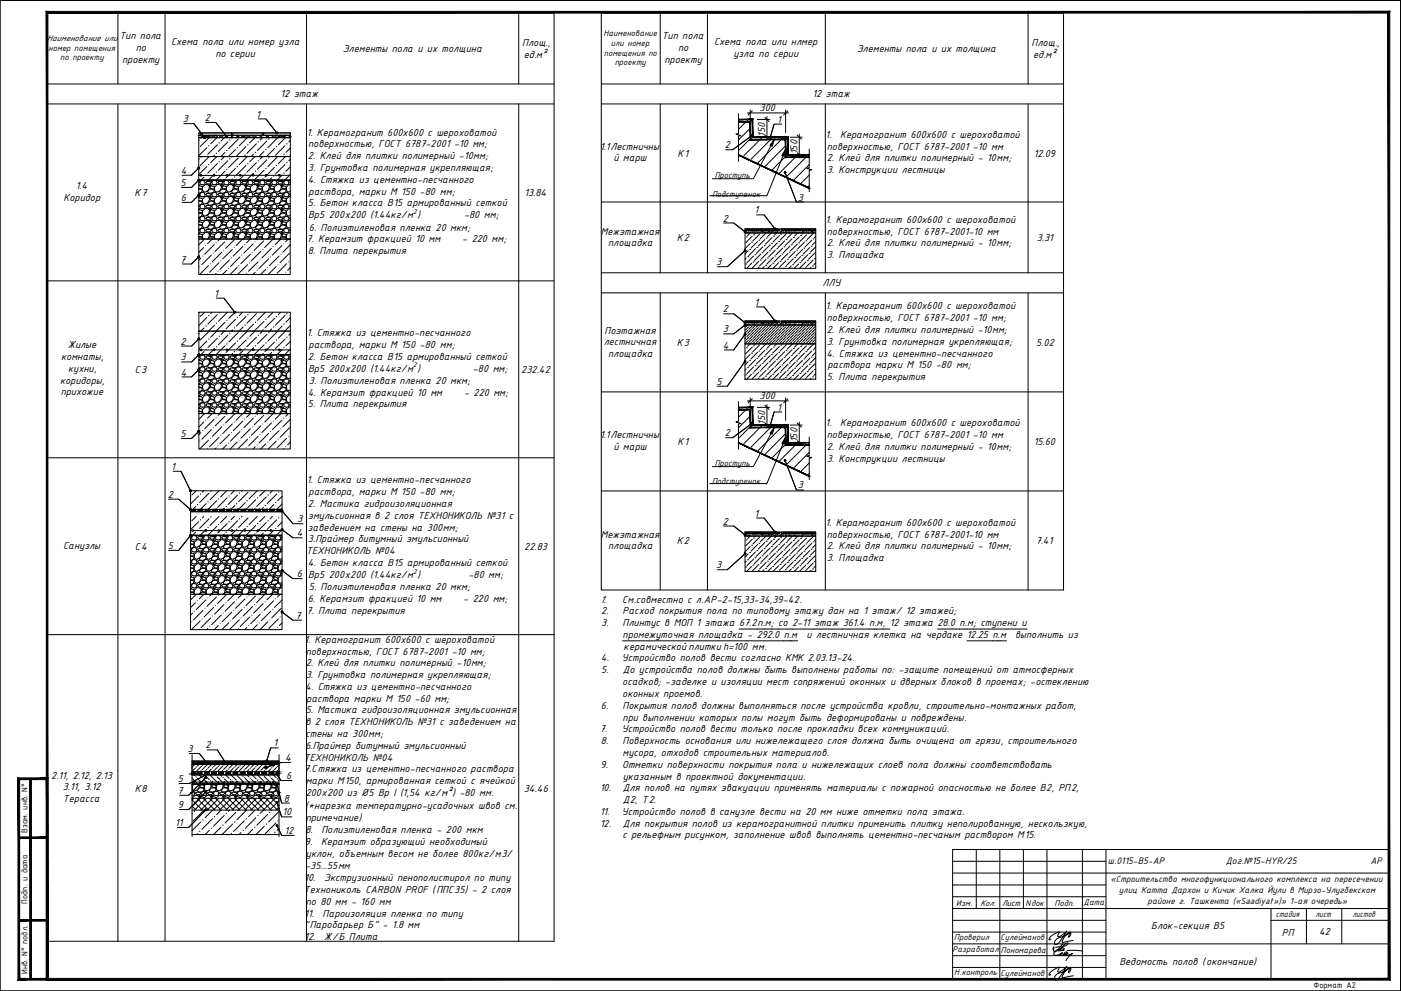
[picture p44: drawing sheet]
<svg xmlns="http://www.w3.org/2000/svg" width="594mm" height="420mm" viewBox="0 0 594 420" stroke-linecap="round" stroke-linejoin="round" font-family="sans-serif">
<defs><g id="words">
<g font-size="4.7">
<text x="50.6" y="16.6">Тип пола</text>
<text x="280.6" y="16.6">Тип пола</text>
<text x="57.6" y="21.6">по</text>
<text x="72.5" y="19.1">Схема пола или номер узла</text>
<text x="145.3" y="21.8">Элементы пола и их толщина</text>
<text x="221.4" y="19.6">Площ.,</text>
<text x="287.6" y="21.6">по</text>
<text x="302.8" y="19.1">Схема пола или нлмер</text>
<text x="363.3" y="21.8">Элементы пола и их толщина</text>
<text x="437.4" y="19.6">Площ.,</text>
<text x="51.8" y="26.6">проекту</text>
<text x="91.3" y="24.1">по серии</text>
<text x="222.1" y="24.6">ед.м²</text>
<text x="281.8" y="26.6">проекту</text>
<text x="311" y="24.1">узла по серии</text>
<text x="438.1" y="24.6">ед.м²</text>
<text x="119" y="41.3">12 этаж</text>
<text x="344.5" y="41.3">12 этаж</text>
<text x="322.1" y="47.1">300</text>
<text x="77.6" y="51.8">3</text>
<text x="86.8" y="51.3">2</text>
<text x="108.6" y="49.8">1</text>
<text x="329.5" y="52">1</text>
<text x="130" y="57.5">1. Керамогранит 600x600 c шероховатой</text>
<text x="324.4" y="57.9" transform="rotate(-90 324.4 57.9)">150</text>
<text x="350.1" y="58.4">1.</text>
<text x="356.3" y="58.4">Керамогранит 600x600 c шероховатой</text>
<text x="130.6" y="62.5">поверхностью, ГОСТ 6787-2001 -10 мм;</text>
<text x="254.4" y="63.4">1.1Лестничны</text>
<text x="307.3" y="62.9">2</text>
<text x="338.1" y="65.4" transform="rotate(-90 338.1 65.4)">150</text>
<text x="350.6" y="63.4">поверхностью, ГОСТ 6787-2001 -10 мм</text>
<text x="130.6" y="67.5">2. Клей для плитки полимерный -10мм;</text>
<text x="260.1" y="68.4">й марш</text>
<text x="287.3" y="66.4">К1</text>
<text x="350.6" y="68.4">2. Клей для плитки полимерный - 10мм;</text>
<text x="438.4" y="66.4">12.09</text>
<text x="76.7" y="73.7">4</text>
<text x="130.5" y="77.5">4. Стяжка из цементно-песчанного</text>
<text x="130.6" y="72.5">3. Грунтовка полимерная укрепляющая;</text>
<text x="350.6" y="73.4">3. Конструкции лестницы</text>
<text x="32.1" y="80.1">1.4</text>
<text x="57" y="83.1">К7</text>
<text x="76.6" y="78.8">5</text>
<text x="130.9" y="82.5">раствора, марки М 150 -80 мм;</text>
<text x="222.4" y="83.1">13.84</text>
<text x="27" y="85.1">Коридор</text>
<text x="76.7" y="85.2">6</text>
<text x="130.6" y="87.5">5. Бетон класса В15 армированный сеткой</text>
<text x="338.2" y="85">3</text>
<text x="130.6" y="92.6">Вр5 200х200 (1.44кг/м )</text>
<text x="196.8" y="92.6">-80 мм;</text>
<text x="306.5" y="93.9">2</text>
<text x="319.9" y="90.5">1</text>
<text x="350.1" y="94.4">1. Керамогранит 600x600 c шероховатой</text>
<text x="131" y="97.8">6. Полиэтиленовая пленка 20 мкм;</text>
<text x="254.8" y="99.4">Межэтажная</text>
<text x="350.6" y="99.4">поверхностью, ГОСТ 6787-2001-10 мм</text>
<text x="130" y="102.8">7. Керамзит фракцией 10 мм</text>
<text x="130.5" y="107.8">8. Плита перекрытия</text>
<text x="196" y="102.8">- 220 мм;</text>
<text x="257.9" y="104.4">площадка</text>
<text x="287.1" y="102.2">К2</text>
<text x="350.6" y="104.4">2. Клей для плитки полимерный - 10мм;</text>
<text x="439.6" y="102.2">3.31</text>
<text x="76.4" y="111.3">7</text>
<text x="303.7" y="112.5">3</text>
<text x="350.6" y="109.4">3. Площадка</text>
<text x="90.8" y="125.8">1</text>
<text x="348.8" y="121.4">ЛЛУ</text>
<text x="319.9" y="129.5">1</text>
<text x="350.1" y="131.2">1. Керамогранит 600x600 c шероховатой</text>
<text x="306.5" y="132.5">2</text>
<text x="350.6" y="136.2">поверхностью, ГОСТ 6787-2001 -10 мм;</text>
<text x="130" y="142.5">1. Стяжка из цементно-песчанного</text>
<text x="256.3" y="141.4">Поэтажная</text>
<text x="306.5" y="141">3</text>
<text x="350.6" y="141.2">2. Клей для плитки полимерный -10мм;</text>
<text x="28.7" y="147.6">Жилые</text>
<text x="76.6" y="146.1">2</text>
<text x="130.9" y="147.5">раствора, марки М 150 -80 мм;</text>
<text x="256" y="146.4">лестничная</text>
<text x="287.1" y="146.6">К3</text>
<text x="306.6" y="147.8">4</text>
<text x="350.6" y="146.2">3. Грунтовка полимерная укрепляющая;</text>
<text x="439.4" y="146.6">5.02</text>
<text x="25.9" y="152.6">комнаты,</text>
<text x="76.6" y="152.8">3</text>
<text x="130.6" y="152.5">2. Бетон класса В15 армированный сеткой</text>
<text x="257.9" y="151.4">площадка</text>
<text x="350.4" y="151.2">4. Стяжка из цементно-песчанного</text>
<text x="28.9" y="157.6">кухни,</text>
<text x="57.2" y="158.1">С3</text>
<text x="76.7" y="159.2">4</text>
<text x="130.6" y="157.6">Вр5 200х200 (1.44кг/м )</text>
<text x="200.5" y="157.6">-80 мм;</text>
<text x="221.1" y="158.1">232.42</text>
<text x="350.6" y="161.2">5. Плита перекрытия</text>
<text x="350.9" y="156.2">раствора марки М 150 -80 мм;</text>
<text x="25.4" y="162.6">коридоры,</text>
<text x="25.7" y="167.6">прихожие</text>
<text x="130.5" y="167.8">4. Керамзит фракцией 10 мм</text>
<text x="131" y="162.8">3. Полиэтиленовая пленка 20 мкм;</text>
<text x="196.8" y="167.8">- 220 мм;</text>
<text x="303.8" y="163.2">5</text>
<text x="130.6" y="172.8">5. Плита перекрытия</text>
<text x="322.1" y="169.2">300</text>
<text x="329.5" y="174.1">1</text>
<text x="76.6" y="185.3">5</text>
<text x="254.4" y="185.7">1.1Лестничны</text>
<text x="307.3" y="185">2</text>
<text x="324.4" y="180" transform="rotate(-90 324.4 180)">150</text>
<text x="350.1" y="180.7">1.</text>
<text x="350.6" y="185.7">поверхностью, ГОСТ 6787-2001 -10 мм</text>
<text x="356.3" y="180.7">Керамогранит 600x600 c шероховатой</text>
<text x="260.1" y="190.7">й марш</text>
<text x="287.3" y="188.6">К1</text>
<text x="338.1" y="187.5" transform="rotate(-90 338.1 187.5)">150</text>
<text x="350.6" y="190.7">2. Клей для плитки полимерный - 10мм;</text>
<text x="438.4" y="188.6">15.60</text>
<text x="350.6" y="195.7">3. Конструкции лестницы</text>
<text x="72.6" y="199.2">1</text>
<text x="130" y="205">1. Стяжка из цементно-песчанного</text>
<text x="130.9" y="210">раствора, марки М 150 -80 мм;</text>
<text x="338.2" y="207.1">3</text>
<text x="71.1" y="211">2</text>
<text x="130.6" y="215">2. Мастика гидроизоляционная</text>
<text x="126" y="221.4">3</text>
<text x="130.6" y="220">эмульсионная в 2 слоя ТЕХНОНИКОЛЬ №31 с</text>
<text x="319.9" y="219">1</text>
<text x="125.8" y="227.4">4</text>
<text x="130.6" y="225">заведением на стены на 300мм;</text>
<text x="254.8" y="227.9">Межэтажная</text>
<text x="306.5" y="222.4">2</text>
<text x="350.1" y="222.9">1. Керамогранит 600x600 c шероховатой</text>
<text x="350.6" y="227.9">поверхностью, ГОСТ 6787-2001-10 мм</text>
<text x="26.8" y="232.6">Санузлы</text>
<text x="57.2" y="233.1">С4</text>
<text x="71.2" y="232.7">5</text>
<text x="130.6" y="230">3.Праймер битумный эмульсионный</text>
<text x="222.3" y="233.1">22.83</text>
<text x="257.9" y="232.9">площадка</text>
<text x="287.1" y="230.6">К2</text>
<text x="350.6" y="232.9">2. Клей для плитки полимерный - 10мм;</text>
<text x="439.2" y="230.6">7.41</text>
<text x="129.9" y="235">ТЕХНОНИКОЛЬ №04</text>
<text x="130.5" y="240">4. Бетон класса В15 армированный сеткой</text>
<text x="350.6" y="237.9">3. Площадка</text>
<text x="125.9" y="244.7">6</text>
<text x="130.6" y="245.1">Вр5 200х200 (1.44кг/м )</text>
<text x="198.6" y="245.1">-80 мм;</text>
<text x="303.7" y="241">3</text>
<text x="131" y="250.3">5. Полиэтиленовая пленка 20 мкм;</text>
<text x="130.5" y="255.3">6. Керамзит фракцией 10 мм</text>
<text x="196.5" y="255.3">- 220 мм;</text>
<text x="254.4" y="255.5">1.</text>
<text x="263.9" y="255.5">См.совместно с л.АР-2-15,33-34,39-42.</text>
<text x="125.3" y="262.3">7</text>
<text x="130" y="260.3">7. Плита перекрытия</text>
<text x="255" y="260.5">2.</text>
<text x="264" y="260.5">Расход покрытия пола по типовому этажу дан на 1 этаж/ 12 этажей;</text>
<text x="255" y="265.5">3.</text>
<text x="264" y="265.5">Плинтус в МОП 1 этажа 67.2п.м; со 2-11 этаж 361.4 п.м, 12 этажа 28.0 п.м; ступени и</text>
<text x="129.1" y="272.5">1. Керамогранит 600x600 c шероховатой</text>
<text x="264" y="270.5">промежуточная площадка - 292.0 п.м</text>
<text x="264.3" y="275.5">керамической плитки h=100 мм.</text>
<text x="342" y="270.5">и лестничная клетка на чердаке 12.25 п.м</text>
<text x="430.5" y="270.5">выполнить из</text>
<text x="129.6" y="277.5">поверхностью, ГОСТ 6787-2001 -10 мм;</text>
<text x="254.8" y="280.5">4.</text>
<text x="263.7" y="280.5">Устройство полов вести согласно КМК 2.03.13-24.</text>
<text x="129.6" y="282.5">2. Клей для плитки полимерный -10мм;</text>
<text x="129.6" y="287.5">3. Грунтовка полимерная укрепляющая;</text>
<text x="255" y="285.5">5.</text>
<text x="264.1" y="285.5">До устройства полов должны быть выполнены работы по: -защите помещений от атмосферных</text>
<text x="129.5" y="292.5">4. Стяжка из цементно-песчанного</text>
<text x="263.9" y="290.5">осадков; -заделке и изоляции мест сопряжений оконных и дверных блоков в проемах; -остеклению</text>
<text x="129.9" y="297.5">раствора марки М 150 -60 мм;</text>
<text x="263.9" y="295.5">оконных проемов.</text>
<text x="129.6" y="302.5">5. Мастика гидроизоляционная эмульсионная</text>
<text x="254.8" y="300.5">6.</text>
<text x="264" y="300.5">Покрытия полов должны выполняться после устройства кровли, строительно-монтажных работ,</text>
<text x="264" y="305.5">при выполнении которых полы могут быть деформированы и повреждены.</text>
<text x="129.5" y="307.5">в 2 слоя ТЕХНОНИКОЛЬ №31 с заведением на</text>
<text x="254.4" y="310.5">7.</text>
<text x="263.7" y="310.5">Устройство полов вести только после прокладки всех коммуникаций.</text>
<text x="87.1" y="317.3">2</text>
<text x="116" y="316.5">1</text>
<text x="129.5" y="312.5">стены на 300мм;</text>
<text x="129.5" y="317.5">6.Праймер битумный эмульсионный</text>
<text x="254.8" y="315.5">8.</text>
<text x="264" y="315.5">Поверхность основания или нижележащего слоя должна быть очищена от грязи, строительного</text>
<text x="79.5" y="318.9">3</text>
<text x="120.9" y="322.7">4</text>
<text x="128.9" y="322.5">ТЕХНОНИКОЛЬ №04</text>
<text x="264" y="320.5">мусора, отходов строительных материалов.</text>
<text x="129" y="327.5">7.Cтяжка из цементно-песчанного раствора</text>
<text x="254.7" y="325.5">9.</text>
<text x="263.8" y="325.5">Отметки поверхности покрытия пола и нижележащих слоев пола должны соответствовать</text>
<text x="21.8" y="330.1">2.11, 2.12, 2.13</text>
<text x="26.6" y="335.1">3.11, 3.12</text>
<text x="57.1" y="335.6">К8</text>
<text x="75.4" y="331.6">5</text>
<text x="121.4" y="330.3">6</text>
<text x="129.6" y="332.5">марки М150, армированная сеткой с ячейкой</text>
<text x="222.1" y="335.6">34.46</text>
<text x="254.4" y="335.5">10.</text>
<text x="264.1" y="330.5">указанным в проектной документации.</text>
<text x="264.1" y="335.5">Для полов на путях эвакуации применять материалы с пожарной опасностью не более В2, РП2,</text>
<text x="26.7" y="340.1">Терасса</text>
<text x="75.2" y="336.6">7</text>
<text x="120.4" y="339.9">8</text>
<text x="129.6" y="337.6">200х200 из Ø5 Вр I (1,54 кг/м²) -80 мм.</text>
<text x="264.1" y="340.5">Д2, Т2.</text>
<text x="75.4" y="342.6">9</text>
<text x="119.8" y="345.7">10</text>
<text x="129.4" y="342.9">(*нарезка температурно-усадочных швов см.</text>
<text x="254.4" y="345.5">11.</text>
<text x="263.7" y="345.5">Устройство полов в санузле вести на 20 мм ниже отметки пола этажа.</text>
<text x="74.3" y="350.2">11</text>
<text x="120.7" y="353.6">12</text>
<text x="129.5" y="353.4">8.</text>
<text x="129.6" y="348.2">примечание)</text>
<text x="136.3" y="353.4">Полиэтиленовая пленка - 200 мкм</text>
<text x="254.4" y="350.5">12.</text>
<text x="264.1" y="350.5">Для покрытия полов из керамогранитной плитки применить плитку неполированную, нескользкую,</text>
<text x="129.3" y="358.4">9.</text>
<text x="136.1" y="358.4">Керамзит образующий необходимый</text>
<text x="263.9" y="355.5">с рельефным рисунком, заполнение швов выполнять цементно-песчаным раствором М15.</text>
<text x="129.7" y="363.4">уклон, объемным весом не более 800кг/м3/</text>
<text x="129.4" y="368.4">-35...55мм</text>
<text x="129.1" y="373.4">10.</text>
<text x="137.5" y="373.4">Экструзионный пенополистирол по типу</text>
<text x="128.9" y="378.5">Технониколь CARBON PROF (ППС35) - 2 слоя</text>
<text x="129.6" y="383.7">по 80 мм - 160 мм</text>
<text x="129.1" y="388.7">11.</text>
<text x="136.8" y="388.7">Пароизоляция пленка по типу</text>
<text x="129.1" y="393.7">&quot;Паробарьер Б&quot; - 1.8 мм</text>
<text x="488.1" y="394">Блок-секция B5</text>
<text x="129.1" y="398.7">12.</text>
<text x="137.5" y="398.7">Ж/Б Плита</text>
<text x="543.6" y="396.7">РП</text>
<text x="559.3" y="396.6">42</text>
<text x="474.6" y="409.2">Ведомость полов (окончание)</text>
</g>
<g font-size="4.3">
<text x="469.7" y="366.4">ш.0115-B5-АР</text>
<text x="519.8" y="366.4">Дог.№15-HYR/25</text>
<text x="581.1" y="366.4">АР</text>
</g>
<g font-size="4">
<text x="470.9" y="373.9">«Строительство многофункционального комплекса на пересечении</text>
<text x="474.4" y="378.7">улиц Катта Дархон и Кичик Халка Йули в Мирзо-Улугбекском</text>
<text x="486.6" y="383.3">районе г. Ташкента («Saadiyat»)» 1-ая очередь»</text>
<text x="541.1" y="388.7">стадия</text>
<text x="557.9" y="388.8">лист</text>
<text x="573.5" y="388.9">листов</text>
</g>
<g font-size="3.9">
<text x="19.9" y="17.3">Наименование или</text>
<text x="255.9" y="15.2">Наименование</text>
<text x="20.6" y="21.5">номер помещения</text>
<text x="256" y="23.5">помещения по</text>
<text x="259.1" y="19.4">или номер</text>
<text x="25.6" y="25.6">по проекту</text>
<text x="260.6" y="27.7">проекту</text>
<text x="303.1" y="75.6">Проступь</text>
<text x="302" y="83.4">Подступенок</text>
<text x="303.1" y="197.7">Проступь</text>
<text x="302" y="205.4">Подступенок</text>
<text x="11.7" y="353.1" transform="rotate(-90 11.7 353.1)">Взам. инв. N°</text>
<text x="11.7" y="383.1" transform="rotate(-90 11.7 383.1)">Подп. и дата</text>
<text x="405.5" y="383.9">Изм.</text>
<text x="415.6" y="383.9">Кол.</text>
<text x="424.9" y="383.9">Лист</text>
<text x="434.8" y="383.9">Nдок</text>
<text x="447.2" y="383.9">Подп.</text>
<text x="459.5" y="383.8">Дата</text>
<text x="404.6" y="398.6">Проверил</text>
<text x="424.3" y="398.7">Сулейманов</text>
<text x="403.9" y="403.6">Разработал</text>
<text x="424.4" y="403.9">Пономарева</text>
<text x="11.7" y="412.9" transform="rotate(-90 11.7 412.9)">Инв. N° подл.</text>
<text x="404.6" y="413.6">Н.контроль</text>
<text x="424.3" y="413.7">Сулейманов</text>
<text x="557" y="418.7">Формат А2</text>
</g>
<g font-size="3.3">
<text x="175.2" y="90.8">2</text>
<text x="175.2" y="155.8">2</text>
<text x="175.2" y="243.3">2</text>
</g>
</g></defs>
<path d="M0 .2h593.9v420h-593.9z" fill="none" stroke="#000" stroke-width=".42"/>
<g fill="#000" stroke="#000" stroke-width=".42">
<path d="M0 .1v.3zM593.8 420.1l.2 .1z"/>
<path d="M8 355.5h12v-.7zM8 354.8h12l-12 .7z"/>
<path d="M8 390.5h12v-.7zM8 389.8h12l-12 .7z"/>
<path d="M8.3 414.8l-.7 .7 12-.7zM7.6 415.5l12-.7 .7 .7zM19.6 330.5v84.3l.7 .7zM20.3 329.8v85.7l-.7-85zM8.3 330.5h11.3l.7-.7zM7.6 329.8h12.7l-12 .7zM7.6 329.8l.7 85v-84.3zM7.6 329.8l.7 85-.7 .7z"/>
<path d="M12.6 330.2v85h.7zM12.6 330.2h.7v85z"/>
<path d="M20.3 414.8l-.7 .7 569-.7zM19.6 415.5l569-.7 .7 .7zM588.6 5.5v409.3l.7 .7zM588.6 5.5l.7-.7v410.7zM20.3 5.5h568.3l.7-.7zM19.6 4.8h569.7l-569 .7zM19.6 4.8l.7 410v-409.3zM19.6 4.8l.7 410-.7 .7z"/>
</g>
<circle cx="593.9" cy=".2" r=".19" fill="#000"/>
<!-- layer: 0 -->
<g fill="none" stroke="#000" stroke-width=".42">
<path d="M20 5.6h214.9v393.5h-214.9zM50 5.6v30M70 5.6v30M130 5.6v30M220 5.6v30M255 5.6h196v244.5h-196zM280 5.6v30M300 5.6v30M350 5.6v30M435.9 5.6v30M20 35.6h214.9M255 35.6h196"/>
<path d="M20 44.1h214.9M50 44.1v355M70 44.1v355M84.3 57.4h38.8v1h-38.8zM84.3 58.4h38.8v8h-38.8zM84.3 56.3h.8v1.1h-.8zM84.3 56.3h38.8M84.5 59.4l-.2 .1M84.5 58.3h.1M85 58.2h.1M85.3 58h.1M85.5 58.2h.1"/>
<path d="M85.6 58.1h.1M85.6 58h.1M85.6 56.3h12.6v1.1h-12.6zM85.7 57.9h.1M86 58.1h.1M86.7 58h.1M87.1 57.9h.1M87.8 57.8h.1M87.8 57.9h.1M87.8 57.4h.1M88.1 57.9h.1M88.5 58.1h.1"/>
<path d="M88.7 58.4l-3.8 3.8M88.8 57.7h.1M89.2 57.7h.1M89.8 57.8h.1M89.9 57.6h.1M90.6 57.9h.1M90.9 57.4h.1M90.9 58.1h.1M91.4 57.4h.1M91.7 58.1h.1M91.9 58.3h.1M91.9 57.8h.1"/>
<path d="M91.9 58.4l-2.6 2.6M93.1 57.9h.1M93.4 58.1h.1M94 57.8h.1M94.1 57.4h.1M94.2 57.6h.1M95 58.2h.1M95.2 58.4l-1.4 1.4M95.5 57.9h.1M95.9 58.1h.1M96.1 57.7h.1M97.3 57.5h.1"/>
<path d="M98 57.9h.1M98.1 58.2h.1M98.1 57.7h.1M98.3 58.3h.1M98.3 58.1h.1M98.4 58.4l-.2 .1M98.7 56.3h12.5v1.1h-12.5zM100.2 58.3h.1M100.2 57.7h.1M100.5 57.5h.1M100.5 57.8h.1M100.7 57.7h.1"/>
<path d="M100.7 58.2h.1M100.8 58h.1M101 59l-4 4M101.3 58.1h.1M101.3 58.3h.1M102.3 57.7h.1M102.4 58h.1M102.8 57.9h.1M103 57.8h.1M103.3 58h.1M103.5 57.8h.1M103.7 57.6h.1"/>
<path d="M104.4 57.7h.1M104.5 58.3h.1M104.5 57.7h.1M104.9 58.4l-3.5 3.4M104.9 57.7h.1M105.5 57.8h.1M105.6 57.6h.1M105.8 58h.1M106.5 57.6h.1M106.7 57.4h.1M106.9 57.6h.1M107.1 57.7h.1"/>
<path d="M107.9 57.8h.1M108.1 58.4l-2.2 2.2M108.2 58h.1M108.6 57.6h.1M109.6 58.3h.1M110.1 57.7h.1M110.4 57.8h.1M110.6 57.6h.1M110.7 58h.1M111.3 56.8h.1M111.3 58.4l-1 1M111.7 56.7h.1"/>
<path d="M111.7 56.3h11.4v1.1h-11.4zM111.7 58.3h.1M112.8 57.5h.1M112.9 57.8h.1M113.2 59.8l-4.1 4M113.2 58h.1M113.3 57.7h.1M113.5 57.9h.1M113.7 58.3h.1M114.9 57.4h.1M115.3 57.8h.1M115.7 58h.1"/>
<path d="M115.9 58.2h.1M116 58.3h.1M116.4 58.2h.1M116.5 57.8h.1M116.9 57.5h.1M117 58.1h.1M117.6 58.5l-4 4.1M117.8 57.8h.1M118 58.2h.1M118.1 58h.1M118.2 58h.1M118.5 57.9h.1"/>
<path d="M119 57.4h.1M119.1 57.8h.1M119.7 57.8h.1M119.8 58h.1M120 58.2h.1M120.2 57.7h.1M120.3 57.8h.1M120.6 58h.1M120.6 57.6h.1M121 58.4l-3 3M121.1 57.4h.1M121.3 57.5h.1"/>
<path d="M122.2 58.1h.1M122.3 57.4h.1M122.8 57.8h.1M122.9 57.9h.1M123.1 58h.1M123.1 59.5l-.6 .7M130 44.1v355M220 44.1v355M255 44.1h196M280 44.1v71.6M300 44.1v71.6M313.1 48.2v8.4l-1 .3 2.1 .6-1.1 .2v10.7"/>
<path d="M316.9 47.9h17.5M318.1 46.7v9.2M319 47l-1.8 1.8M321.1 50.7h5.3M321.1 58.2h5.3M324.3 49.8l1.8 1.8M324.3 57.3l1.8 1.8M325.2 49.4v10M333.1 46.7v9.5M334 47l-1.7 1.8M335.2 58.2h5M338 57.3l1.8 1.8"/>
<path d="M338.9 56.9v10M350 44.1v71.6M435.9 44.1v71.6M84.3 66.4h38.8v10h-38.8zM84.3 76.4h38.8v24.9h-38.8zM84.3 74.4h.5M84.3 76.4h38.8M84.5 67.4l-.2 .1M85.6 74.4h4.8M86.5 75.1l-1.3 1.3M87.7 70.6l-3.4 3.4M87.7 62.6l-3.4 3.4"/>
<path d="M88.7 66.4l-3.8 3.8M90.9 73.8l-2.5 2.6M90.9 65.8l-.5 .6M91.9 66.4l-2.6 2.6M92.2 69.4l-4.1 4M92.2 61.4l-4.1 4M95.2 66.4l-1.4 1.4M95.4 72.6l-3.7 3.8M95.4 64.6l-1.8 1.8M95.9 74.3l-4.8 .1M96.6 68.2l-4.1 4M96.6 60.2l-4.1 4"/>
<path d="M96.6 74.3h4.8M98.4 66.4l-.2 .1M98.6 75.9l-.5 .5M99.8 71.4l-4 4M99.8 63.4l-2.9 3M101 67l-4 4M102.2 74.3h4.7M103 74.6l-1.7 1.8M104.3 70.2l-4.1 4.1M104.3 62.2l-4.1 4.1M104.9 66.4l-3.5 3.4M107.5 73.4l-2.9 3"/>
<path d="M107.5 65.4l-.9 1M107.7 74.3h4.8M108.1 66.4l-2.2 2.2M108.7 69l-4 4M108.7 61l-4 4M111.3 66.4l-1 1M111.9 72.2l-4 4M111.9 64.2l-2.1 2.2M113.2 67.8l-4.1 4M113.2 74.3h4.8M115.2 75.4l-.9 1M116.4 71l-4 4.1"/>
<path d="M116.4 63l-3.4 3.4M117.6 66.5l-4 4.1M118.7 74.3h4.4M119.6 74.3l-2.1 2.1M119.6 66.3l-.1 .1M120.8 69.8l-4 4M120.8 61.8l-4 4M121 66.4l-3 3M123.1 67.5l-.6 .7M123.1 70.8l-1.9 1.8M123.1 74l-2.4 2.4M123.1 62.8l-1.9 1.8"/>
<path d="M123.1 66l-.4 .4M335.1 65.7h5.1M338 64.8l1.8 1.7M343.2 79.8h.1M343.2 63.2v7.9l-1.1 .2 2.1 .7-1 .2v9.1M255 85.6h196M315.9 98.8h30v15h-30zM315.9 97.8h14.5v-.7h1v.7h14.5v1h-30zM315.9 97.1h14.5v.7h-14.5zM315.9 97.1h14M331.4 97.1h14.5v.7h-14.5zM331.9 97.1h14"/>
<path d="M20 119.1h214.9M84.3 101.3h38.8v15.1h-38.8zM255 115.7h196M84.3 132.4h38.8v8h-38.8zM86.5 139l-1.3 1.4M86.7 132.4l-1.8 1.8M87.7 134.6l-3.4 3.4M90 132.4l-.7 .6M91 137.8l-2.6 2.6M92.2 133.4l-4.1 4M95.4 136.6l-3.7 3.8M96.4 132.4l-3.8 3.8"/>
<path d="M98.6 139.8l-.5 .6M99.7 132.4l-2.7 2.6M99.9 135.4l-4.1 4M102.9 132.4l-1.4 1.4M103.1 138.6l-1.8 1.8M104.3 134.2l-4.1 4M106.1 132.4l-.2 .2M107.5 137.4l-2.9 3M108.8 133l-4.1 4M112 136.2l-4.1 4.1M112.6 132.4l-3.5 3.4M115.2 139.4l-.9 1"/>
<path d="M115.8 132.4l-2.2 2.2M116.4 135l-4 4M119 132.4l-1 1M119.6 138.2l-2.1 2.2M120.9 133.8l-4.1 4M123.1 134.7l-1.9 1.9M123.1 138l-2.4 2.4M255 124.2h196M280 124.2v125.9M300 124.2v125.9M315.9 137.8h30v8h-30zM315.9 136.8h14.5v-.7h1v.7h14.5v1h-30z"/>
<path d="M315.9 136.1h14.5v.7h-14.5zM315.9 136.1h14M331.4 136.1h14.5v.7h-14.5zM331.9 136.1h14M350 124.2v125.9M435.9 124.2v125.9M84.3 140.4h38.8v10h-38.8zM84.3 150.4h38.8v24.9h-38.8zM84.3 150.4h38.8M84.3 148.4h.6M84.5 141.4l-.2 .1M85.6 148.4h4.8"/>
<path d="M86.5 149.1l-1.3 1.3M87.7 144.6l-3.4 3.4M88.7 140.4l-3.8 3.8M91 147.8l-2.6 2.6M91.1 148.3h4.8M91.9 140.4l-2.6 2.6M92.2 143.4l-4.1 4M95.2 140.4l-1.4 1.4M95.4 146.6l-3.7 3.8M96.6 142.2l-4 4M96.7 148.3h4.7M98.4 140.4l-.2 .1"/>
<path d="M98.6 149.9l-.5 .5M99.9 145.4l-4.1 4M101 141l-4 4M102.2 148.3h4.8M103.1 148.6l-1.8 1.8M104.3 144.2l-4.1 4M104.9 140.4l-3.4 3.4M107.5 147.4l-2.9 3M107.7 148.3h4.8M108.1 140.4l-2.2 2.2M108.8 143l-4.1 4M111.3 140.4l-.9 1"/>
<path d="M112 146.2l-4.1 4M113.2 141.8l-4.1 4M113.2 148.3h4.8M115.2 149.4l-.9 1M116.4 145l-4 4.1M117.6 140.5l-4 4.1M118.8 148.3h4.3M119.6 148.2l-2.1 2.2M120.9 143.8l-4.1 4M121 140.4l-3 3M123.1 141.5l-.6 .7M123.1 144.8l-1.9 1.8"/>
<path d="M123.1 148l-2.4 2.4M315.9 145.8h30v15h-30zM84.3 175.3h38.8v15.1h-38.8zM255 166.2h196M313.1 170.3v8.4l-1 .2 2.1 .7-1.1 .2v10.7M316.9 170h17.5M318.1 168.7v9.3M319 169.1l-1.8 1.7M321.1 172.7h5.3M324.3 171.8l1.8 1.8M324.3 179.3l1.8 1.8M325.2 171.5v10"/>
<path d="M333.1 168.7v9.5M334 169.1l-1.7 1.7M338 179.3l1.8 1.8M338.9 179v10M20 194.1h214.9M321.1 180.2h5.3M335.1 187.7h5.1M335.2 180.2h5M338 186.8l1.8 1.8M343.2 185.3v7.9l-1.1 .2 2.1 .7-1 .2v9M80.8 217h38.8v9.9h-38.8zM80.8 208.1h38.8v8h-38.8z"/>
<path d="M80.8 217h38.8M83 214.7l-1.3 1.4M83.2 218.9l-1.8 1.9M83.2 208.1l-1.8 1.8M84.2 210.3l-3.4 3.4M86.4 218.9l-.6 .7M86.4 208.1l-.6 .6M87.4 213.5l-2.5 2.6M88.6 220l-4 4M88.6 209.1l-4 4M91.9 212.3l-3.8 3.8M92.9 218.9l-3.8 3.9"/>
<path d="M92.9 208.1l-3.8 3.8M95.1 215.5l-.5 .6M96.1 218.9l-2.6 2.7M96.1 208.1l-2.6 2.6M96.3 211.1l-4 4M99.4 218.9l-1.4 1.5M99.4 208.1l-1.4 1.4M99.6 214.3l-1.8 1.8M100.8 209.9l-4.1 4M102.6 218.9l-.2 .3M102.6 208.1l-.2 .2M104 213.1l-3 3"/>
<path d="M105.2 219.6l-4 4M105.2 208.7l-4 4M108.5 211.9l-4.1 4M109.1 218.9l-3.5 3.5M109.1 208.1l-3.5 3.4M111.7 215.1l-1 1M112.3 218.9l-2.2 2.3M112.3 208.1l-2.2 2.2M112.9 210.7l-4.1 4M115.5 218.9l-1 1.1M115.5 208.1l-1 1M116.1 213.9l-2.1 2.2"/>
<path d="M117.3 209.5l-4 4M119.6 210.4l-1.9 1.9M119.6 213.7l-2.4 2.4M255 208.2h196M343.2 201.9h.1M80.8 226.9h38.8v25.1h-38.8zM80.8 226.9h38.8M80.8 225h.5M82.1 225h4.8M83 225.6l-1.3 1.3M84.2 221.2l-3.4 3.4M87.4 224.4l-2.5 2.5"/>
<path d="M87.6 225h4.8M91.9 223.2l-3.8 3.7M93.1 225h4.8M95.1 226.4l-.5 .5M96.3 222l-4 4M98.7 225h4.7M99.6 225.2l-1.8 1.7M100.8 220.8l-4.1 4M104 224l-3 2.9M104.2 225h4.8M108.5 222.8l-4.1 4.1M111.7 226l-1 .9"/>
<path d="M112.9 221.6l-4.1 4M114.5 224.9l-4.8 .1M115.2 224.9h4.4M116.1 224.8l-2.1 2.1M117.3 220.4l-4 4M119.6 221.4l-1.9 1.8M119.6 224.6l-2.4 2.3M315.9 227.3h30v15h-30zM315.9 226.3h14.5v-.7h1v.7h14.5v1h-30zM315.9 225.6h14.5v.7h-14.5zM315.9 225.6h14M331.4 225.6h14.5v.7h-14.5z"/>
<path d="M331.9 225.6h14M80.8 252h38.8v15h-38.8zM20 269.1h214.9M264 271.7h74.2M313.4 266.7h64M397.6 266.7h37.9M410 271.7h16.8M81.4 320v15.7l.6 .4h-1.3l.7 .4v18.2M118.3 320v15.7l.6 .4h-1.3l.7 .4v18.2M81.2 328.5h37.2M81.4 324.1h36.9v3.1h-36.9zM81.4 329.9l2 2"/>
<path d="M81.4 339.1l4.4 4.4M81.4 332.4h36.9M81.4 331.6h.6M81.4 338.5h36.9M81.4 322.6h9v.6h-9zM81.4 332.2l.3 .2M82.2 328.5l.3 .3M82.2 338.5l-.8 .8M82.4 331.6h2.2M82.5 324.1l-1.1 1.2M82.9 325.6l-1.5 1.5M83.5 338.5l5 5"/>
<path d="M83.7 330l2.5 2.4M84.3 324.1l-.5 .6M84.4 328.5l1.2 1.2M84.9 338.5l-3.3 3.3M85 331.6h2.2M85.4 324.9l-2.3 2.3M86.1 338.5l5 5M86.7 328.5l2 2M86.8 330.8l1.6 1.6M87.2 326.7l-.5 .5M87.5 338.5l-5 5M87.6 331.6h2.2"/>
<path d="M87.8 324.2l-2.2 2.3M88.8 338.5l5 5-1.9 1.9M89 328.5l2.8 2.9M89.6 326.1l-1.1 1.1M89.7 324.1l-1.6 1.7M89.9 331.6l.8 .8M90.1 331.6h2.3M90.2 338.5l-5 5M90.7 322.6h9v.6h-9zM91.4 338.5l5 5M91.5 324.1l-.9 1M92.1 329.4l2.8 2.8"/>
<path d="M92.1 325.4l-1.8 1.8M92.7 331.6h2.3M92.8 338.5l-5 5M93.3 324.1l-.3 .4M93.4 328.5l.7 .6M94.1 338.5l5 5M94.6 324.7l-2.3 2.2M95.2 330.2l2.2 2.2M95.3 331.6h2.2M95.5 338.5l-5 5M95.6 328.5l1.6 1.5M96.4 326.5l-.7 .7"/>
<path d="M96.7 338.5l5 5M96.9 324.1l-2.1 2.2M97.9 331.6h2.2M97.9 328.5l2.3 2.3M98.1 338.5l-5 5M98.3 331.1l1.4 1.3M98.7 324.1l-1.4 1.5M98.8 325.8l-1.3 1.4M99.4 338.5l5 5M100 322.6h9.1v.6h-9.1zM100.5 331.6h2.2M100.5 324.1l-.8 .8"/>
<path d="M100.5 328.8l2.8 2.8M100.8 338.5l-5 5M101.3 325.1l-2 2.1M101.3 331.9l.6 .5M102 338.5l5 5M102.3 324.1l-.1 .1M102.4 328.5h.1M103 331.6h2.2M103.1 326.9l-.2 .3M103.4 338.5l-5 5M103.6 329.7l2.8 2.7M103.8 324.5l-2.3 2.2"/>
<path d="M104.6 328.5l1 .9M104.7 338.5l5 5M105.6 326.3l-.9 .9M105.6 331.6h2.2M105.9 324.1l-1.9 2M106.1 338.5l-5 5M106.7 330.5l1.9 1.9M106.9 328.5l1.8 1.7M107.3 338.5l5 5M107.7 324.1l-1.2 1.3M108 325.6l-1.5 1.6M108.2 331.6h2.2"/>
<path d="M108.8 338.5l-5 5M109.1 328.5l2.7 2.6M109.3 322.6h9v.6h-9zM109.5 324.1l-.6 .6M109.8 331.4l1.1 1M110 338.5l5 5M110.5 324.9l-2.2 2.3M110.8 331.6h2.2M111.4 338.5l-5 5M112 329.1l2.9 2.8M112.3 326.7l-.4 .5M112.6 338.5l5 5"/>
<path d="M112.9 332.2l.2 .2M113 324.2l-2.3 2.3M113.4 331.6h2.2M113.6 328.5l.4 .3M114 338.5l-4.9 5M114.8 326.1l-1.1 1.1M114.9 324.1l-1.7 1.7M115.1 330l2.5 2.4M115.3 338.5l3 3M115.9 328.5l1.2 1.2M115.9 331.6h2.4M116.7 324.1l-1 1"/>
<path d="M116.7 338.5l-5 5M117.3 325.4l-1.8 1.8M117.9 338.5l.4 .4M118.1 328.5l.2 .2M118.2 330.8l.1 .2M118.3 339.5l-4 4M118.3 324.3l-.1 .2M118.3 326.1l-.8 .8M81.4 353.8h36.9M81.4 343.5h36.9M81.5 344.9l-.1 .1M81.8 342.1l1.3 1.4"/>
<path d="M83.8 353.4l-.4 .4M85.1 348.5l-3.7 3.7M86.5 343.5l-4.5 4.5M88.7 352.1l-1.7 1.7M90.1 347.1l-4.5 4.5M90.2 343.5l-3.2 3.2M93.7 350.7l-3.1 3.1M95 345.8l-4.4 4.5M97.4 343.5l-.6 .5M98.6 349.4l-4.4 4.4M99.9 344.5l-4.4 4.5M102.2 353l-.8 .8"/>
<path d="M103.5 348l-4.4 4.5M104.6 343.5l-4.2 4.1M107.1 351.6l-2.2 2.2M108.1 343.5l-2.7 2.7M108.5 346.7l-4.5 4.5M111.7 343.5l-1.4 1.4M112.1 350.3l-3.6 3.5M113.5 345.4l-4.6 4.4M115.3 343.5h-.1M117 349l-4.5 4.4M118.3 344l-4.4 4.5M118.3 351.2l-.8 .9"/>
<path d="M118.3 342.1l-1.3 1.4"/>
<circle cx="85.2" cy="74.4" r=".36"/>
<circle cx="90.8" cy="74.4" r=".36"/>
<circle cx="96.3" cy="74.3" r=".36"/>
<circle cx="101.8" cy="74.3" r=".36"/>
<circle cx="107.3" cy="74.3" r=".36"/>
<circle cx="112.9" cy="74.3" r=".36"/>
<circle cx="118.4" cy="74.3" r=".36"/>
<circle cx="85.3" cy="148.4" r=".36"/>
<circle cx="90.8" cy="148.3" r=".36"/>
<circle cx="96.3" cy="148.3" r=".36"/>
<circle cx="101.8" cy="148.3" r=".36"/>
<circle cx="107.4" cy="148.3" r=".36"/>
<circle cx="112.9" cy="148.3" r=".36"/>
<circle cx="118.4" cy="148.3" r=".36"/>
<circle cx="81.7" cy="224.9" r=".36"/>
<circle cx="87.3" cy="224.9" r=".36"/>
<circle cx="92.8" cy="224.9" r=".36"/>
<circle cx="98.3" cy="224.9" r=".36"/>
<circle cx="103.8" cy="224.9" r=".36"/>
<circle cx="109.4" cy="224.9" r=".36"/>
<circle cx="114.9" cy="224.9" r=".36"/>
<circle cx="82.3" cy="331.6" r=".19"/>
<circle cx="84.8" cy="331.6" r=".19"/>
<circle cx="87.4" cy="331.6" r=".19"/>
<circle cx="90" cy="331.6" r=".19"/>
<circle cx="92.6" cy="331.6" r=".19"/>
<circle cx="95.1" cy="331.6" r=".19"/>
<circle cx="97.7" cy="331.6" r=".19"/>
<circle cx="100.3" cy="331.6" r=".19"/>
<circle cx="102.9" cy="331.6" r=".19"/>
<circle cx="105.5" cy="331.6" r=".19"/>
<circle cx="108.1" cy="331.6" r=".19"/>
<circle cx="110.6" cy="331.6" r=".19"/>
<circle cx="113.2" cy="331.6" r=".19"/>
<circle cx="115.8" cy="331.6" r=".19"/>
</g>
<g fill="#000" stroke="#000" stroke-width=".42">
<path d="M313.1 50.5v.3l6.2-.3zM313.1 50.8l6.2-.3-.3 .3zM319.3 50.5l-.3 .3 .3 7.2zM319 50.8l.3 7.2-.3 .3zM319.3 58l-.3 .3 15.3-.3zM319 58.3l15.3-.3-.3 .3zM334 58.3l.3 7.2v-7.5zM334 58.3l.3 7.2-.3 .3zM334.3 65.5l-.3 .3 9.2-.3zM334 65.8l9.2-.3v.3z"/>
<path d="M313.2 65.5l-.1 .2 30.1 14zM313.1 65.7l30.1 14-.1 .3z"/>
<path d="M333 66.8h10.2v-.3zM333.3 66.5h9.9l-10.2 .3zM333 59.3v7.5l.3-.3zM333.3 59v7.5l-.3-7.2zM318 59.3h15l.3-.3zM318 59.3l.3-.3h15zM318 51.8v7.5l.3-.3zM318 51.8l.3-.3v7.5zM313.1 51.8h4.9l.3-.3zM313.1 51.5h5.2l-5.2 .3z"/>
<path d="M313.1 172.6v.3l6.2-.3zM313.1 172.9l6.2-.3-.3 .3zM319.3 172.6l-.3 .3 .3 7.2zM319 172.9l.3 7.2-.3 .3zM319.3 180.1l-.3 .3 15.3-.3zM319 180.4l15.3-.3-.3 .3zM334 180.4l.3 7.2v-7.5zM334 180.4l.3 7.2-.3 .3zM334 187.9l9.2-.3h-8.9zM334 187.9l9.2-.3v.3z"/>
<path d="M313.2 187.5l-.1 .3 30.1 14zM313.1 187.8l30.1 14-.1 .3z"/>
<path d="M333 188.9h10.2v-.3zM333.3 188.6h9.9l-10.2 .3zM333 181.4v7.5l.3-.3zM333.3 181.1v7.5l-.3-7.2zM318 181.4h15l.3-.3zM318 181.4l.3-.3h15zM318 173.9v7.5l.3-.3zM318 173.9l.3-.3v7.5zM313.1 173.9h4.9l.3-.3zM313.1 173.6h5.2l-5.2 .3z"/>
<path d="M80.8 216.4v.3l2.1-.3zM80.8 216.7l2.1-.3v.3z"/>
<path d="M80.8 215.9v.3l2.1-.3zM80.8 216.2l2.1-.3v.3z"/>
<path d="M83.9 216.4v.3l2.1-.3zM83.9 216.7l2.1-.3v.3z"/>
<path d="M83.9 215.9v.3l2.1-.3zM83.9 216.2l2.1-.3v.3z"/>
<path d="M87 216.4v.3l2-.3zM87 216.7l2-.3v.3z"/>
<path d="M87 215.9v.3l2-.3zM87 216.2l2-.3v.3z"/>
<path d="M90 216.4v.3l2.1-.3zM90 216.7l2.1-.3v.3z"/>
<path d="M90 215.9v.3l2.1-.3zM90 216.2l2.1-.3v.3z"/>
<path d="M93.1 216.4v.3l2-.3zM93.1 216.7l2-.3v.3z"/>
<path d="M93.1 215.9v.3l2-.3zM93.1 216.2l2-.3v.3z"/>
<path d="M96.1 216.4v.3l2.1-.3zM96.1 216.7l2.1-.3v.3z"/>
<path d="M96.1 215.9v.3l2.1-.3zM96.1 216.2l2.1-.3v.3z"/>
<path d="M99.2 216.4v.3l2-.3zM99.2 216.7l2-.3v.3z"/>
<path d="M99.2 215.9v.3l2-.3zM99.2 216.2l2-.3v.3z"/>
<path d="M102.2 216.4v.3l2.1-.3zM102.2 216.7l2.1-.3v.3z"/>
<path d="M102.2 215.9v.3l2.1-.3zM102.2 216.2l2.1-.3v.3z"/>
<path d="M105.3 216.4v.3l2-.3zM105.3 216.7l2-.3v.3z"/>
<path d="M105.3 215.9v.3l2-.3zM105.3 216.2l2-.3v.3z"/>
<path d="M108.3 216.4v.3l2.1-.3zM108.3 216.7l2.1-.3v.3z"/>
<path d="M108.3 215.9v.3l2.1-.3zM108.3 216.2l2.1-.3v.3z"/>
<path d="M111.4 216.4v.3l2-.3zM111.4 216.7l2-.3v.3z"/>
<path d="M111.4 215.9v.3l2-.3zM111.4 216.2l2-.3v.3z"/>
<path d="M114.4 216.4v.3l2.1-.3zM114.4 216.7l2.1-.3v.3z"/>
<path d="M114.4 215.9v.3l2.1-.3zM114.4 216.2l2.1-.3v.3z"/>
<path d="M117.5 216.4v.3l2.1-.3zM117.5 216.7l2.1-.3v.3z"/>
<path d="M117.5 215.9v.3l2.1-.3zM117.5 216.2l2.1-.3v.3z"/>
<path d="M81.4 332.3v.3l36.9-.3zM81.4 332.6l36.9-.3v.3z"/>
<path d="M81.4 327.9v.3l1.2-.3zM81.4 328.2l1.2-.3v.3z"/>
<path d="M81.4 327.4v.3l1.2-.3zM81.4 327.7l1.2-.3v.3z"/>
<path d="M81.4 323.7v.3l37-.3zM81.4 324l37-.3v.3z"/>
<path d="M83.6 327.9v.3l2-.3zM83.6 328.2l2-.3v.3z"/>
<path d="M83.6 327.4v.3l2-.3zM83.6 327.7l2-.3v.3z"/>
<path d="M86.7 327.9v.3l2-.3zM86.7 328.2l2-.3v.3z"/>
<path d="M86.7 327.4v.3l2-.3zM86.7 327.7l2-.3v.3z"/>
<path d="M89.7 327.9v.3l2-.3zM89.7 328.2l2-.3v.3z"/>
<path d="M89.7 327.4v.3l2-.3zM89.7 327.7l2-.3v.3z"/>
<path d="M92.8 327.9v.3l2-.3zM92.8 328.2l2-.3v.3z"/>
<path d="M92.8 327.4v.3l2-.3zM92.8 327.7l2-.3v.3z"/>
<path d="M95.8 327.9v.3l2-.3zM95.8 328.2l2-.3v.3z"/>
<path d="M95.8 327.4v.3l2-.3zM95.8 327.7l2-.3v.3z"/>
<path d="M98.8 327.9v.3l2.1-.3zM98.8 328.2l2.1-.3v.3z"/>
<path d="M98.8 327.4v.3l2.1-.3zM98.8 327.7l2.1-.3v.3z"/>
<path d="M101.9 327.9v.3l2-.3zM101.9 328.2l2-.3v.3z"/>
<path d="M101.9 327.4v.3l2-.3zM101.9 327.7l2-.3v.3z"/>
<path d="M104.9 327.9v.3l2.1-.3zM104.9 328.2l2.1-.3v.3z"/>
<path d="M104.9 327.4v.3l2.1-.3zM104.9 327.7l2.1-.3v.3z"/>
<path d="M108 327.9v.3l2-.3zM108 328.2l2-.3v.3z"/>
<path d="M108 327.4v.3l2-.3zM108 327.7l2-.3v.3z"/>
<path d="M111 327.9v.3l2.1-.3zM111 328.2l2.1-.3v.3z"/>
<path d="M111 327.4v.3l2.1-.3zM111 327.7l2.1-.3v.3z"/>
<path d="M114.1 327.9v.3l2-.3zM114.1 328.2l2-.3v.3z"/>
<path d="M114.1 327.4v.3l2-.3zM114.1 327.7l2-.3v.3z"/>
<path d="M117.1 327.9v.3l1.2-.3zM117.1 328.2l1.2-.3v.3z"/>
<path d="M117.1 327.4v.3l1.2-.3zM117.1 327.7l1.2-.3v.3z"/>
<circle cx="97.4" cy="59.3" r=".07"/>
<circle cx="85.3" cy="66.5" r=".07"/>
<circle cx="87.3" cy="66.2" r=".07"/>
<circle cx="87.3" cy="74.2" r=".07"/>
<circle cx="93" cy="68.6" r=".07"/>
<circle cx="95" cy="76.2" r=".07"/>
<circle cx="99.5" cy="75" r=".07"/>
<circle cx="100.6" cy="70.6" r=".07"/>
<circle cx="100.6" cy="62.6" r=".07"/>
<circle cx="103.9" cy="65.8" r=".07"/>
<circle cx="105.1" cy="69.4" r=".07"/>
<circle cx="111.6" cy="75.9" r=".07"/>
<circle cx="112.8" cy="63.4" r=".07"/>
<circle cx="112.8" cy="71.4" r=".07"/>
<circle cx="116" cy="74.6" r=".07"/>
<circle cx="117.2" cy="70.2" r=".07"/>
<circle cx="120.4" cy="65.4" r=".07"/>
<circle cx="121.7" cy="60.9" r=".07"/>
<circle cx="87.3" cy="138.2" r=".07"/>
<circle cx="88.5" cy="133.8" r=".07"/>
<circle cx="91.8" cy="137" r=".07"/>
<circle cx="93" cy="132.6" r=".07"/>
<circle cx="96.2" cy="135.8" r=".07"/>
<circle cx="99.5" cy="139" r=".07"/>
<circle cx="100.7" cy="134.6" r=".07"/>
<circle cx="103.9" cy="137.8" r=".07"/>
<circle cx="105.1" cy="133.4" r=".07"/>
<circle cx="111.6" cy="139.8" r=".07"/>
<circle cx="112.8" cy="135.4" r=".07"/>
<circle cx="116" cy="138.6" r=".07"/>
<circle cx="117.2" cy="134.2" r=".07"/>
<circle cx="120.4" cy="137.4" r=".07"/>
<circle cx="85.3" cy="140.5" r=".07"/>
<circle cx="87.3" cy="148.2" r=".07"/>
<circle cx="91.8" cy="147" r=".07"/>
<circle cx="96.2" cy="145.8" r=".07"/>
<circle cx="97.4" cy="141.3" r=".07"/>
<circle cx="99.5" cy="149" r=".07"/>
<circle cx="100.7" cy="144.6" r=".07"/>
<circle cx="103.9" cy="147.8" r=".07"/>
<circle cx="105.1" cy="143.4" r=".07"/>
<circle cx="109.6" cy="142.1" r=".07"/>
<circle cx="112.8" cy="145.4" r=".07"/>
<circle cx="116" cy="148.6" r=".07"/>
<circle cx="117.2" cy="144.2" r=".07"/>
<circle cx="83.8" cy="213.9" r=".07"/>
<circle cx="85" cy="209.5" r=".07"/>
<circle cx="89.5" cy="208.3" r=".07"/>
<circle cx="91.5" cy="215.9" r=".07"/>
<circle cx="92.7" cy="211.5" r=".07"/>
<circle cx="95.9" cy="214.7" r=".07"/>
<circle cx="97.1" cy="210.3" r=".07"/>
<circle cx="101.6" cy="220" r=".07"/>
<circle cx="101.6" cy="209.1" r=".07"/>
<circle cx="112.5" cy="214.3" r=".07"/>
<circle cx="118.2" cy="208.7" r=".07"/>
<circle cx="83.8" cy="224.8" r=".07"/>
<circle cx="95.9" cy="225.6" r=".07"/>
<circle cx="97.1" cy="221.2" r=".07"/>
<circle cx="100.4" cy="224.4" r=".07"/>
<circle cx="104.8" cy="223.2" r=".07"/>
<circle cx="112.5" cy="225.2" r=".07"/>
<circle cx="113.7" cy="220.8" r=".07"/>
<circle cx="89.3" cy="331.1" r=".07"/>
<circle cx="90.1" cy="325.6" r=".07"/>
<circle cx="91.5" cy="328.8" r=".07"/>
<circle cx="92.4" cy="331.9" r=".07"/>
<circle cx="94.4" cy="326.7" r=".07"/>
<circle cx="95" cy="324.2" r=".07"/>
<circle cx="97.7" cy="330.5" r=".07"/>
<circle cx="100.8" cy="331.4" r=".07"/>
<circle cx="103.6" cy="326.5" r=".07"/>
<circle cx="109.2" cy="330.8" r=".07"/>
<circle cx="111" cy="324.5" r=".07"/>
<circle cx="111.5" cy="328.5" r=".07"/>
<circle cx="117.7" cy="330.2" r=".07"/>
<circle cx="117.7" cy="324.9" r=".07"/>
<circle cx="84.7" cy="352.5" r=".07"/>
<circle cx="86.1" cy="347.6" r=".07"/>
<circle cx="95.9" cy="344.9" r=".07"/>
<circle cx="98.2" cy="353.4" r=".07"/>
<circle cx="99.5" cy="348.5" r=".07"/>
<circle cx="109.4" cy="345.8" r=".07"/>
<circle cx="113" cy="349.4" r=".07"/>
<circle cx="114.4" cy="344.5" r=".07"/>
</g>
<g fill="none" stroke="#000" stroke-width=".42">
<path d="M317.8 50.2l-4.7 4.7M318.1 54.4l-5 5M318.6 58.4l-5.5 5.4M323 58.4l-7.5 7.6M327.5 58.4l-9 9.1M332.1 58.4l-10.7 10.6M84.3 77.1v.5M84.3 79h1.2l.4 .3M84.3 78.3l.4 .1-.4 .3M84.3 79.9v.1M85 76.7l.9-.2 .8 .3 .3 .6-.3 .7-.8 .3-.9-.3-.3-.7zM85.5 76.4l-1.2 .4"/>
<path d="M85.9 79.3l-.3 .8-1.3-.1M85.9 79.3l1.2-1.1 1.2 .1 .6 .9-.5 1.3-1.1 .9-1-.1-.4-1zM87.5 77l.9-.1 1.1 .5-.4 .5-1.2 .1-.6-.6zM88.1 76.4l.2 .4h1.3l1-.4M88.8 78.4h1l-.8 .5zM89 79.3l.5-.5 1.1 .2 .3 .6-.2 .5-1.3-.1zM90.1 76.7l.8-.2 .8 .3 .4 .6-.3 .7-.9 .3-.8-.3-.3-.7zM91 79.3l1.2-1.1 1.2 .1 .5 .9-.4 1.3-1.1 .9-1-.1-.5-1zM92.6 77l.9-.1 1.1 .5-.5 .5-1.1 .1-.6-.6zM93.2 76.4l.2 .4h1.3l.9-.4M93.9 78.4h1l-.8 .5zM94.1 79.3l.5-.5 1 .2 .4 .6-.2 .5-1.3-.1z"/>
<path d="M95.2 76.7l.8-.2 .8 .3 .4 .6-.3 .7-.9 .3-.8-.3-.3-.7zM96.1 79.3l1.1-1.1 1.3 .1 .5 .9-.4 1.3-1.1 .9-1.1-.1-.4-1zM97.7 77l.9-.1 1.1 .5-.5 .5-1.2 .1-.5-.6zM98.3 76.4l.2 .4h1.3l.9-.4M99 78.4h.9l-.7 .5zM99.2 79.3l.5-.5 1 .2 .4 .6-.3 .5-1.2-.1zM100.3 76.7l.8-.2 .8 .3 .3 .6-.2 .7-.9 .3-.9-.3-.3-.7zM101.1 79.3l1.2-1.1 1.2 .1 .6 .9-.4 1.3-1.1 .9-1.1-.1-.4-1zM102.7 77l1-.1 1.1 .5-.5 .5-1.2 .1-.5-.6zM103.4 76.4l.2 .4h1.3l.9-.4M104.1 78.4h.9l-.7 .5zM104.3 79.3l.5-.5 1 .2 .4 .6-.3 .5-1.3-.1z"/>
<path d="M105.4 76.7l.8-.2 .8 .3 .3 .6-.2 .7-.9 .3-.9-.3-.3-.7zM106.2 79.3l1.2-1.1 1.2 .1 .6 .9-.4 1.3-1.1 .9-1.1-.1-.4-1zM107.8 77l1-.1 1.1 .5-.5 .5-1.2 .1-.5-.6zM108.5 76.4l.2 .4h1.2l1-.4M109.1 78.4h1l-.8 .5zM109.3 79.3l.6-.5 1 .2 .4 .6-.3 .5-1.3-.1zM110.4 76.7l.9-.2 .8 .3 .3 .6-.3 .7-.8 .3-.9-.3-.3-.7zM111.3 79.3l1.2-1.1 1.2 .1 .6 .9-.5 1.3-1.1 .9-1-.1-.4-1zM112.9 77l.9-.1 1.1 .5-.4 .5-1.2 .1-.6-.6zM113.5 76.4l.2 .4h1.3l1-.4M114.2 78.4h1l-.8 .5zM114.4 79.3l.5-.5 1.1 .2 .3 .6-.2 .5-1.3-.1z"/>
<path d="M115.5 76.7l.8-.2 .8 .3 .4 .6-.3 .7-.9 .3-.8-.3-.3-.7zM116.4 79.3l1.2-1.1 1.2 .1 .5 .9-.4 1.3-1.1 .9-1-.1-.5-1zM118 77l.9-.1 1.1 .5-.5 .5-1.1 .1-.6-.6zM118.6 76.4l.2 .4h1.3l.9-.4M119.3 78.4h1l-.8 .5zM119.5 79.3l.5-.5 1 .2 .4 .6-.2 .5-1.3-.1zM120.6 76.7l.8-.2 .8 .3 .4 .6-.3 .7-.9 .3-.8-.3-.3-.7zM123.1 77v.6M123.1 77h.1M123.1 78.3l-.5-.1-1.1 1.1-.1 1 .4 1 1.3-.1M333.1 61.8l-8.7 8.7M333.1 66.3l-5.7 5.7"/>
<path d="M337.3 66.7l-6.9 6.8M341.8 66.7l-8.4 8.3M343.2 69.8l-6.8 6.7M343.2 74.3l-3.8 3.7M343.2 78.7l-.8 .8M84.3 97.5v.4M84.3 92.4v.4M84.3 87.3v.4M84.3 82.2v.4M84.3 99.3h1.2l.4 .4M84.3 94.2h1.2l.4 .4M84.3 89.1l1.2 .1 .4 .3"/>
<path d="M84.3 84l1.2 .1 .4 .3M84.3 83.4l.4 .1-.4 .2M84.3 88.4l.4 .2-.4 .2M84.3 93.5l.4 .2-.4 .2M84.3 98.6l.4 .2-.4 .2M84.3 80.2h.8l.7 .4-.2 .8-1.3 .5M84.3 85.3h.8l.7 .4-.2 .7-1.3 .6M84.3 90.4h.8l.7 .4-.2 .7-1.3 .6M84.3 95.5h.8l.7 .4-.2 .7-1.3 .6M85 81.8l.9-.3 .8 .3 .3 .7-.3 .7-.8 .2-.9-.2-.3-.7zM85 86.9l.9-.3 .8 .3 .3 .7-.3 .7-.8 .2-.9-.2-.3-.7zM85 91.9l.9-.2 .8 .3 .3 .7-.3 .6-.8 .3-.9-.3-.3-.6z"/>
<path d="M85 97l.9-.2 .8 .3 .3 .6-.3 .7-.8 .3-.9-.3-.3-.7zM85.9 84.4l-.3 .8-1.3-.2M85.9 89.5l-.3 .8-1.3-.3M85.9 94.6l-.3 .7-1.3-.2M85.9 99.7l-.3 .7-1.3-.2M85.9 99.6l.2 1.7M85.9 94.5l1.2-1 1.2 .1 .6 .9-.5 1.3-1.1 .8h-1l-.4-1zM85.9 89.5l1.2-1.1 1.2 .1 .6 .9-.5 1.3-1.1 .8h-1l-.4-1zM85.9 84.4l1.2-1.1 1.2 .1 .6 .9-.5 1.3-1.1 .8h-1l-.4-1zM85.9 99.6l1.2-1h1.2l.6 1-.5 1.2-.6 .5M87.5 97.3l.9-.1 1.1 .5-.4 .6h-1.2l-.6-.6zM87.5 92.2h.9l1.1 .5-.4 .5-1.2 .1-.6-.6z"/>
<path d="M87.5 87.2l.9-.1 1.1 .5-.4 .5-1.2 .1-.6-.6zM87.5 82.1l.9-.1 1.1 .5-.4 .5-1.2 .1-.6-.6zM88.8 98.7l1 .1-.8 .4zM88.8 93.6l1 .1-.8 .4zM88.8 88.5l1 .1-.8 .4zM88.8 83.4l1 .1-.8 .4zM88.9 95.5h1.3l.7 .4-.2 .7-1.1 .6-1.3-.1-.3-.6zM88.9 90.4h1.3l.7 .4-.2 .7-1.1 .6-1.3-.1-.3-.6zM88.9 85.3h1.3l.7 .4-.2 .7-1.1 .6-1.3-.1-.3-.6zM88.9 80.2h1.3l.7 .4-.2 .8-1.1 .5-1.3-.1-.3-.6zM89 99.7l.5-.6 1.1 .2 .3 .6-.2 .5-1.3-.1zM89 94.6l.5-.5 1.1 .1 .3 .7-.2 .4-1.3-.1z"/>
<path d="M89 89.5l.5-.5 1.1 .2 .3 .6-.2 .5-1.3-.2zM89 84.4l.5-.5 1.1 .2 .3 .6-.2 .5-1.3-.2zM90.1 81.8l.8-.3 .8 .3 .4 .7-.3 .7-.9 .2-.8-.2-.3-.7zM90.1 86.9l.8-.3 .8 .3 .4 .7-.3 .7-.9 .2-.8-.2-.3-.7zM90.1 91.9l.8-.2 .8 .3 .4 .7-.3 .6-.9 .3-.8-.3-.3-.6zM90.1 97l.8-.2 .8 .3 .4 .6-.3 .7-.9 .3-.8-.3-.3-.7zM91 99.6l.2 1.7M91 94.5l1.2-1 1.2 .1 .5 .9-.4 1.3-1.1 .8h-1l-.5-1zM91 89.5l1.2-1.1 1.2 .1 .5 .9-.4 1.3-1.1 .8h-1l-.5-1zM91 84.4l1.2-1.1 1.2 .1 .5 .9-.4 1.3-1.1 .8h-1l-.5-1zM91 99.6l1.2-1h1.2l.5 1-.4 1.2-.7 .5M92.6 97.3l.9-.1 1.1 .5-.5 .6h-1.1l-.6-.6z"/>
<path d="M92.6 92.2h.9l1.1 .5-.5 .5-1.1 .1-.6-.6zM92.6 87.2l.9-.1 1.1 .5-.5 .5-1.1 .1-.6-.6zM92.6 82.1l.9-.1 1.1 .5-.5 .5-1.1 .1-.6-.6zM93.9 98.7l1 .1-.8 .4zM93.9 93.6l1 .1-.8 .4zM93.9 88.5l1 .1-.8 .4zM93.9 83.4l1 .1-.8 .4zM94 95.5h1.3l.7 .4-.2 .7-1.1 .6-1.3-.1-.3-.6zM94 90.4h1.3l.7 .4-.2 .7-1.1 .6-1.3-.1-.3-.6zM94 85.3h1.3l.7 .4-.2 .7-1.1 .6-1.3-.1-.3-.6zM94 80.2h1.3l.7 .4-.2 .8-1.1 .5-1.3-.1-.3-.6zM94.1 99.7l.5-.6 1 .2 .4 .6-.2 .5-1.3-.1z"/>
<path d="M94.1 94.6l.5-.5 1 .1 .4 .7-.2 .4-1.3-.1zM94.1 89.5l.5-.5 1 .2 .4 .6-.2 .5-1.3-.2zM94.1 84.4l.5-.5 1 .2 .4 .6-.2 .5-1.3-.2zM95.2 81.8l.8-.3 .8 .3 .4 .7-.3 .7-.9 .2-.8-.2-.3-.7zM95.2 86.9l.8-.3 .8 .3 .4 .7-.3 .7-.9 .2-.8-.2-.3-.7zM95.2 91.9l.8-.2 .8 .3 .4 .7-.3 .6-.9 .3-.8-.3-.3-.6zM95.2 97l.8-.2 .8 .3 .4 .6-.3 .7-.9 .3-.8-.3-.3-.7zM96.1 99.6l.2 1.7M96.1 94.5l1.1-1 1.3 .1 .5 .9-.4 1.3-1.1 .8h-1.1l-.4-1zM96.1 89.5l1.1-1.1 1.3 .1 .5 .9-.4 1.3-1.1 .8h-1.1l-.4-1zM96.1 84.4l1.1-1.1 1.3 .1 .5 .9-.4 1.3-1.1 .8h-1.1l-.4-1zM96.1 99.6l1.1-1h1.3l.5 1-.4 1.2-.7 .5"/>
<path d="M97.7 97.3l.9-.1 1.1 .5-.5 .6h-1.2l-.5-.6zM97.7 92.2h.9l1.1 .5-.5 .5-1.2 .1-.5-.6zM97.7 87.2l.9-.1 1.1 .5-.5 .5-1.2 .1-.5-.6zM97.7 82.1l.9-.1 1.1 .5-.5 .5-1.2 .1-.5-.6zM99 98.7l.9 .1-.7 .4zM99 93.6l.9 .1-.7 .4zM99 88.5l.9 .1-.7 .4zM99 83.4l.9 .1-.7 .4zM99.1 95.5h1.3l.6 .4-.2 .7-1 .6-1.3-.1-.3-.6zM99.1 90.4h1.3l.6 .4-.2 .7-1 .6-1.3-.1-.3-.6zM99.1 85.3h1.3l.6 .4-.2 .7-1 .6-1.3-.1-.3-.6zM99.1 80.2h1.3l.6 .4-.2 .8-1 .5-1.3-.1-.3-.6z"/>
<path d="M99.2 99.7l.5-.6 1 .2 .4 .6-.3 .5-1.2-.1zM99.2 94.6l.5-.5 1 .1 .4 .7-.3 .4-1.2-.1zM99.2 89.5l.5-.5 1 .2 .4 .6-.3 .5-1.2-.2zM99.2 84.4l.5-.5 1 .2 .4 .6-.3 .5-1.2-.2zM100.3 86.9l.8-.3 .8 .3 .3 .7-.2 .7-.9 .2-.9-.2-.2-.7zM100.3 81.8l.8-.3 .8 .3 .3 .7-.2 .7-.9 .2-.9-.2-.2-.7zM100.3 91.9l.8-.2 .8 .3 .3 .7-.2 .6-.9 .3-.9-.3-.3-.6zM100.3 97l.8-.2 .8 .3 .3 .6-.2 .7-.9 .3-.9-.3-.3-.7zM101.1 99.6l.3 1.7M101.1 94.5l1.2-1 1.2 .1 .6 .9-.4 1.3-1.1 .8h-1.1l-.4-1zM101.1 89.5l1.2-1.1 1.2 .1 .6 .9-.4 1.3-1.1 .8h-1.1l-.4-1zM101.1 84.4l1.2-1.1 1.2 .1 .6 .9-.4 1.3-1.1 .8h-1.1l-.4-1z"/>
<path d="M101.1 99.6l1.2-1h1.2l.6 1-.4 1.2-.7 .5M102.7 97.3l1-.1 1.1 .5-.5 .6h-1.2l-.5-.6zM102.7 92.2h1l1.1 .5-.5 .5-1.2 .1-.5-.6zM102.7 87.2l1-.1 1.1 .5-.5 .5-1.2 .1-.5-.6zM102.7 82.1l1-.1 1.1 .5-.5 .5-1.2 .1-.5-.6zM104.1 98.7l.9 .1-.7 .4zM104.1 93.6l.9 .1-.7 .4zM104.1 88.5l.9 .1-.7 .4zM104.1 83.4l.9 .1-.7 .4zM104.1 95.5h1.4l.6 .4-.2 .7-1 .6-1.3-.1-.3-.6zM104.1 90.4h1.4l.6 .4-.2 .7-1 .6-1.3-.1-.3-.6zM104.1 85.3h1.4l.6 .4-.2 .7-1 .6-1.3-.1-.3-.6z"/>
<path d="M104.1 80.2h1.4l.6 .4-.2 .8-1 .5-1.3-.1-.3-.6zM104.3 99.7l.5-.6 1 .2 .4 .6-.3 .5-1.3-.1zM104.3 94.6l.5-.5 1 .1 .4 .7-.3 .4-1.3-.1zM104.3 89.5l.5-.5 1 .2 .4 .6-.3 .5-1.3-.2zM104.3 84.4l.5-.5 1 .2 .4 .6-.3 .5-1.3-.2zM105.4 81.8l.8-.3 .8 .3 .3 .7-.2 .7-.9 .2-.9-.2-.3-.7zM105.4 86.9l.8-.3 .8 .3 .3 .7-.2 .7-.9 .2-.9-.2-.3-.7zM105.4 91.9l.8-.2 .8 .3 .3 .7-.2 .6-.9 .3-.9-.3-.3-.6zM105.4 97l.8-.2 .8 .3 .3 .6-.2 .7-.9 .3-.9-.3-.3-.7zM106.2 99.6l.3 1.7M106.2 94.5l1.2-1 1.2 .1 .6 .9-.4 1.3-1.1 .8h-1.1l-.4-1zM106.2 89.5l1.2-1.1 1.2 .1 .6 .9-.4 1.3-1.1 .8h-1.1l-.4-1z"/>
<path d="M106.2 84.4l1.2-1.1 1.2 .1 .6 .9-.4 1.3-1.1 .8h-1.1l-.4-1zM106.2 99.6l1.2-1h1.2l.6 1-.4 1.2-.7 .5M107.8 97.3l1-.1 1.1 .5-.5 .6h-1.2l-.5-.6zM107.8 92.2h1l1.1 .5-.5 .5-1.2 .1-.5-.6zM107.8 87.2l1-.1 1.1 .5-.5 .5-1.2 .1-.5-.6zM107.8 82.1l1-.1 1.1 .5-.5 .5-1.2 .1-.5-.6zM109.1 98.7l1 .1-.8 .4zM109.1 93.6l1 .1-.8 .4zM109.1 88.5l1 .1-.8 .4zM109.1 83.4l1 .1-.8 .4zM109.2 95.5h1.3l.7 .4-.2 .7-1.1 .6-1.2-.1-.4-.6zM109.2 90.4h1.3l.7 .4-.2 .7-1.1 .6-1.2-.1-.4-.6z"/>
<path d="M109.2 85.3h1.3l.7 .4-.2 .7-1.1 .6-1.2-.1-.4-.6zM109.2 80.2h1.3l.7 .4-.2 .8-1.1 .5-1.2-.1-.4-.6zM109.3 99.7l.6-.6 1 .2 .4 .6-.3 .5-1.3-.1zM109.3 94.6l.6-.5 1 .1 .4 .7-.3 .4-1.3-.1zM109.3 89.5l.6-.5 1 .2 .4 .6-.3 .5-1.3-.2zM109.3 84.4l.6-.5 1 .2 .4 .6-.3 .5-1.3-.2zM110.4 81.8l.9-.3 .8 .3 .3 .7-.3 .7-.8 .2-.9-.2-.3-.7zM110.4 86.9l.9-.3 .8 .3 .3 .7-.3 .7-.8 .2-.9-.2-.3-.7zM110.4 91.9l.9-.2 .8 .3 .3 .7-.3 .6-.8 .3-.9-.3-.3-.6zM110.4 97l.9-.2 .8 .3 .3 .6-.3 .7-.8 .3-.9-.3-.3-.7zM111.3 94.5l1.2-1 1.2 .1 .6 .9-.5 1.3-1.1 .8h-1l-.4-1zM111.3 89.5l1.2-1.1 1.2 .1 .6 .9-.5 1.3-1.1 .8h-1l-.4-1z"/>
<path d="M111.3 84.4l1.2-1.1 1.2 .1 .6 .9-.5 1.3-1.1 .8h-1l-.4-1zM112.9 97.3l.9-.1 1.1 .5-.4 .6h-1.2l-.6-.6zM112.9 92.2h.9l1.1 .5-.4 .5-1.2 .1-.6-.6zM112.9 87.2l.9-.1 1.1 .5-.4 .5-1.2 .1-.6-.6zM112.9 82.1l.9-.1 1.1 .5-.4 .5-1.2 .1-.6-.6zM114.2 98.7l1 .1-.8 .4zM114.2 93.6l1 .1-.8 .4zM114.2 88.5l1 .1-.8 .4zM114.2 83.4l1 .1-.8 .4zM114.3 95.5h1.3l.7 .4-.2 .7-1.1 .6-1.3-.1-.3-.6zM114.3 90.4h1.3l.7 .4-.2 .7-1.1 .6-1.3-.1-.3-.6zM114.3 85.3h1.3l.7 .4-.2 .7-1.1 .6-1.3-.1-.3-.6z"/>
<path d="M114.3 80.2h1.3l.7 .4-.2 .8-1.1 .5-1.3-.1-.3-.6zM114.4 99.7l.5-.6 1.1 .2 .3 .6-.2 .5-1.3-.1zM114.4 94.6l.5-.5 1.1 .1 .3 .7-.2 .4-1.3-.1zM114.4 89.5l.5-.5 1.1 .2 .3 .6-.2 .5-1.3-.2zM114.4 84.4l.5-.5 1.1 .2 .3 .6-.2 .5-1.3-.2zM115.5 81.8l.8-.3 .8 .3 .4 .7-.3 .7-.9 .2-.8-.2-.3-.7zM115.5 86.9l.8-.3 .8 .3 .4 .7-.3 .7-.9 .2-.8-.2-.3-.7zM115.5 91.9l.8-.2 .8 .3 .4 .7-.3 .6-.9 .3-.8-.3-.3-.6zM115.5 97l.8-.2 .8 .3 .4 .6-.3 .7-.9 .3-.8-.3-.3-.7zM116.4 94.5l1.2-1 1.2 .1 .5 .9-.4 1.3-1.1 .8h-1l-.5-1zM116.4 89.5l1.2-1.1 1.2 .1 .5 .9-.4 1.3-1.1 .8h-1l-.5-1zM116.4 84.4l1.2-1.1 1.2 .1 .5 .9-.4 1.3-1.1 .8h-1l-.5-1z"/>
<path d="M118 97.3l.9-.1 1.1 .5-.5 .6h-1.1l-.6-.6zM118 92.2h.9l1.1 .5-.5 .5-1.1 .1-.6-.6zM118 87.2l.9-.1 1.1 .5-.5 .5-1.1 .1-.6-.6zM118 82.1l.9-.1 1.1 .5-.5 .5-1.1 .1-.6-.6zM119.3 98.7l1 .1-.8 .4zM119.3 93.6l1 .1-.8 .4zM119.3 88.5l1 .1-.8 .4zM119.3 83.4l1 .1-.8 .4zM119.4 95.5h1.3l.7 .4-.2 .7-1.1 .6-1.3-.1-.3-.6zM119.4 90.4h1.3l.7 .4-.2 .7-1.1 .6-1.3-.1-.3-.6zM119.4 85.3h1.3l.7 .4-.2 .7-1.1 .6-1.3-.1-.3-.6zM119.4 80.2h1.3l.7 .4-.2 .8-1.1 .5-1.3-.1-.3-.6z"/>
<path d="M119.5 99.7l.5-.6 1 .2 .4 .6-.2 .5-1.3-.1zM119.5 94.6l.5-.5 1 .1 .4 .7-.2 .4-1.3-.1zM119.5 89.5l.5-.5 1 .2 .4 .6-.2 .5-1.3-.2zM119.5 84.4l.5-.5 1 .2 .4 .6-.2 .5-1.3-.2zM120.6 81.8l.8-.3 .8 .3 .4 .7-.3 .7-.9 .2-.8-.2-.3-.7zM120.6 86.9l.8-.3 .8 .3 .4 .7-.3 .7-.9 .2-.8-.2-.3-.7zM120.6 91.9l.8-.2 .8 .3 .4 .7-.3 .6-.9 .3-.8-.3-.3-.6zM120.6 97l.8-.2 .8 .3 .4 .6-.3 .7-.9 .3-.8-.3-.3-.7zM123.1 97.3v.7M123.1 92.2v.7M123.1 87.2v.6M123.1 82.1v.6"/>
<path d="M123.1 97.3h.1M123.1 92.2h.1M123.1 87.2h.1M123.1 82.1h.1M123.1 98.6h-.5l-1.1 1 .2 1.7M123.1 93.5h-.5l-1.1 1-.1 1.1 .4 1 1.3-.1M123.1 88.4h-.5l-1.1 1.1-.1 1 .4 1 1.3-.1M123.1 83.4l-.5-.1-1.1 1.1-.1 1 .4 1 1.3-.1M315.9 97.8h.1M315.9 97.2l.6 .6M316.3 97.1l.7 .7M316.8 97.1l.7 .7"/>
<path d="M317.4 97.1l.7 .7M317.9 97.1l.7 .7M318.1 98.8l-1.1 1.1M318.5 97.1l.7 .7M319 97.1l.7 .7M319.5 99.6h.1M319.5 97.1l.8 .7M320.1 97.1l.7 .7M320.3 98.8l-.2 .2M320.6 97.1l.7 .7M321.1 97.1l.8 .7M321.7 97.1l.7 .7"/>
<path d="M322.1 99.3l-2.8 2.8M322.2 97.1l.7 .7M322.7 97.1l.8 .7M323.3 97.1l.7 .7M323.8 97.1l.7 .7M324.4 97.1l.7 .7M324.8 98.8l-2.4 2.5M324.9 97.1l.7 .7M325.5 97.1l.7 .7M326 97.1l.7 .7M326.6 97.1l.6 .7M327.1 98.8l-1.7 1.6"/>
<path d="M327.1 97.1l.7 .7M327.6 97.1l.7 .7M328.2 97.1l.6 .7M328.7 97.1l.7 .7M329.2 97.1l.7 .7M329.3 98.8l-.8 .8M329.8 97.1l.6 .6M330.3 97.1l.1 .1M330.5 99.9l-2.8 2.8M331 99.3h.1M331.4 97.3l.5 .5M331.8 97.1l.7 .7"/>
<path d="M332.3 97.1l.7 .7M332.8 97.1l.7 .7M333.4 97.1l.7 .7M333.6 99l-2.8 2.8M333.9 97.1l.7 .7M334.5 97.1l.7 .7M335 97.1l.7 .7M335.5 97.1l.8 .7M336 98.8l-2.2 2.2M336.1 97.1l.7 .7M336.6 97.1l.7 .7M337.1 97.1l.8 .7"/>
<path d="M337.7 97.1l.7 .7M338.2 97.1l.7 .7M338.3 98.8l-1.4 1.3M338.8 97.1l.7 .7M339.3 97.1l.7 .7M339.5 99.9h.1M339.9 97.1l.6 .7M340.4 97.1l.7 .7M340.5 98.8l-.5 .5M340.9 97.1l.7 .7M341.5 97.1l.7 .7M342 97.1l.7 .7"/>
<path d="M342 99.6l-2.8 2.8M342.6 99h.1M342.6 97.1l.6 .7M343.1 97.1l.7 .7M343.6 97.1l.7 .7M344.2 97.1l.6 .7M344.7 97.1l.7 .7M345.1 98.8l-2.8 2.8M345.2 97.1l.7 .6M345.8 97.1l.1 .1M84.3 100.5h.8l.7 .5-.1 .3M88.1 101.3l.8-.8h1.3l.7 .5-.1 .3"/>
<path d="M93.2 101.3l.8-.8h1.3l.7 .5-.2 .3M98.3 101.3l.8-.8h1.3l.6 .5-.1 .3M103.4 101.3l.7-.8h1.4l.6 .5-.1 .3M108.5 101.3l.7-.8h1.3l.7 .5-.1 .3M111.5 101.3l-.2-1.7 1.2-1h1.2l.6 1-.5 1.2-.6 .5M113.5 101.3l.8-.8h1.3l.7 .5-.1 .3M116.6 101.3l-.2-1.7 1.2-1h1.2l.5 1-.4 1.2-.7 .5M118.6 101.3l.8-.8h1.3l.7 .5-.2 .3M316.2 111.9h.1M316.4 100.4h.1M316.4 109.4l-.5 .5M317 108.8h.1"/>
<path d="M317.3 106.3l-1.4 1.4M317.9 105.7h.1M318.1 103.2l-2.2 2.3M318.7 102.7h.1M318.7 111.6l-2.1 2.2M319 100.1l-2.8 2.9M319.3 111.1h.1M319.5 108.5l-2.8 2.9M320.1 108h.1M320.4 105.5l-2.8 2.8M320.9 104.9h.1M321.2 102.4l-2.8 2.8"/>
<path d="M321.5 113.3h.1M321.8 101.8h.1M321.8 110.8l-2.8 2.8M322.4 110.2h.1M322.6 107.7l-2.8 2.8M323.2 107.1h.1M323.5 104.6l-2.8 2.8M324 104.1h.1M324 113l-.7 .8M324.3 101.6l-2.8 2.8M324.6 112.5h.1M324.9 101h.1"/>
<path d="M324.9 109.9l-2.8 2.9M325.4 109.4h.1M325.7 106.9l-2.8 2.8M326.3 106.3h.1M326.6 103.8l-2.8 2.8M327.1 103.2h.1M327.1 112.2l-1.6 1.6M327.4 100.7l-2.8 2.8M327.7 111.6h.1M328 100.1h.1M328 109.1l-2.8 2.8M328.5 108.5h.1"/>
<path d="M328.8 106l-2.8 2.8M329.4 105.5h.1M329.6 103l-2.7 2.7M330.2 102.4h.1M330.2 111.4l-2.4 2.4M330.8 110.8h.1M331 108.3l-2.7 2.8M331.6 107.7h.1M331.9 105.2l-2.8 2.8M332.4 104.6h.1M332.4 113.6l-.1 .2M332.7 102.1l-2.8 2.8"/>
<path d="M333 113h.1M333.3 101.6h.1M333.3 110.5l-2.8 2.8M333.8 109.9h.1M334.1 107.4l-2.8 2.8M334.7 106.9h.1M335 104.4l-2.8 2.7M335.5 103.8h.1M335.5 112.8l-1 1M335.8 101.3l-2.8 2.8M336.1 112.2h.1M336.4 100.7h.1"/>
<path d="M336.4 109.7l-2.8 2.8M336.9 109.1h.1M337.2 106.6l-2.8 2.8M337.8 106h.1M338.1 103.5l-2.9 2.8M338.6 103h.1M338.6 111.9l-1.8 1.9M338.9 100.4l-2.8 2.8M339.2 111.4h.1M339.5 108.8l-2.8 2.8M340 108.3h.1M340.3 105.7l-2.8 2.8"/>
<path d="M340.9 105.2h.1M341.2 102.7l-2.9 2.8M341.4 113.6h.1M341.7 102.1h.1M341.7 111.1l-2.7 2.7M342.3 110.5h.1M342.6 108l-2.8 2.8M343.1 107.4h.1M343.4 104.9l-2.8 2.8M344 104.4h.1M344 113.3l-.5 .5M344.3 101.8l-2.9 2.8"/>
<path d="M344.5 112.8h.1M344.8 101.3h.1M344.8 110.2l-2.8 2.8M345.4 109.7h.1M345.7 107.1l-2.9 2.8M345.9 100.2l-.5 .5M345.9 102.4l-1.4 1.4M345.9 104.6l-2.2 2.3M345.9 111.4l-.8 .8M345.9 113.6l-.2 .2M315.9 136.8h.1M315.9 136.3l.5 .5"/>
<path d="M316.3 136.1l.7 .7M316.8 136.1l.7 .7M317.4 136.1l.7 .7M317.9 136.1l.7 .7M318.4 136.1l.8 .7M319 136.1l.7 .7M319.5 136.1l.7 .7M320.1 136.1l.7 .7M320.6 136.1l.7 .7M321.1 136.1l.8 .7M321.7 136.1l.7 .7M322.2 136.1l.7 .7"/>
<path d="M322.7 136.1l.8 .7M323.3 136.1l.7 .7M323.8 136.1l.7 .7M324.4 136.1l.7 .7M324.9 136.1l.7 .7M325.5 136.1l.6 .7M326 136.1l.7 .7M326.5 136.1l.7 .7M327.1 136.1l.7 .7M327.6 136.1l.7 .7M328.2 136.1l.6 .7M328.7 136.1l.7 .7"/>
<path d="M329.2 136.1l.7 .7M329.8 136.1l.6 .6M330.3 136.1l.1 .1M331.4 136.3l.5 .5M331.8 136.1l.6 .7M332.3 136.1l.7 .7M332.8 136.1l.7 .7M333.4 136.1l.7 .7M333.9 136.1l.7 .7M334.4 136.1l.8 .7M335 136.1l.7 .7M335.5 136.1l.7 .7"/>
<path d="M336.1 136.1l.7 .7M336.6 136.1l.7 .7M337.1 136.1l.8 .7M337.7 136.1l.7 .7M338.2 136.1l.7 .7M338.8 136.1l.7 .7M339.3 136.1l.7 .7M339.9 136.1l.6 .7M340.4 136.1l.7 .7M340.9 136.1l.7 .7M341.5 136.1l.6 .7M342 136.1l.7 .7"/>
<path d="M342.5 136.1l.7 .7M343.1 136.1l.7 .7M343.6 136.1l.7 .7M344.1 136.1l.7 .7M344.7 136.1l.7 .7M345.2 136.1l.7 .7M345.8 136.1l.1 .1M84.3 153h1.2l.4 .3-.3 .8-1.3-.2M84.3 158l1.2 .1 .4 .3-.3 .8-1.3-.2M84.3 156.2v.4M84.3 151.1v.5M84.3 152.3l.4 .1-.4 .3"/>
<path d="M84.3 157.4l.4 .1-.4 .2M84.3 154.2h.9l.6 .4-.2 .8-1.3 .5M84.3 159.3h.9l.6 .4-.2 .7-1.3 .6M85 150.7l.9-.2 .8 .2 .3 .7-.3 .7-.8 .3-.9-.3-.3-.7zM85 155.8l.9-.3 .8 .3 .3 .7-.3 .7-.8 .2-.9-.2-.3-.7zM85.5 150.4l-1.2 .4M85.9 158.4l1.2-1.1 1.2 .1 .6 .9-.4 1.3-1.2 .8h-1l-.4-1zM85.9 153.3l1.2-1.1 1.2 .1 .6 .9-.4 1.3-1.2 .9-1-.1-.4-1zM87.5 156.1l1-.1 1 .5-.4 .5-1.2 .1-.6-.6zM87.5 151l1-.1 1 .5-.4 .5-1.2 .1-.6-.6zM88.1 150.4l.2 .3 1.3 .1 1-.4M88.8 157.4l1 .1-.8 .4z"/>
<path d="M88.8 152.4h1l-.8 .5zM88.9 159.3h1.4l.6 .4-.2 .7-1.1 .6-1.3-.1-.3-.6zM88.9 154.2h1.4l.6 .4-.2 .8-1.1 .5-1.3-.1-.3-.6zM89 153.3l.5-.5 1.1 .2 .4 .6-.3 .5-1.2-.1zM89 158.4l.5-.5 1.1 .2 .4 .6-.3 .5-1.2-.2zM90.1 150.7l.9-.2 .8 .2 .3 .7-.3 .7-.8 .3-.9-.3-.3-.7zM90.1 155.8l.9-.3 .8 .3 .3 .7-.3 .7-.8 .2-.9-.2-.3-.7zM91 158.4l1.2-1.1 1.2 .1 .5 .9-.3 1.3-1.2 .8h-1l-.4-1zM91 153.3l1.2-1.1 1.2 .1 .5 .9-.3 1.3-1.2 .9-1-.1-.4-1zM92.6 156.1l1-.1 1 .5-.5 .5-1.1 .1-.6-.6zM92.6 151l1-.1 1 .5-.5 .5-1.1 .1-.6-.6zM93.2 150.4l.2 .3 1.3 .1 .9-.4"/>
<path d="M93.9 157.4l1 .1-.8 .4zM93.9 152.4h1l-.8 .5zM94 159.3h1.3l.7 .4-.2 .7-1.1 .6-1.3-.1-.3-.6zM94 154.2h1.3l.7 .4-.2 .8-1.1 .5-1.3-.1-.3-.6zM94.1 153.3l.5-.5 1 .2 .5 .6-.3 .5-1.3-.1zM94.1 158.4l.5-.5 1 .2 .5 .6-.3 .5-1.3-.2zM95.2 150.7l.9-.2 .8 .2 .3 .7-.3 .7-.8 .3-.9-.3-.3-.7zM95.2 155.8l.9-.3 .8 .3 .3 .7-.3 .7-.8 .2-.9-.2-.3-.7zM96.1 158.4l1.1-1.1 1.3 .1 .5 .9-.4 1.3-1.1 .8h-1.1l-.3-1zM96.1 153.3l1.1-1.1 1.3 .1 .5 .9-.4 1.3-1.1 .9-1.1-.1-.3-1zM97.7 156.1l.9-.1 1.1 .5-.5 .5-1.1 .1-.6-.6zM97.7 151l.9-.1 1.1 .5-.5 .5-1.1 .1-.6-.6z"/>
<path d="M98.3 150.4l.2 .3 1.3 .1 .9-.4M99 157.4l.9 .1-.7 .4zM99 152.4h.9l-.7 .5zM99.1 159.3h1.3l.6 .4-.1 .7-1.1 .6-1.3-.1-.3-.6zM99.1 154.2h1.3l.6 .4-.1 .8-1.1 .5-1.3-.1-.3-.6zM99.2 153.3l.5-.5 1 .2 .4 .6-.2 .5-1.3-.1zM99.2 158.4l.5-.5 1 .2 .4 .6-.2 .5-1.3-.2zM100.3 150.7l.8-.2 .8 .2 .3 .7-.2 .7-.9 .3-.9-.3-.3-.7zM100.3 155.8l.8-.3 .8 .3 .3 .7-.2 .7-.9 .2-.9-.2-.3-.7zM101.2 158.4l1.1-1.1 1.2 .1 .6 .9-.4 1.3-1.1 .8h-1.1l-.4-1zM101.2 153.3l1.1-1.1 1.2 .1 .6 .9-.4 1.3-1.1 .9-1.1-.1-.4-1zM102.7 156.1l1-.1 1.1 .5-.5 .5-1.1 .1-.6-.6z"/>
<path d="M102.7 151l1-.1 1.1 .5-.5 .5-1.1 .1-.6-.6zM103.4 150.4l.2 .3 1.3 .1 .9-.4M104.1 157.4l.9 .1-.7 .4zM104.1 152.4h.9l-.7 .5zM104.2 159.3h1.3l.6 .4-.1 .7-1.1 .6-1.3-.1-.3-.6zM104.2 154.2h1.3l.6 .4-.1 .8-1.1 .5-1.3-.1-.3-.6zM104.3 153.3l.5-.5 1 .2 .4 .6-.2 .5-1.3-.1zM104.3 158.4l.5-.5 1 .2 .4 .6-.2 .5-1.3-.2zM105.4 150.7l.8-.2 .8 .2 .3 .7-.2 .7-.9 .3-.9-.3-.3-.7zM105.4 155.8l.8-.3 .8 .3 .3 .7-.2 .7-.9 .2-.9-.2-.3-.7zM106.3 158.4l1.1-1.1 1.2 .1 .6 .9-.4 1.3-1.1 .8h-1.1l-.4-1zM106.3 153.3l1.1-1.1 1.2 .1 .6 .9-.4 1.3-1.1 .9-1.1-.1-.4-1z"/>
<path d="M107.8 156.1l1-.1 1.1 .5-.5 .5-1.2 .1-.5-.6zM107.8 151l1-.1 1.1 .5-.5 .5-1.2 .1-.5-.6zM108.5 150.4l.2 .3 1.2 .1 1-.4M109.1 157.4l1 .1-.8 .4zM109.1 152.4h1l-.8 .5zM109.3 159.3h1.3l.6 .4-.2 .7-1.1 .6-1.2-.1-.4-.6zM109.3 154.2h1.3l.6 .4-.2 .8-1.1 .5-1.2-.1-.4-.6zM109.3 158.4l.6-.5 1 .2 .4 .6-.3 .5-1.2-.2zM109.3 153.3l.6-.5 1 .2 .4 .6-.3 .5-1.2-.1zM110.4 150.7l.9-.2 .8 .2 .3 .7-.3 .7-.8 .3-.9-.3-.3-.7zM110.4 155.8l.9-.3 .8 .3 .3 .7-.3 .7-.8 .2-.9-.2-.3-.7zM111.3 158.4l1.2-1.1 1.2 .1 .6 .9-.4 1.3-1.2 .8h-1l-.4-1z"/>
<path d="M111.3 153.3l1.2-1.1 1.2 .1 .6 .9-.4 1.3-1.2 .9-1-.1-.4-1zM112.9 156.1l1-.1 1 .5-.4 .5-1.2 .1-.6-.6zM112.9 151l1-.1 1 .5-.4 .5-1.2 .1-.6-.6zM113.5 150.4l.2 .3 1.3 .1 1-.4M114.2 157.4l1 .1-.8 .4zM114.2 152.4h1l-.8 .5zM114.3 159.3h1.4l.6 .4-.2 .7-1.1 .6-1.3-.1-.3-.6zM114.3 154.2h1.4l.6 .4-.2 .8-1.1 .5-1.3-.1-.3-.6zM114.4 158.4l.5-.5 1.1 .2 .4 .6-.3 .5-1.2-.2zM114.4 153.3l.5-.5 1.1 .2 .4 .6-.3 .5-1.2-.1zM115.5 150.7l.9-.2 .8 .2 .3 .7-.3 .7-.8 .3-.9-.3-.3-.7zM115.5 155.8l.9-.3 .8 .3 .3 .7-.3 .7-.8 .2-.9-.2-.3-.7z"/>
<path d="M116.4 158.4l1.2-1.1 1.2 .1 .5 .9-.3 1.3-1.2 .8h-1l-.4-1zM116.4 153.3l1.2-1.1 1.2 .1 .5 .9-.3 1.3-1.2 .9-1-.1-.4-1zM118 156.1l1-.1 1 .5-.5 .5-1.1 .1-.6-.6zM118 151l1-.1 1 .5-.5 .5-1.1 .1-.6-.6zM118.6 150.4l.2 .3 1.3 .1 .9-.4M119.3 157.4l1 .1-.8 .4zM119.3 152.4h1l-.8 .5zM119.4 159.3h1.3l.7 .4-.2 .7-1.1 .6-1.3-.1-.3-.6zM119.4 154.2h1.3l.7 .4-.2 .8-1.1 .5-1.3-.1-.3-.6zM119.5 158.4l.5-.5 1 .2 .5 .6-.3 .5-1.3-.2zM119.5 153.3l.5-.5 1 .2 .5 .6-.3 .5-1.3-.1zM120.6 150.7l.9-.2 .8 .2 .3 .7-.3 .7-.8 .3-.9-.3-.3-.7z"/>
<path d="M120.6 155.8l.9-.3 .8 .3 .3 .7-.3 .7-.8 .2-.9-.2-.3-.7zM121.5 158.4v1l.3 1 1.3-.1M121.5 153.3v1l.3 1 1.3-.1M123.1 156.1v.6M123.1 151v.6M123.1 156.1h.1M123.1 151h.1M123.1 157.4l-.5-.1-1.1 1.1M123.1 152.3l-.5-.1-1.1 1.1M316.2 159h.1M316.4 147.4h.1M316.4 156.4l-.5 .6"/>
<path d="M317 155.9h.1M317.3 153.3l-1.4 1.4M317.8 152.8h.1M318.1 145.8l-1.1 1.1M318.1 150.2l-2.2 2.2M318.7 149.7h.1M318.7 158.7l-2.1 2.1M319 147.2l-2.8 2.7M319.2 158.1h.1M319.5 146.6h.1M319.5 155.6l-2.8 2.8M320.1 155h.1"/>
<path d="M320.3 145.8l-.2 .3M320.4 152.5l-2.8 2.8M320.9 151.9h.1M321.2 149.4l-2.8 2.8M321.8 148.8h.1M321.8 157.8l-2.8 2.8M322.1 146.3l-2.9 2.8M322.3 157.3h.1M322.6 154.7l-2.8 2.8M323.2 154.2h.1M323.5 151.6l-2.8 2.8M324 151.1h.1"/>
<path d="M324.3 148.5l-2.8 2.9M324.6 159.5h.1M324.8 145.8l-2.5 2.5M324.9 148h.1M324.9 157l-2.8 2.8M325.4 156.4h.1M325.7 153.9l-2.8 2.8M326.3 153.3h.1M326.6 150.8l-2.8 2.8M327.1 145.8l-1.7 1.6M327.1 150.2h.1M327.1 159.2l-1.6 1.6"/>
<path d="M327.4 147.7l-2.8 2.8M327.7 158.7h.1M328 147.2h.1M328 156.1l-2.8 2.9M328.5 155.6h.1M328.8 153l-2.8 2.9M329.3 145.8l-.8 .8M329.4 152.5h.1M329.6 149.9l-2.8 2.9M330.2 149.4h.1M330.2 158.4l-2.4 2.4M330.5 146.9l-2.8 2.8"/>
<path d="M330.8 157.8h.1M331 146.3h.1M331 155.3l-2.7 2.8M331.6 154.7h.1M331.9 152.2l-2.8 2.8M332.4 151.6h.1M332.7 149.1l-2.8 2.8M333.3 148.5h.1M333.3 157.5l-2.8 2.9M333.6 146.1l-2.8 2.7M333.8 157h.1M334.1 154.4l-2.8 2.9"/>
<path d="M334.7 153.9h.1M335 151.4l-2.9 2.8M335.5 150.8h.1M335.5 159.8l-1 1M335.8 148.3l-2.8 2.8M336 145.8l-2.2 2.2M336.1 159.2h.1M336.4 147.7h.1M336.4 156.7l-2.8 2.8M336.9 156.1h.1M337.2 153.6l-2.8 2.8M337.8 153h.1"/>
<path d="M338.1 150.5l-2.9 2.8M338.3 145.8l-1.4 1.4M338.6 149.9h.1M338.6 159l-1.8 1.8M338.9 147.4l-2.8 2.8M339.2 158.4h.1M339.5 146.9h.1M339.5 155.9l-2.9 2.8M340 155.3h.1M340.3 152.8l-2.8 2.8M340.5 145.8l-.5 .5M340.9 152.2h.1"/>
<path d="M341.1 149.7l-2.8 2.8M341.7 149.1h.1M341.7 158.1l-2.7 2.7M342 146.6l-2.8 2.8M342.3 157.5h.1M342.6 146.1h.1M342.6 155l-2.9 2.8M343.1 154.4h.1M343.4 151.9l-2.8 2.8M344 151.4h.1M344.2 148.8l-2.8 2.8M344.5 159.8h.1"/>
<path d="M344.8 148.3h.1M344.8 157.3l-2.8 2.8M345 145.8l-2.7 2.7M345.4 156.7h.1M345.7 154.2l-2.9 2.8M345.9 147.2l-.5 .5M345.9 149.4l-1.4 1.4M345.9 151.6l-2.2 2.3M345.9 158.4l-.8 .8M84.3 163.1l1.2 .1 .4 .3-.3 .8-1.3-.3M84.3 168.2h1.2l.4 .4-.3 .7-1.3-.2M84.3 173.3h1.2l.4 .4-.3 .7-1.3-.2"/>
<path d="M84.3 171.5v.4M84.3 166.4v.4M84.3 161.3v.4M84.3 162.4l.4 .2-.4 .2M84.3 167.5l.4 .2-.4 .2M84.3 172.6l.4 .2-.4 .2M84.3 164.4h.9l.6 .4-.2 .7-1.3 .6M84.3 169.5h.9l.6 .4-.2 .7-1.3 .6M84.3 174.5h.9l.6 .5-.1 .3M85 160.9l.9-.3 .8 .3 .3 .7-.3 .7-.8 .2-.9-.2-.3-.7zM85 165.9l.9-.2 .8 .3 .3 .7-.3 .6-.8 .3-.9-.3-.3-.6zM85 171l.9-.2 .8 .3 .3 .6-.3 .7-.8 .3-.9-.3-.3-.7z"/>
<path d="M85.9 168.5l1.2-1 1.2 .1 .6 .9-.4 1.3-1.2 .8h-1l-.4-1zM85.9 163.4l1.2-1 1.2 .1 .6 .9-.4 1.3-1.2 .8h-1l-.4-1zM86.1 175.3l-.2-1.7 1.2-1h1.2l.6 1-.4 1.2-.7 .5M87.5 171.3l1-.1 1 .5-.4 .6h-1.2l-.6-.6zM87.5 166.2h1l1 .5-.4 .5-1.2 .1-.6-.6zM87.5 161.2l1-.1 1 .5-.4 .5-1.2 .1-.6-.6zM88.2 175.3l.7-.8h1.4l.6 .5-.1 .3M88.8 172.7l1 .1-.8 .4zM88.8 167.6l1 .1-.8 .4zM88.8 162.5l1 .1-.8 .4zM88.9 169.5h1.4l.6 .4-.2 .7-1.1 .6-1.3-.1-.3-.6zM88.9 164.4h1.4l.6 .4-.2 .7-1.1 .6-1.3-.1-.3-.6z"/>
<path d="M89 163.5l.5-.5 1.1 .2 .4 .6-.3 .5-1.2-.2zM89 168.6l.5-.5 1.1 .1 .4 .7-.3 .4-1.2-.1zM89 173.7l.5-.6 1.1 .2 .4 .6-.3 .5-1.2-.1zM90.1 160.9l.9-.3 .8 .3 .3 .7-.3 .7-.8 .2-.9-.2-.3-.7zM90.1 165.9l.9-.2 .8 .3 .3 .7-.3 .6-.8 .3-.9-.3-.3-.6zM90.1 171l.9-.2 .8 .3 .3 .6-.3 .7-.8 .3-.9-.3-.3-.7zM91 168.5l1.2-1 1.2 .1 .5 .9-.3 1.3-1.2 .8h-1l-.4-1zM91 163.4l1.2-1 1.2 .1 .5 .9-.3 1.3-1.2 .8h-1l-.4-1zM91.2 175.3l-.2-1.7 1.2-1h1.2l.5 1-.3 1.2-.8 .5M92.6 171.3l1-.1 1 .5-.5 .6h-1.1l-.6-.6zM92.6 166.2h1l1 .5-.5 .5-1.1 .1-.6-.6zM92.6 161.2l1-.1 1 .5-.5 .5-1.1 .1-.6-.6z"/>
<path d="M93.3 175.3l.7-.8h1.3l.7 .5-.1 .3M93.9 172.7l1 .1-.8 .4zM93.9 167.6l1 .1-.8 .4zM93.9 162.5l1 .1-.8 .4zM94 169.5h1.3l.7 .4-.2 .7-1.1 .6-1.3-.1-.3-.6zM94 164.4h1.3l.7 .4-.2 .7-1.1 .6-1.3-.1-.3-.6zM94.1 163.5l.5-.5 1 .2 .5 .6-.3 .5-1.3-.2zM94.1 168.6l.5-.5 1 .1 .5 .7-.3 .4-1.3-.1zM94.1 173.7l.5-.6 1 .2 .5 .6-.3 .5-1.3-.1zM95.2 160.9l.9-.3 .8 .3 .3 .7-.3 .7-.8 .2-.9-.2-.3-.7zM95.2 165.9l.9-.2 .8 .3 .3 .7-.3 .6-.8 .3-.9-.3-.3-.6zM95.2 171l.9-.2 .8 .3 .3 .6-.3 .7-.8 .3-.9-.3-.3-.7z"/>
<path d="M96.1 173.6l.2 1.7M96.1 168.5l1.1-1 1.3 .1 .5 .9-.4 1.3-1.1 .8h-1.1l-.3-1zM96.1 163.4l1.1-1 1.3 .1 .5 .9-.4 1.3-1.1 .8h-1.1l-.3-1zM96.1 173.6l1.1-1h1.3l.5 1-.4 1.2-.7 .5M97.7 171.3l.9-.1 1.1 .5-.5 .6h-1.1l-.6-.6zM97.7 166.2h.9l1.1 .5-.5 .5-1.1 .1-.6-.6zM97.7 161.2l.9-.1 1.1 .5-.5 .5-1.1 .1-.6-.6zM98.3 175.3l.8-.8h1.3l.6 .5v.3M99 172.7l.9 .1-.7 .4zM99 167.6l.9 .1-.7 .4zM99 162.5l.9 .1-.7 .4zM99.1 169.5h1.3l.6 .4-.1 .7-1.1 .6-1.3-.1-.3-.6z"/>
<path d="M99.1 164.4h1.3l.6 .4-.1 .7-1.1 .6-1.3-.1-.3-.6zM99.2 163.5l.5-.5 1 .2 .4 .6-.2 .5-1.3-.2zM99.2 168.6l.5-.5 1 .1 .4 .7-.2 .4-1.3-.1zM99.2 173.7l.5-.6 1 .2 .4 .6-.2 .5-1.3-.1zM100.3 160.9l.8-.3 .8 .3 .3 .7-.2 .7-.9 .2-.9-.2-.3-.7zM100.3 165.9l.8-.2 .8 .3 .3 .7-.2 .6-.9 .3-.9-.3-.3-.6zM100.3 171l.8-.2 .8 .3 .3 .6-.2 .7-.9 .3-.9-.3-.3-.7zM101.2 173.6l.2 1.7M101.2 168.5l1.1-1 1.2 .1 .6 .9-.4 1.3-1.1 .8h-1.1l-.4-1zM101.2 163.4l1.1-1 1.2 .1 .6 .9-.4 1.3-1.1 .8h-1.1l-.4-1zM101.2 173.6l1.1-1h1.2l.6 1-.4 1.2-.7 .5M102.7 171.3l1-.1 1.1 .5-.5 .6h-1.1l-.6-.6z"/>
<path d="M102.7 166.2h1l1.1 .5-.5 .5-1.1 .1-.6-.6zM102.7 161.2l1-.1 1.1 .5-.5 .5-1.1 .1-.6-.6zM103.4 175.3l.8-.8h1.3l.6 .5-.1 .3M104.1 172.7l.9 .1-.7 .4zM104.1 167.6l.9 .1-.7 .4zM104.1 162.5l.9 .1-.7 .4zM104.2 169.5h1.3l.6 .4-.1 .7-1.1 .6-1.3-.1-.3-.6zM104.2 164.4h1.3l.6 .4-.1 .7-1.1 .6-1.3-.1-.3-.6zM104.3 163.5l.5-.5 1 .2 .4 .6-.2 .5-1.3-.2zM104.3 168.6l.5-.5 1 .1 .4 .7-.2 .4-1.3-.1zM104.3 173.7l.5-.6 1 .2 .4 .6-.2 .5-1.3-.1zM105.4 160.9l.8-.3 .8 .3 .3 .7-.2 .7-.9 .2-.9-.2-.3-.7z"/>
<path d="M105.4 165.9l.8-.2 .8 .3 .3 .7-.2 .6-.9 .3-.9-.3-.3-.6zM105.4 171l.8-.2 .8 .3 .3 .6-.2 .7-.9 .3-.9-.3-.3-.7zM106.3 173.6l.2 1.7M106.3 168.5l1.1-1 1.2 .1 .6 .9-.4 1.3-1.1 .8h-1.1l-.4-1zM106.3 163.4l1.1-1 1.2 .1 .6 .9-.4 1.3-1.1 .8h-1.1l-.4-1zM106.3 173.6l1.1-1h1.2l.6 1-.4 1.2-.7 .5M107.8 171.3l1-.1 1.1 .5-.5 .6h-1.2l-.5-.6zM107.8 166.2h1l1.1 .5-.5 .5-1.2 .1-.5-.6zM107.8 161.2l1-.1 1.1 .5-.5 .5-1.2 .1-.5-.6zM108.5 175.3l.8-.8h1.3l.6 .5-.1 .3M109.1 172.7l1 .1-.8 .4zM109.1 167.6l1 .1-.8 .4z"/>
<path d="M109.1 162.5l1 .1-.8 .4zM109.3 169.5h1.3l.6 .4-.2 .7-1.1 .6-1.2-.1-.4-.6zM109.3 164.4h1.3l.6 .4-.2 .7-1.1 .6-1.2-.1-.4-.6zM109.3 173.7l.6-.6 1 .2 .4 .6-.3 .5-1.2-.1zM109.3 168.6l.6-.5 1 .1 .4 .7-.3 .4-1.2-.1zM109.3 163.5l.6-.5 1 .2 .4 .6-.3 .5-1.2-.2zM110.4 160.9l.9-.3 .8 .3 .3 .7-.3 .7-.8 .2-.9-.2-.3-.7zM110.4 165.9l.9-.2 .8 .3 .3 .7-.3 .6-.8 .3-.9-.3-.3-.6zM110.4 171l.9-.2 .8 .3 .3 .6-.3 .7-.8 .3-.9-.3-.3-.7zM111.3 173.6l.2 1.7M111.3 168.5l1.2-1 1.2 .1 .6 .9-.4 1.3-1.2 .8h-1l-.4-1zM111.3 163.4l1.2-1 1.2 .1 .6 .9-.4 1.3-1.2 .8h-1l-.4-1z"/>
<path d="M111.3 173.6l1.2-1h1.2l.6 1-.4 1.2-.7 .5M112.9 171.3l1-.1 1 .5-.4 .6h-1.2l-.6-.6zM112.9 166.2h1l1 .5-.4 .5-1.2 .1-.6-.6zM112.9 161.2l1-.1 1 .5-.4 .5-1.2 .1-.6-.6zM113.6 175.3l.7-.8h1.4l.6 .5-.1 .3M114.2 172.7l1 .1-.8 .4zM114.2 167.6l1 .1-.8 .4zM114.2 162.5l1 .1-.8 .4zM114.3 169.5h1.4l.6 .4-.2 .7-1.1 .6-1.3-.1-.3-.6zM114.3 164.4h1.4l.6 .4-.2 .7-1.1 .6-1.3-.1-.3-.6zM114.4 173.7l.5-.6 1.1 .2 .4 .6-.3 .5-1.2-.1zM114.4 168.6l.5-.5 1.1 .1 .4 .7-.3 .4-1.2-.1z"/>
<path d="M114.4 163.5l.5-.5 1.1 .2 .4 .6-.3 .5-1.2-.2zM115.5 160.9l.9-.3 .8 .3 .3 .7-.3 .7-.8 .2-.9-.2-.3-.7zM115.5 165.9l.9-.2 .8 .3 .3 .7-.3 .6-.8 .3-.9-.3-.3-.6zM115.5 171l.9-.2 .8 .3 .3 .6-.3 .7-.8 .3-.9-.3-.3-.7zM116.4 173.6l.2 1.7M116.4 168.5l1.2-1 1.2 .1 .5 .9-.3 1.3-1.2 .8h-1l-.4-1zM116.4 163.4l1.2-1 1.2 .1 .5 .9-.3 1.3-1.2 .8h-1l-.4-1zM116.4 173.6l1.2-1h1.2l.5 1-.3 1.2-.8 .5M118 171.3l1-.1 1 .5-.5 .6h-1.1l-.6-.6zM118 166.2h1l1 .5-.5 .5-1.1 .1-.6-.6zM118 161.2l1-.1 1 .5-.5 .5-1.1 .1-.6-.6zM118.7 175.3l.7-.8h1.3l.7 .5-.1 .3"/>
<path d="M119.3 172.7l1 .1-.8 .4zM119.3 167.6l1 .1-.8 .4zM119.3 162.5l1 .1-.8 .4zM119.4 169.5h1.3l.7 .4-.2 .7-1.1 .6-1.3-.1-.3-.6zM119.4 164.4h1.3l.7 .4-.2 .7-1.1 .6-1.3-.1-.3-.6zM119.5 173.7l.5-.6 1 .2 .5 .6-.3 .5-1.3-.1zM119.5 168.6l.5-.5 1 .1 .5 .7-.3 .4-1.3-.1zM119.5 163.5l.5-.5 1 .2 .5 .6-.3 .5-1.3-.2zM120.6 160.9l.9-.3 .8 .3 .3 .7-.3 .7-.8 .2-.9-.2-.3-.7zM120.6 165.9l.9-.2 .8 .3 .3 .7-.3 .6-.8 .3-.9-.3-.3-.6zM120.6 171l.9-.2 .8 .3 .3 .6-.3 .7-.8 .3-.9-.3-.3-.7zM121.5 173.6l.2 1.7"/>
<path d="M121.5 168.5v1.1l.3 1 1.3-.1M121.5 163.4v1.1l.3 1 1.3-.1M123.1 171.3v.7M123.1 166.2v.7M123.1 161.2v.6M123.1 171.3h.1M123.1 166.2h.1M123.1 161.2h.1M123.1 172.6h-.5l-1.1 1M123.1 167.5h-.5l-1.1 1M123.1 162.4h-.5l-1.1 1M317.8 172.2l-4.7 4.7"/>
<path d="M318.1 176.4l-5 5M321.5 160.4h.1M324 160.1l-.7 .7M332.4 160.6l-.1 .2M333 160.1h.1M341.4 160.6h.1M344 160.4l-.5 .4M345.9 160.6l-.2 .2M318.6 180.5l-5.5 5.4M323 180.5l-7.5 7.6M327.5 180.5l-9 9.1M332.1 180.5l-10.7 10.6"/>
<path d="M333.1 183.9l-8.7 8.7M333.1 188.3l-5.7 5.8M337.3 188.7l-6.9 6.9M341.8 188.7l-8.4 8.4M343.2 191.8l-6.8 6.7M343.2 196.3l-3.8 3.8M343.2 200.8l-.8 .7M80.8 237.9v.4M80.8 232.8v.5M80.8 227.7v.4M80.8 239.7h1.2l.3 .4-.2 .8-1.3-.2M80.8 234.7h1.2l.3 .3-.2 .8-1.3-.2"/>
<path d="M80.8 229.6h1.2l.3 .4-.2 .7-1.3-.2M80.8 228.9l.4 .1-.4 .2M80.8 234l.4 .1-.4 .2M80.8 239.1l.4 .1-.4 .2M80.8 230.8h.9l.6 .5-.2 .7-1.3 .5M80.8 235.9h.9l.6 .4-.2 .8-1.3 .5M81.5 227.3l.8-.3 .9 .3 .3 .7-.3 .7-.9 .3-.8-.3-.3-.7zM81.5 232.4l.8-.3 .9 .3 .3 .7-.3 .7-.9 .3-.8-.3-.3-.7zM81.5 237.4l.8-.2 .9 .3 .3 .7-.3 .7-.9 .2-.8-.2-.3-.7zM82 226.9l-1.2 .5M82.4 235l1.2-1.1 1.2 .1 .5 .9-.3 1.3-1.2 .9-1-.1-.5-.9zM82.4 229.9l1.2-1.1 1.2 .1 .5 .9-.3 1.3-1.2 .9-1-.1-.5-.9z"/>
<path d="M84 237.7h1l1 .5-.4 .5-1.2 .1-.6-.6zM84 232.7l1-.1 1 .5-.4 .5-1.2 .1-.6-.6zM84 227.6l1-.1 1 .5-.4 .5-1.2 .1-.6-.6zM84.6 226.9l.2 .4 1.3 .2 .9-.6M85.3 239.1l1 .1-.8 .4zM85.3 234.1h1l-.8 .5zM85.3 229h1l-.8 .5zM85.4 235.9h1.3l.7 .4-.2 .8-1.1 .5-1.3-.1-.3-.6zM85.4 230.8h1.3l.7 .5-.2 .7-1.1 .5-1.3-.1-.3-.6zM85.5 235l.5-.5 1 .2 .4 .6-.2 .5-1.3-.2zM85.5 230l.5-.6 1 .2 .4 .7-.2 .4-1.3-.2zM86.6 227.3l.8-.3 .9 .3 .3 .7-.3 .7-.9 .3-.8-.3-.3-.7z"/>
<path d="M86.6 232.4l.8-.3 .9 .3 .3 .7-.3 .7-.9 .3-.8-.3-.3-.7zM86.6 237.4l.8-.2 .9 .3 .3 .7-.3 .7-.9 .2-.8-.2-.3-.7zM87.5 235l1.1-1.1 1.3 .1 .5 .9-.4 1.3-1.1 .9-1.1-.1-.4-.9zM87.5 229.9l1.1-1.1 1.3 .1 .5 .9-.4 1.3-1.1 .9-1.1-.1-.4-.9zM89.1 237.7h.9l1.1 .5-.5 .5-1.1 .1-.6-.6zM89.1 232.7l.9-.1 1.1 .5-.5 .5-1.1 .1-.6-.6zM89.1 227.6l.9-.1 1.1 .5-.5 .5-1.1 .1-.6-.6zM89.7 226.9l.2 .4 1.3 .2 .9-.6M90.4 239.1l1 .1-.8 .4zM90.4 234.1h1l-.8 .5zM90.4 229h1l-.8 .5zM90.5 235.9h1.3l.7 .4-.3 .8-1 .5-1.3-.1-.3-.6z"/>
<path d="M90.5 230.8h1.3l.7 .5-.3 .7-1 .5-1.3-.1-.3-.6zM90.6 235l.5-.5 1 .2 .4 .6-.3 .5-1.2-.2zM90.6 230l.5-.6 1 .2 .4 .7-.3 .4-1.2-.2zM91.7 227.3l.8-.3 .8 .3 .3 .7-.2 .7-.9 .3-.8-.3-.3-.7zM91.7 232.4l.8-.3 .8 .3 .3 .7-.2 .7-.9 .3-.8-.3-.3-.7zM91.7 237.4l.8-.2 .8 .3 .3 .7-.2 .7-.9 .2-.8-.2-.3-.7zM92.6 235l1.1-1.1 1.3 .1 .5 .9-.4 1.3-1.1 .9-1.1-.1-.4-.9zM92.6 229.9l1.1-1.1 1.3 .1 .5 .9-.4 1.3-1.1 .9-1.1-.1-.4-.9zM94.1 237.7h1l1.1 .5-.5 .5-1.2 .1-.5-.6zM94.1 232.7l1-.1 1.1 .5-.5 .5-1.2 .1-.5-.6zM94.1 227.6l1-.1 1.1 .5-.5 .5-1.2 .1-.5-.6zM94.8 226.9l.2 .4 1.3 .2 .9-.6"/>
<path d="M95.5 239.1l.9 .1-.7 .4zM95.5 234.1h.9l-.7 .5zM95.5 229h.9l-.7 .5zM95.5 235.9h1.4l.6 .4-.2 .8-1 .5-1.3-.1-.3-.6zM95.5 230.8h1.4l.6 .5-.2 .7-1 .5-1.3-.1-.3-.6zM95.7 235l.5-.5 1 .2 .4 .6-.3 .5-1.2-.2zM95.7 230l.5-.6 1 .2 .4 .7-.3 .4-1.2-.2zM96.8 227.3l.8-.3 .8 .3 .3 .7-.2 .7-.9 .3-.9-.3-.3-.7zM96.8 232.4l.8-.3 .8 .3 .3 .7-.2 .7-.9 .3-.9-.3-.3-.7zM96.8 237.4l.8-.2 .8 .3 .3 .7-.2 .7-.9 .2-.9-.2-.3-.7zM97.7 235l1.1-1.1 1.2 .1 .6 .9-.4 1.3-1.1 .9-1.1-.1-.4-.9zM97.7 229.9l1.1-1.1 1.2 .1 .6 .9-.4 1.3-1.1 .9-1.1-.1-.4-.9z"/>
<path d="M99.2 237.7h1l1.1 .5-.5 .5-1.2 .1-.5-.6zM99.2 232.7l1-.1 1.1 .5-.5 .5-1.2 .1-.5-.6zM99.2 227.6l1-.1 1.1 .5-.5 .5-1.2 .1-.5-.6zM99.9 226.9l.2 .4 1.2 .2 1-.6M100.5 239.1l1 .1-.7 .4zM100.5 234.1h1l-.7 .5zM100.5 229h1l-.7 .5zM100.6 235.9h1.4l.6 .4-.2 .8-1.1 .5-1.2-.1-.4-.6zM100.6 230.8h1.4l.6 .5-.2 .7-1.1 .5-1.2-.1-.4-.6zM100.8 235l.5-.5 1 .2 .4 .6-.3 .5-1.3-.2zM100.8 230l.5-.6 1 .2 .4 .7-.3 .4-1.3-.2zM101.9 227.3l.8-.3 .8 .3 .3 .7-.3 .7-.8 .3-.9-.3-.3-.7z"/>
<path d="M101.9 232.4l.8-.3 .8 .3 .3 .7-.3 .7-.8 .3-.9-.3-.3-.7zM101.9 237.4l.8-.2 .8 .3 .3 .7-.3 .7-.8 .2-.9-.2-.3-.7zM102.7 235l1.2-1.1 1.2 .1 .6 .9-.4 1.3-1.2 .9-1-.1-.4-.9zM102.7 229.9l1.2-1.1 1.2 .1 .6 .9-.4 1.3-1.2 .9-1-.1-.4-.9zM104.3 237.7h1l1 .5-.4 .5-1.2 .1-.6-.6zM104.3 232.7l1-.1 1 .5-.4 .5-1.2 .1-.6-.6zM104.3 227.6l1-.1 1 .5-.4 .5-1.2 .1-.6-.6zM104.9 226.9l.3 .4 1.2 .2 1-.6M105.6 239.1l1 .1-.8 .4zM105.6 234.1h1l-.8 .5zM105.6 229h1l-.8 .5zM105.7 235.9h1.4l.6 .4-.2 .8-1.1 .5-1.2-.1-.4-.6z"/>
<path d="M105.7 230.8h1.4l.6 .5-.2 .7-1.1 .5-1.2-.1-.4-.6zM105.8 235l.5-.5 1.1 .2 .3 .6-.2 .5-1.3-.2zM105.8 230l.5-.6 1.1 .2 .3 .7-.2 .4-1.3-.2zM106.9 227.3l.8-.3 .9 .3 .3 .7-.3 .7-.9 .3-.8-.3-.3-.7zM106.9 232.4l.8-.3 .9 .3 .3 .7-.3 .7-.9 .3-.8-.3-.3-.7zM106.9 237.4l.8-.2 .9 .3 .3 .7-.3 .7-.9 .2-.8-.2-.3-.7zM107.8 235l1.2-1.1 1.2 .1 .5 .9-.3 1.3-1.2 .9-1-.1-.5-.9zM107.8 229.9l1.2-1.1 1.2 .1 .5 .9-.3 1.3-1.2 .9-1-.1-.5-.9zM109.4 237.7h1l1 .5-.4 .5-1.2 .1-.6-.6zM109.4 232.7l1-.1 1 .5-.4 .5-1.2 .1-.6-.6zM109.4 227.6l1-.1 1 .5-.4 .5-1.2 .1-.6-.6zM110 226.9l.2 .4 1.3 .2 .9-.6"/>
<path d="M110.7 239.1l1 .1-.8 .4zM110.7 234.1h1l-.8 .5zM110.7 229h1l-.8 .5zM110.8 235.9h1.3l.7 .4-.2 .8-1.1 .5-1.3-.1-.3-.6zM110.8 230.8h1.3l.7 .5-.2 .7-1.1 .5-1.3-.1-.3-.6zM110.9 235l.5-.5 1 .2 .4 .6-.2 .5-1.3-.2zM110.9 230l.5-.6 1 .2 .4 .7-.2 .4-1.3-.2zM111.7 228l.3 .7 .8 .3 .9-.3 .3-.7-.3-.7-.9-.3-.8 .3-.3 .7M111.7 233.1l.3 .7 .8 .3 .9-.3 .3-.7-.3-.7-.9-.3-.8 .3-.3 .7M111.7 238.2l.3 .7 .8 .2 .9-.2 .3-.7-.3-.7-.9-.3-.8 .2-.3 .8M112.9 235l1.1-1.1 1.3 .1 .5 .9-.4 1.3-1.1 .9-1.1-.1-.4-.9zM112.9 229.9l1.1-1.1 1.3 .1 .5 .9-.4 1.3-1.1 .9-1.1-.1-.4-.9z"/>
<path d="M114.5 237.7h.9l1.1 .5-.5 .5-1.1 .1-.6-.6zM114.5 232.7l.9-.1 1.1 .5-.5 .5-1.1 .1-.6-.6zM114.5 227.6l.9-.1 1.1 .5-.5 .5-1.1 .1-.6-.6zM115.1 226.9l.2 .4 1.3 .2 .9-.6M115.8 239.1l1 .1-.8 .4zM115.8 234.1h1l-.8 .5zM115.8 229h1l-.8 .5zM115.9 235.9h1.3l.7 .4-.3 .8-1 .5-1.3-.1-.3-.6zM115.9 230.8h1.3l.7 .5-.3 .7-1 .5-1.3-.1-.3-.6zM116 235l.5-.5 1 .2 .4 .6-.3 .5-1.2-.2zM116 230l.5-.6 1 .2 .4 .7-.3 .4-1.2-.2zM116.8 228l.3 .7 .8 .3 .9-.3 .2-.7-.3-.7-.8-.3-.8 .3-.3 .7"/>
<path d="M116.8 233.1l.3 .7 .8 .3 .9-.3 .2-.7-.3-.7-.8-.3-.8 .3-.3 .7M116.8 238.2l.3 .7 .8 .2 .9-.2 .2-.7-.3-.7-.8-.3-.8 .2-.3 .8M119.5 237.7l.1 .7M119.5 232.7l.1 .6M119.5 227.6l.1 .6M119.5 237.7h.1M119.5 232.7h.1M119.5 227.6h.1M119.6 239h-.5l-1.1 1-.1 1.1 .4 1 1.3-.1M119.6 233.9h-.5l-1.1 1.1-.1 1.1 .4 .9 1.3-.1M119.6 228.9l-.5-.1-1.1 1.1-.1 1.1 .4 .9 1.3-.1M315.9 226.3h.1"/>
<path d="M315.9 225.7l.6 .6M316.3 225.6l.7 .7M316.4 228.9h.1M316.4 237.9l-.5 .5M316.8 225.6l.7 .7M317 237.3h.1M317.3 234.8l-1.4 1.4M317.4 225.6l.7 .7M317.9 234.2h.1M317.9 225.6l.7 .7M318.1 227.3l-1.1 1M318.1 231.7l-2.2 2.2"/>
<path d="M318.5 225.6l.7 .7M318.7 231.1h.1M319 228.6l-2.8 2.8M319 225.6l.7 .7M319.3 239.6h.1M319.5 228.1h.1M319.5 237.1l-2.8 2.8M319.5 225.6l.8 .7M320.1 225.6l.7 .7M320.1 236.5h.1M320.3 227.3l-.2 .2M320.4 234l-2.8 2.8"/>
<path d="M320.6 225.6l.7 .7M320.9 233.4h.1M321.1 225.6l.8 .7M321.2 230.9l-2.8 2.8M321.7 225.6l.7 .7M321.8 230.3h.1M321.8 239.3l-2.8 2.8M322.1 227.8l-2.8 2.8M322.2 225.6l.7 .7M322.4 238.7h.1M322.6 236.2l-2.8 2.8M322.7 225.6l.8 .7"/>
<path d="M323.2 235.7h.1M323.3 225.6l.7 .7M323.5 233.1l-2.8 2.8M323.8 225.6l.7 .7M324 232.6h.1M324.3 230l-2.8 2.8M324.4 225.6l.7 .7M324.8 227.3l-2.4 2.4M324.9 229.5h.1M324.9 238.5l-2.8 2.8M324.9 225.6l.7 .7M325.4 237.9h.1"/>
<path d="M325.5 225.6l.7 .7M325.7 235.4l-2.8 2.8M326 225.6l.7 .7M326.3 234.8h.1M326.6 232.3l-2.8 2.8M326.6 225.6l.6 .7M327.1 227.3l-1.7 1.6M327.1 225.6l.7 .7M327.1 231.7h.1M327.4 229.2l-2.8 2.8M327.6 225.6l.7 .7M328 228.6h.1"/>
<path d="M328 237.6l-2.8 2.8M328.2 225.6l.6 .7M328.5 237.1h.1M328.7 225.6l.7 .7M328.8 234.5l-2.8 2.8M329.2 225.6l.7 .7M329.3 227.3l-.8 .8M329.4 234h.1M329.6 231.4l-2.7 2.8M329.8 225.6l.6 .6M330.2 230.9h.1M330.2 239.9l-2.4 2.4"/>
<path d="M330.3 225.6l.1 .1M330.5 228.3l-2.8 2.8M330.8 239.3h.1M331 227.8h.1M331 236.8l-2.7 2.8M331.4 225.8l.5 .5M331.6 236.2h.1M331.8 225.6l.7 .7M331.9 233.7l-2.8 2.8M332.3 225.6l.7 .7M332.4 233.1h.1M332.7 230.6l-2.8 2.8"/>
<path d="M332.8 225.6l.7 .7M333.3 230h.1M333.3 239l-2.8 2.8M333.4 225.6l.7 .7M333.6 227.5l-2.8 2.8M333.8 238.5h.1M333.9 225.6l.7 .7M334.1 235.9l-2.8 2.8M334.5 225.6l.7 .7M334.7 235.4h.1M335 225.6l.7 .7M335 232.8l-2.8 2.9"/>
<path d="M335.5 232.3h.1M335.5 225.6l.8 .7M335.8 229.7l-2.8 2.9M336 227.3l-2.2 2.2M336.1 225.6l.7 .7M336.4 229.2h.1M336.4 238.2l-2.8 2.8M336.6 225.6l.7 .7M336.9 237.6h.1M337.1 225.6l.8 .7M337.2 235.1l-2.8 2.8M337.7 225.6l.7 .7"/>
<path d="M337.8 234.5h.1M338.1 232l-2.9 2.8M338.2 225.6l.7 .7M338.3 227.3l-1.4 1.3M338.6 231.4h.1M338.8 225.6l.7 .7M338.9 228.9l-2.8 2.8M339.2 239.9h.1M339.3 225.6l.7 .7M339.5 228.3h.1M339.5 237.3l-2.8 2.9M339.9 225.6l.6 .7"/>
<path d="M340 236.8h.1M340.3 234.2l-2.8 2.9M340.4 225.6l.7 .7M340.5 227.3l-.5 .5M340.9 233.7h.1M340.9 225.6l.7 .7M341.2 231.1l-2.9 2.9M341.5 225.6l.7 .7M341.7 230.6h.1M341.7 239.6l-2.7 2.7M342 225.6l.7 .7M342 228.1l-2.8 2.8"/>
<path d="M342.3 239h.1M342.6 227.5h.1M342.6 225.6l.6 .7M342.6 236.5l-2.8 2.8M343.1 225.6l.7 .7M343.1 235.9h.1M343.4 233.4l-2.8 2.8M343.6 225.6l.7 .7M344 232.8h.1M344.2 225.6l.6 .7M344.3 230.3l-2.9 2.8M344.7 225.6l.7 .7"/>
<path d="M344.8 229.7h.1M344.8 238.7l-2.8 2.9M345.1 227.3l-2.8 2.7M345.2 225.6l.7 .7M345.4 238.2h.1M345.7 235.7l-2.9 2.8M345.8 225.6l.1 .1M345.9 228.6l-.5 .6M345.9 230.9l-1.4 1.4M345.9 233.1l-2.2 2.3M345.9 239.9l-.8 .8M80.8 249.9h1.2l.3 .4-.2 .7-1.3-.1"/>
<path d="M80.8 250.8v.1M80.8 251.1h.9l.6 .5-.1 .4M80.8 248v.5M80.8 243v.4M80.8 244.8h1.2l.3 .4-.2 .8-1.3-.3M80.8 244.1l.4 .2-.4 .2M80.8 249.2l.4 .1-.4 .3M80.8 241h.9l.6 .4-.2 .7-1.3 .6M80.8 246h.9l.6 .5-.2 .7-1.3 .5M81.5 242.5l.8-.2 .9 .3 .3 .6-.3 .8-.9 .2-.8-.2-.3-.8zM81.5 247.6l.8-.2 .9 .3 .3 .6-.3 .7-.9 .3-.8-.3-.3-.7zM82.4 245.1l1.2-1 1.2 .1 .5 .9-.3 1.2-1.2 .9-1-.1-.5-.9z"/>
<path d="M82.4 240l1.2-1 1.2 .1 .5 .9-.3 1.3-1.2 .8h-1l-.5-1zM82.6 252l-.3-.7 .1-1.1 1.2-1.1 1.2 .2 .5 .8-.3 1.3-.8 .6M84 247.9l1-.1 1 .5-.4 .5-1.2 .1-.6-.6zM84 242.8l1-.1 1 .5-.4 .6h-1.2l-.6-.6zM84.7 252l.7-.9h1.3l.7 .5-.1 .4M85.3 249.3h1l-.8 .5zM85.3 244.2l1 .1-.8 .4zM85.4 246h1.3l.7 .5-.2 .7-1.1 .6-1.3-.1-.3-.6zM85.4 241h1.3l.7 .4-.2 .7-1.1 .6-1.3-.1-.3-.6zM85.5 250.3l.5-.5 1 .1 .4 .7-.2 .4-1.3-.1zM85.5 245.2l.5-.5 1 .1 .4 .7-.2 .5-1.3-.2zM85.5 240.1l.5-.5 1 .1 .4 .7-.2 .5-1.3-.2z"/>
<path d="M86.6 242.5l.8-.2 .9 .3 .3 .6-.3 .8-.9 .2-.8-.2-.3-.8zM86.6 247.6l.8-.2 .9 .3 .3 .6-.3 .7-.9 .3-.8-.3-.3-.7zM87.5 245.1l1.1-1 1.3 .1 .5 .9-.4 1.2-1.1 .9-1.1-.1-.4-.9zM87.5 240l1.1-1 1.3 .1 .5 .9-.4 1.3-1.1 .8h-1.1l-.4-1zM87.7 252l-.3-.7 .1-1.1 1.1-1.1 1.3 .2 .5 .8-.4 1.3-.7 .6M89.1 247.9l.9-.1 1.1 .5-.5 .5-1.1 .1-.6-.6zM89.1 242.8l.9-.1 1.1 .5-.5 .6h-1.1l-.6-.6zM89.7 252l.8-.9h1.3l.7 .5-.1 .4M90.4 249.3h1l-.8 .5zM90.4 244.2l1 .1-.8 .4zM90.5 246h1.3l.7 .5-.3 .7-1 .6-1.3-.1-.3-.6zM90.5 241h1.3l.7 .4-.3 .7-1 .6-1.3-.1-.3-.6z"/>
<path d="M90.6 250.3l.5-.5 1 .1 .4 .7-.3 .4-1.2-.1zM90.6 245.2l.5-.5 1 .1 .4 .7-.3 .5-1.2-.2zM90.6 240.1l.5-.5 1 .1 .4 .7-.3 .5-1.2-.2zM91.7 242.5l.8-.2 .8 .3 .3 .6-.2 .8-.9 .2-.8-.2-.3-.8zM91.7 247.6l.8-.2 .8 .3 .3 .6-.2 .7-.9 .3-.8-.3-.3-.7zM92.6 245.1l1.1-1 1.3 .1 .5 .9-.4 1.2-1.1 .9-1.1-.1-.4-.9zM92.6 240l1.1-1 1.3 .1 .5 .9-.4 1.3-1.1 .8h-1.1l-.4-1zM92.8 252l-.3-.7 .1-1.1 1.1-1.1 1.3 .2 .5 .8-.4 1.3-.7 .6M94.1 247.9l1-.1 1.1 .5-.5 .5-1.2 .1-.5-.6zM94.1 242.8l1-.1 1.1 .5-.5 .6h-1.2l-.5-.6zM94.8 252l.7-.9h1.4l.6 .5v.4M95.5 249.3h.9l-.7 .5z"/>
<path d="M95.5 244.2l.9 .1-.7 .4zM95.5 246h1.4l.6 .5-.2 .7-1 .6-1.3-.1-.3-.6zM95.5 241h1.4l.6 .4-.2 .7-1 .6-1.3-.1-.3-.6zM95.7 250.3l.5-.5 1 .1 .4 .7-.3 .4-1.2-.1zM95.7 245.2l.5-.5 1 .1 .4 .7-.3 .5-1.2-.2zM95.7 240.1l.5-.5 1 .1 .4 .7-.3 .5-1.2-.2zM96.8 242.5l.8-.2 .8 .3 .3 .6-.2 .8-.9 .2-.9-.2-.3-.8zM96.8 247.6l.8-.2 .8 .3 .3 .6-.2 .7-.9 .3-.9-.3-.3-.7zM97.7 245.1l1.1-1 1.2 .1 .6 .9-.4 1.2-1.1 .9-1.1-.1-.4-.9zM97.7 240l1.1-1 1.2 .1 .6 .9-.4 1.3-1.1 .8h-1.1l-.4-1zM97.9 252l-.3-.7 .1-1.1 1.1-1.1 1.2 .2 .6 .8-.4 1.3-.7 .6M99.2 247.9l1-.1 1.1 .5-.5 .5-1.2 .1-.5-.6z"/>
<path d="M99.2 242.8l1-.1 1.1 .5-.5 .6h-1.2l-.5-.6zM99.9 252l.7-.9h1.4l.6 .5-.1 .4M100.5 249.3h1l-.7 .5zM100.5 244.2l1 .1-.7 .4zM100.6 246h1.4l.6 .5-.2 .7-1.1 .6-1.2-.1-.4-.6zM100.6 241h1.4l.6 .4-.2 .7-1.1 .6-1.2-.1-.4-.6zM100.8 250.3l.5-.5 1 .1 .4 .7-.3 .4-1.3-.1zM100.8 245.2l.5-.5 1 .1 .4 .7-.3 .5-1.3-.2zM100.8 240.1l.5-.5 1 .1 .4 .7-.3 .5-1.3-.2zM101.9 242.5l.8-.2 .8 .3 .3 .6-.3 .8-.8 .2-.9-.2-.3-.8zM101.9 247.6l.8-.2 .8 .3 .3 .6-.3 .7-.8 .3-.9-.3-.3-.7zM102.7 245.1l1.2-1 1.2 .1 .6 .9-.4 1.2-1.2 .9-1-.1-.4-.9z"/>
<path d="M102.7 240l1.2-1 1.2 .1 .6 .9-.4 1.3-1.2 .8h-1l-.4-1zM103 252l-.3-.7v-1.1l1.2-1.1 1.2 .2 .6 .8-.4 1.3-.7 .6M104.3 247.9l1-.1 1 .5-.4 .5-1.2 .1-.6-.6zM104.3 242.8l1-.1 1 .5-.4 .6h-1.2l-.6-.6zM105 252l.7-.9h1.4l.6 .5-.1 .4M105.6 249.3h1l-.8 .5zM105.6 244.2l1 .1-.8 .4zM105.7 246h1.4l.6 .5-.2 .7-1.1 .6-1.2-.1-.4-.6zM105.7 241h1.4l.6 .4-.2 .7-1.1 .6-1.2-.1-.4-.6zM105.8 250.3l.5-.5 1.1 .1 .3 .7-.2 .4-1.3-.1zM105.8 245.2l.5-.5 1.1 .1 .3 .7-.2 .5-1.3-.2zM105.8 240.1l.5-.5 1.1 .1 .3 .7-.2 .5-1.3-.2z"/>
<path d="M106.9 242.5l.8-.2 .9 .3 .3 .6-.3 .8-.9 .2-.8-.2-.3-.8zM106.9 247.6l.8-.2 .9 .3 .3 .6-.3 .7-.9 .3-.8-.3-.3-.7zM107.8 245.1l1.2-1 1.2 .1 .5 .9-.3 1.2-1.2 .9-1-.1-.5-.9zM107.8 240l1.2-1 1.2 .1 .5 .9-.3 1.3-1.2 .8h-1l-.5-1zM108 252l-.3-.7 .1-1.1 1.2-1.1 1.2 .2 .5 .8-.3 1.3-.8 .6M109.4 247.9l1-.1 1 .5-.4 .5-1.2 .1-.6-.6zM109.4 242.8l1-.1 1 .5-.4 .6h-1.2l-.6-.6zM110.1 252l.7-.9h1.3l.7 .5-.1 .4M110.7 249.3h1l-.8 .5zM110.7 244.2l1 .1-.8 .4zM110.8 246h1.3l.7 .5-.2 .7-1.1 .6-1.3-.1-.3-.6zM110.8 241h1.3l.7 .4-.2 .7-1.1 .6-1.3-.1-.3-.6z"/>
<path d="M110.9 250.3l.5-.5 1 .1 .4 .7-.2 .4-1.3-.1zM110.9 245.2l.5-.5 1 .1 .4 .7-.2 .5-1.3-.2zM110.9 240.1l.5-.5 1 .1 .4 .7-.2 .5-1.3-.2zM111.7 243.2l.3 .8 .8 .2 .9-.2 .3-.8-.3-.6-.9-.3-.8 .2-.3 .7M111.7 248.3l.3 .7 .8 .3 .9-.3 .3-.7-.3-.6-.9-.3-.8 .2-.3 .7M112.9 245.1l1.1-1 1.3 .1 .5 .9-.4 1.2-1.1 .9-1.1-.1-.4-.9zM112.9 240l1.1-1 1.3 .1 .5 .9-.4 1.3-1.1 .8h-1.1l-.4-1zM113.1 252l-.3-.7 .1-1.1 1.1-1.1 1.3 .2 .5 .8-.4 1.3-.7 .6M114.5 247.9l.9-.1 1.1 .5-.5 .5-1.1 .1-.6-.6zM114.5 242.8l.9-.1 1.1 .5-.5 .6h-1.1l-.6-.6zM115.1 252l.8-.9h1.3l.7 .5-.1 .4M115.8 249.3h1l-.8 .5z"/>
<path d="M115.8 244.2l1 .1-.8 .4zM115.9 246h1.3l.7 .5-.3 .7-1 .6-1.3-.1-.3-.6zM115.9 241h1.3l.7 .4-.3 .7-1 .6-1.3-.1-.3-.6zM116 250.3l.5-.5 1 .1 .4 .7-.3 .4-1.2-.1zM116 245.2l.5-.5 1 .1 .4 .7-.3 .5-1.2-.2zM116 240.1l.5-.5 1 .1 .4 .7-.3 .5-1.2-.2zM116.8 243.2l.3 .8 .8 .2 .9-.2 .2-.8-.3-.6-.8-.3-.8 .2-.3 .7M116.8 248.3l.3 .7 .8 .3 .9-.3 .2-.7-.3-.6-.8-.3-.8 .2-.3 .7M119.5 247.9l.1 .6M119.5 242.8l.1 .7M119.5 247.9h.1M119.5 242.8h.1"/>
<path d="M119.6 249.2l-.5-.1-1.1 1.1-.1 1.1 .3 .7M119.6 244.1h-.5l-1.1 1-.1 1.1 .4 .9h1.3M316.2 240.4h.1M318.7 240.2l-2.1 2.1M321.5 241.8h.1M324 241.6l-.7 .7M324.6 241h.1M327.1 240.7l-1.6 1.6M327.7 240.2h.1M332.4 242.1l-.1 .2M333 241.6h.1M335.5 241.3l-1 1"/>
<path d="M336.1 240.7h.1M338.6 240.4l-1.8 1.9M341.4 242.1h.1M344 241.8l-.5 .5M344.5 241.3h.1M345.9 242.1l-.2 .2M81.4 338.2l.1 .3M81.4 333.1v.6M81.4 335.4l.9 .3 .3 .6-.2 .8-1 .2M81.4 334.5v.2M81.4 323.2h.1M81.4 322.7l.6 .5"/>
<path d="M81.5 323.5h.1M81.6 338.5l1.1-1.3 1.2 .1 .5 1.2M81.9 322.6l.6 .6M82 323.2h.1M82.3 332.4l-.7 .8-.1 1 .4 1h1.1l1.1-.8 .4-1.3-.4-.7M82.5 322.6l.6 .6M83 322.6l.6 .6M83.1 336l1-.2 1.1 .5-.5 .5-1.1 .2-.6-.7zM83.2 323.8h.1M83.5 322.6l.7 .6M84.1 322.6l.6 .6M84.5 337.3l.9 .1-.7 .4z"/>
<path d="M84.5 332.4l.2 .3 .4-.3M84.6 334.1h1.3l.6 .4-.1 .7-1.1 .6-1.3-.1-.3-.6zM84.6 322.6l.6 .6M84.7 333.2l.5-.5 1 .2 .4 .6-.2 .5-1.3-.2zM85.2 322.6l.6 .6M85.7 322.6l.6 .6M85.8 335.7l.8-.3 .8 .3 .3 .6-.2 .8-.9 .2-.9-.2-.3-.8zM85.9 323.4h.1M86.2 322.6l.6 .6M86.6 338.3l-1.4-.5-.4 .7M86.7 338.2v.3M86.7 338.2l1.1-1 1.2 .1 .5 1.2"/>
<path d="M86.8 322.6l.6 .6M86.9 323.2h.1M87.3 323.4h.1M87.3 322.6l.6 .6M87.4 323.7h.1M87.4 332.4l-.7 .8M87.6 323.8h.1M87.8 322.6l.6 .6M87.8 323.8h.1M88.2 336l1-.2 1.1 .5-.5 .5-1.2 .2-.5-.7zM88.4 322.6l.6 .6M88.9 322.6l.6 .6"/>
<path d="M89.2 332.4l.4 .7-.4 1.3-1.1 .8h-1.1l-.4-1 .1-1M89.5 322.6l.6 .6M89.5 337.3l1 .1-.8 .4zM89.6 332.4l.1 .3 .5-.3M89.7 334.1h1.3l.6 .4-.2 .7-1.1 .6-1.2-.1-.4-.6zM89.7 333.2l.6-.5 1 .2 .4 .6-.3 .5-1.2-.2zM89.9 323.6h.1M90 322.6l.4 .4M90.7 322.8l.4 .4M90.7 323.2l-.2 .1M90.7 323.3h-.2M90.8 323.6l.1 .2z"/>
<path d="M90.8 335.7l.9-.3 .8 .3 .3 .6-.3 .8-.8 .2-.9-.2-.3-.8zM91.1 322.6l.6 .6M91.6 322.6l.6 .6M91.7 323.3h.1M91.7 338.3l-1.4-.5-.4 .7M91.7 338.2v.3M91.7 338.2l1.2-1 1.2 .1 .5 1.2M92.2 322.6l.6 .6M92.5 332.4l-.8 .8M92.7 322.6l.6 .6M92.8 323.6h.1M93.2 322.6l.7 .6"/>
<path d="M93.3 336l1-.2 1 .5-.4 .5-1.2 .2-.6-.7zM93.8 322.6l.6 .6M94.1 323.6h.1M94.3 332.4l.4 .7-.4 1.3-1.2 .8h-1l-.4-1v-1M94.3 322.6l.6 .6M94.6 337.3l1 .1-.8 .4zM94.7 332.4l.1 .3 .5-.3M94.7 334.1h1.4l.6 .4-.2 .7-1.1 .6-1.3-.1-.3-.6zM94.8 333.2l.5-.5 1.1 .2 .4 .6-.3 .5-1.3-.2zM94.9 322.6l.6 .6M95.4 322.6l.6 .6M95.9 335.7l.9-.3 .8 .3 .3 .6-.3 .8-.8 .2-.9-.2-.3-.8z"/>
<path d="M95.9 322.6l.6 .6M96.5 322.6l.6 .6M96.5 323.3h.1M96.8 338.3l-1.5-.5-.3 .7M96.8 338.2v.3M96.8 338.2l1.2-1 1.2 .1 .5 1.2M97 322.6l.6 .6M97.2 323.6l-.1 .2-.3-.2h.4M97.3 323.3h.1M97.5 322.6l.6 .6M97.6 332.4l-.8 .8M97.9 323.2h.1"/>
<path d="M98.1 322.6l.6 .6M98.4 336l1-.2 1 .5-.5 .5-1.1 .2-.6-.7zM98.6 322.6l.6 .6M99.1 322.6l.6 .6M99.4 332.4l.3 .7-.3 1.3-1.2 .8h-1l-.4-1v-1M99.7 323.8h.1M99.7 337.3l1 .1-.8 .4zM99.7 322.6v.1M99.8 332.4l.1 .3 .5-.3M99.8 334.1h1.3l.7 .4-.2 .7-1.1 .6-1.3-.1-.3-.6zM99.9 333.2l.5-.5 1 .2 .5 .6-.3 .5-1.3-.2zM100 323l.3 .2"/>
<path d="M100.2 322.6l.6 .6M100.8 322.6l.7 .6M101 335.7l.9-.3 .8 .3 .3 .6-.3 .8-.8 .2-.9-.2-.3-.8zM101.3 322.6l.6 .6M101.4 323.3h.1M101.9 338.3l-1.5-.5-.4 .7M101.9 322.6l.5 .6M101.9 338.2v.3M101.9 338.2l1.1-1 1.3 .1 .4 1.2M102.4 323.4h.1M102.4 322.6l.6 .6M102.7 323.3h.1"/>
<path d="M102.7 332.4l-.8 .8M103 322.6l.5 .6M103.2 323.6h.1M103.5 336l.9-.2 1.1 .5-.5 .5-1.1 .2-.6-.7zM103.5 322.6l.6 .6M103.9 323.3h.1M104 322.6l.6 .6M104.4 332.4l.4 .7-.4 1.3-1.1 .8h-1.1l-.3-1v-1M104.6 322.6l.6 .6M104.8 337.3l.9 .1-.7 .4zM104.8 323.3v.3l-.2-.3M104.8 323.4h-.2"/>
<path d="M104.9 332.4l.1 .3 .5-.3M104.9 334.1h1.3l.6 .4-.1 .7-1.1 .6-1.3-.1-.3-.6zM105 333.2l.5-.5 1 .2 .4 .6-.2 .5-1.3-.2zM105.1 322.6l.6 .6M105.2 323.4h.1M105.6 322.6l.6 .6M105.7 323.5h.1M106.1 335.7l.8-.3 .8 .3 .3 .6-.2 .8-.9 .2-.9-.2-.3-.8zM106.2 323.3h.1M106.2 322.6l.6 .6M106.5 323.4h.1M106.7 322.6l.6 .6"/>
<path d="M106.9 338.3l-1.4-.5-.4 .7M107 338.2v.3M107 338.2l1.1-1 1.2 .1 .5 1.2M107.2 322.6l.7 .6M107.6 323.6l.2 .2M107.7 323.6v.2M107.7 323.5h.1M107.7 332.4l-.7 .8M107.8 322.6l.6 .6M108.3 322.6l.6 .6M108.5 336l1-.2 1.1 .5-.5 .5-1.1 .2-.6-.7zM108.9 322.6l.2 .2"/>
<path d="M109 323.5h.1M109.1 323.8h.1M109.2 323.6h.1M109.3 323l.3 .2M109.5 332.4l.4 .7-.4 1.3-1.1 .8h-1.1l-.4-1 .1-1M109.6 322.6l.6 .6M109.9 337.3l.9 .1-.7 .4zM109.9 332.4l.2 .3 .4-.3M110 334.1h1.3l.6 .4-.1 .7-1.1 .6-1.3-.1-.3-.6zM110.1 333.2l.5-.5 1 .2 .4 .6-.2 .5-1.3-.2zM110.1 322.6l.6 .6M110.3 323.6h.1"/>
<path d="M110.6 322.6l.6 .6M110.8 336.3l.3 .8 .9 .2 .9-.2 .2-.8-.3-.6-.8-.3-.8 .3-.3 .6M111 323.3h.1M111.2 322.6l.6 .6M111.5 323.6h.1M111.7 322.6l.6 .6M112 338.3l-1.4-.5-.4 .7M112.1 338.2v.3M112.1 338.2l1.1-1 1.2 .1 .5 1.2M112.2 322.6l.6 .6M112.8 322.6l.6 .6M112.8 323.7h.1"/>
<path d="M112.8 332.4l-.7 .8M113.1 323.3h.1M113.3 323.3h.1M113.3 322.6l.6 .6M113.6 336l1-.2 1.1 .5-.5 .5-1.2 .2-.5-.7zM113.8 322.6l.7 .6M114.1 323.7h.1M114.4 322.6l.6 .6M114.6 332.4l.4 .7-.4 1.3-1.1 .8h-1.1l-.4-1 .1-1M114.8 323.5l-.1-.3 .1 .3M114.9 337.3l1 .1-.8 .4zM114.9 322.6l.6 .6"/>
<path d="M115 332.4l.1 .3 .5-.3M115.1 334.1h1.3l.6 .4-.2 .7-1.1 .6-1.2-.1-.4-.6zM115.1 333.2l.6-.5 1 .2 .4 .6-.3 .5-1.2-.2zM115.4 323.8h.1M115.5 322.6l.6 .6M115.8 323.3h.1M115.9 336.3l.3 .8 .9 .2 .8-.2 .3-.8-.3-.6-.8-.3-.9 .3-.2 .6M116 322.6l.6 .6M116.5 322.6l.6 .6M116.6 323.8h.1M117.1 338.3l-1.4-.5-.4 .7M117.1 322.6l.6 .6"/>
<path d="M117.1 338.2v.3M117.1 333.2v1l.4 1h.8M117.6 322.6l.6 .6M117.9 332.4l-.8 .8M118.2 322.6l.1 .2M118.3 337.2l-1.2 1"/>
</g>
<g fill="#000" stroke="#000" stroke-width=".42">
<path d="M117.1 56.3h.3zM328.4 59.1l-1 2.9-.9-.4zM333.1 63.3l-.6 3-.9-.4zM315.7 136.8h.2zM315.8 153l.1 .3zM318.7 179.4v.2zM328.4 181.2l-1 2.9-.9-.5zM333.1 185.3l-.6 3-.9-.3zM119.5 224.3l.1 .2zM328.6 225.6l.2 .2z"/>
<path d="M86.6 58.5l.2-.1zM86.8 58.4v.2z"/>
<path d="M86.6 58.5l.2-.1zM86.8 58.4v.2z"/>
<path d="M86.7 58.2l.1 .2zM86.7 58.2l.1 .2zM86.6 58.3l.2 .1z"/>
<path d="M86.7 58.2l.1 .2zM86.7 58.2l.1 .2zM86.6 58.3l.2 .1z"/>
<path d="M86.8 58.4h.3zM86.8 58.4l.2-.2zM86.9 58.1l-.1 .3z"/>
<path d="M86.8 58.4h.3zM86.8 58.4l.2-.2zM86.9 58.1l-.1 .3z"/>
<path d="M95.9 58l.2-.1zM96.1 57.9v.2z"/>
<path d="M95.9 58l.2-.1zM96.1 57.9v.2z"/>
<path d="M95.9 57.7l.2 .2zM95.9 57.7l.2 .2zM95.8 57.8l.3 .1z"/>
<path d="M95.9 57.7l.2 .2zM95.9 57.7l.2 .2zM95.8 57.8l.3 .1z"/>
<path d="M96.1 57.9h.3zM96.1 57.9l.2-.2zM96.1 57.6v.3z"/>
<path d="M96.1 57.9h.3zM96.1 57.9l.2-.2zM96.1 57.6v.3z"/>
<path d="M117.2 56.5l.2-.2zM117.4 56.3l.2 .3z"/>
<path d="M117.2 56.5l.2-.2zM117.4 56.3l.2 .3z"/>
<path d="M117.4 56.3l.2 .3zM117.4 56.3l.2 .1zM117.4 56.1v.2z"/>
<path d="M117.4 56.3l.2 .3zM117.4 56.3l.2 .1zM117.4 56.1v.2z"/>
<path d="M318.4 57.5l.3 .1zM318.5 57.7l.2-.1zM318.7 57.6l.2 .2z"/>
<path d="M318.4 57.5l.3 .1zM318.5 57.7l.2-.1zM318.7 57.6l.2 .2z"/>
<path d="M318.7 57.6l.2 .2zM318.7 57.6l.2-.2z"/>
<path d="M318.7 57.6l.2 .2zM318.7 57.6l.2-.2z"/>
<path d="M318.7 57.3v.3zM318.6 57.4l.1 .2zM318.6 57.4l.1 .2z"/>
<path d="M318.7 57.3v.3zM318.6 57.4l.1 .2zM318.6 57.4l.1 .2z"/>
<path d="M326.4 58.1l.2 .1zM326.4 58.3l.2-.1z"/>
<path d="M326.4 58.1l.2 .1zM326.4 58.3l.2-.1z"/>
<path d="M326.6 58.2v.2zM326.6 58.2l.3 .1zM326.6 58.2l.3 .1z"/>
<path d="M326.6 58.2v.2zM326.6 58.2l.3 .1zM326.6 58.2l.3 .1z"/>
<path d="M326.7 57.9l-.1 .3zM326.5 58l.1 .2zM326.5 58l.1 .2z"/>
<path d="M326.7 57.9l-.1 .3zM326.5 58l.1 .2zM326.5 58l.1 .2z"/>
<path d="M84 76.4h.3zM84.3 76.4v.2zM84.3 76.4l.2 .1z"/>
<path d="M84 76.4h.3zM84.3 76.4v.2zM84.3 76.4l.2 .1z"/>
<path d="M84.1 71.2v.2zM84.3 71.2l-.2 .2zM84.3 71.2l.2 .2z"/>
<path d="M84.1 71.2v.2zM84.3 71.2l-.2 .2zM84.3 71.2l.2 .2z"/>
<path d="M84.3 71v.2zM84.1 71l.2 .2zM84.1 71l.2 .2z"/>
<path d="M84.3 71.2l.2 .2zM84.3 71.2l.2-.2z"/>
<path d="M84.3 71v.2zM84.1 71l.2 .2zM84.1 71l.2 .2z"/>
<path d="M84.3 71.2l.2 .2zM84.3 71.2l.2-.2z"/>
<path d="M84.3 76.1v.3zM84.1 76.2l.2 .2zM84.1 76.2l.2 .2z"/>
<path d="M84.3 76.4l.2 .1zM84.3 76.4l.2-.2z"/>
<path d="M84.3 76.1v.3zM84.1 76.2l.2 .2zM84.1 76.2l.2 .2z"/>
<path d="M84.3 76.4l.2 .1zM84.3 76.4l.2-.2z"/>
<path d="M332.8 72.8l.1 .3zM332.7 72.9l.2 .2zM332.7 73.2l.2-.1z"/>
<path d="M332.9 73.1l-.1 .2zM332.9 73.1l.2 .1zM332.9 73.1l.2 .1z"/>
<path d="M332.8 72.8l.1 .3zM332.7 72.9l.2 .2zM332.7 73.2l.2-.1z"/>
<path d="M332.9 73.1l-.1 .2zM332.9 73.1l.2 .1zM332.9 73.1l.2 .1z"/>
<path d="M333 72.8l-.1 .3zM332.8 72.8l.1 .3z"/>
<path d="M333 72.8l-.1 .3zM332.8 72.8l.1 .3z"/>
<path d="M84 82.7h.3zM84.3 82.7l-.2 .2zM84.3 82.7l.2 .2z"/>
<path d="M84 82.7h.3zM84.3 82.7l-.2 .2zM84.3 82.7l.2 .2z"/>
<path d="M84.1 82.6l.2 .1zM84.1 82.6l.2 .1z"/>
<path d="M84.3 82.7l.2 .2zM84.3 82.7h.2z"/>
<path d="M84.1 82.6l.2 .1zM84.1 82.6l.2 .1z"/>
<path d="M84.3 82.7l.2 .2zM84.3 82.7h.2z"/>
<path d="M315.9 98.3l-.1 .2zM315.9 98.3v.2z"/>
<path d="M315.9 98.3l-.1 .2zM315.9 98.3v.2z"/>
<path d="M315.7 98.1l.2 .2zM315.7 98.1l.2 .2zM315.7 98.3h.2z"/>
<path d="M315.7 98.1l.2 .2zM315.7 98.1l.2 .2zM315.7 98.3h.2z"/>
<path d="M315.9 98.3h.3zM315.9 98v.3z"/>
<path d="M315.9 98.3h.3zM315.9 98v.3z"/>
<path d="M328.5 97.2l.1-.1zM328.6 97.1l.2 .2z"/>
<path d="M328.5 97.2l.1-.1zM328.6 97.1l.2 .2z"/>
<path d="M328.5 96.9l.1 .2zM328.5 96.9l.1 .2zM328.4 97l.2 .1z"/>
<path d="M328.5 96.9l.1 .2zM328.5 96.9l.1 .2zM328.4 97l.2 .1z"/>
<path d="M328.6 97.1l.2 .2zM328.6 97.1h.3zM328.7 96.8l-.1 .3z"/>
<path d="M328.6 97.1l.2 .2zM328.6 97.1h.3zM328.7 96.8l-.1 .3z"/>
<path d="M84 108.9h.3zM84.1 109.1l.2-.2zM84.3 108.9l.2 .2z"/>
<path d="M84 108.9h.3zM84.1 109.1l.2-.2zM84.3 108.9l.2 .2z"/>
<path d="M84.3 108.6v.3zM84.1 108.7l.2 .2zM84.1 108.7l.2 .2z"/>
<path d="M84.3 108.9h.2zM84.5 108.7l-.2 .2z"/>
<path d="M84.3 108.6v.3zM84.1 108.7l.2 .2zM84.1 108.7l.2 .2z"/>
<path d="M84.3 108.9h.2zM84.5 108.7l-.2 .2z"/>
<path d="M315.7 106.3h.2zM315.7 106.4l.2-.1zM315.9 106.3l.2 .2z"/>
<path d="M315.7 106.3h.2zM315.7 106.4l.2-.1zM315.9 106.3l.2 .2z"/>
<path d="M315.8 106.1l.1 .2zM315.8 106.1l.1 .2z"/>
<path d="M315.9 106.3l.2 .2zM315.9 106.3h.3z"/>
<path d="M315.8 106.1l.1 .2zM315.8 106.1l.1 .2z"/>
<path d="M315.9 106.3l.2 .2zM315.9 106.3h.3z"/>
<path d="M99.4 132.5l.2-.1zM99.6 132.4l-.1 .2z"/>
<path d="M99.4 132.5l.2-.1zM99.6 132.4l-.1 .2z"/>
<path d="M99.4 132.2l.2 .2zM99.4 132.2l.2 .2zM99.3 132.3l.3 .1z"/>
<path d="M99.4 132.2l.2 .2zM99.4 132.2l.2 .2zM99.3 132.3l.3 .1z"/>
<path d="M99.6 132.4h.2zM99.6 132.4l.2-.2zM99.6 132.1v.3z"/>
<path d="M99.6 132.4h.2zM99.6 132.4l.2-.2zM99.6 132.1v.3z"/>
<path d="M315.7 137.8h.2zM315.7 138l.2-.2zM315.9 137.8l.2 .2z"/>
<path d="M315.7 137.8h.2zM315.7 138l.2-.2zM315.9 137.8l.2 .2z"/>
<path d="M315.9 136.8v.2zM315.9 136.8l.2 .1z"/>
<path d="M315.9 136.8v.2zM315.9 136.8l.2 .1z"/>
<path d="M315.9 137.8l.2 .2zM315.9 137.8l.2-.2z"/>
<path d="M315.9 137.8l.2 .2zM315.9 137.8l.2-.2z"/>
<path d="M315.9 136.8l.2 .1zM316.1 136.6l-.2 .2zM315.9 136.5v.3z"/>
<path d="M315.9 136.8l.2 .1zM316.1 136.6l-.2 .2zM315.9 136.5v.3z"/>
<path d="M315.9 137.5v.3zM315.8 137.6l.1 .2zM315.8 137.6l.1 .2z"/>
<path d="M315.9 137.5v.3zM315.8 137.6l.1 .2zM315.8 137.6l.1 .2z"/>
<path d="M328.4 136.2l.2-.1zM328.6 136.1v.3z"/>
<path d="M328.4 136.2l.2-.1zM328.6 136.1v.3z"/>
<path d="M328.5 135.9l.1 .2zM328.5 135.9l.1 .2zM328.4 136.1h.2z"/>
<path d="M328.5 135.9l.1 .2zM328.5 135.9l.1 .2zM328.4 136.1h.2z"/>
<path d="M328.6 136.1h.3zM328.6 136.1l.2-.2zM328.7 135.8l-.1 .3z"/>
<path d="M328.6 136.1h.3zM328.6 136.1l.2-.2zM328.7 135.8l-.1 .3z"/>
<path d="M84.1 143.7h.2zM84.3 143.7v.2zM84.3 143.7v.2z"/>
<path d="M84.1 143.7h.2zM84.3 143.7v.2zM84.3 143.7v.2z"/>
<path d="M84.1 156.7h.2zM84.3 156.7l-.2 .2zM84.3 156.7l.2 .2z"/>
<path d="M84.1 156.7h.2zM84.3 156.7l-.2 .2zM84.3 156.7l.2 .2z"/>
<path d="M84.1 150.4h.2zM84.3 150.4v.2zM84.3 150.4v.2z"/>
<path d="M84.1 150.4h.2zM84.3 150.4v.2zM84.3 150.4v.2z"/>
<path d="M84.3 143.4v.3zM84.2 143.5l.1 .2zM84.2 143.5l.1 .2z"/>
<path d="M84.3 143.7h.3zM84.3 143.7h.3z"/>
<path d="M84.3 143.4v.3zM84.2 143.5l.1 .2zM84.2 143.5l.1 .2z"/>
<path d="M84.3 143.7h.3zM84.3 143.7h.3z"/>
<path d="M84.1 156.5l.2 .2zM84.1 156.5l.2 .2z"/>
<path d="M84.3 156.7l.2 .2zM84.3 156.7l.2-.2z"/>
<path d="M84.1 156.5l.2 .2zM84.1 156.5l.2 .2z"/>
<path d="M84.3 156.7l.2 .2zM84.3 156.7l.2-.2z"/>
<path d="M84.3 150.1v.3zM84.2 150.2l.1 .2zM84.2 150.2l.1 .2z"/>
<path d="M84.3 150.4h.3zM84.3 150.4h.3z"/>
<path d="M84.3 150.1v.3zM84.2 150.2l.1 .2zM84.2 150.2l.1 .2z"/>
<path d="M84.3 150.4h.3zM84.3 150.4h.3z"/>
<path d="M315.7 153.3h.2zM315.9 153.3v.2zM315.9 153.3l.2 .2z"/>
<path d="M315.7 153.3h.2zM315.9 153.3v.2zM315.9 153.3l.2 .2z"/>
<path d="M315.7 141.8h.2zM315.9 141.8v.2zM315.9 141.8l.2 .1z"/>
<path d="M315.7 141.8h.2zM315.9 141.8v.2zM315.9 141.8l.2 .1z"/>
<path d="M315.9 153.3l.2 .2zM316.1 153.1l-.2 .2z"/>
<path d="M315.9 153.3l.2 .2zM316.1 153.1l-.2 .2z"/>
<path d="M315.9 141.8l.2 .1zM315.9 141.8h.2z"/>
<path d="M315.9 141.8l.2 .1zM315.9 141.8h.2z"/>
<path d="M318.4 179.6h.3zM318.5 179.8l.2-.2zM318.7 179.6l.2 .2z"/>
<path d="M318.4 179.6h.3zM318.5 179.8l.2-.2zM318.7 179.6l.2 .2z"/>
<path d="M318.7 179.6l.2 .2zM318.7 179.6l.2 .1z"/>
<path d="M318.7 179.6l.2 .2zM318.7 179.6l.2 .1z"/>
<path d="M84.1 182.9h.2zM84.1 183l.2-.1zM84.3 182.9l.2 .1z"/>
<path d="M84.1 182.9h.2zM84.1 183l.2-.1zM84.3 182.9l.2 .1z"/>
<path d="M84.3 182.6v.3zM84.1 182.7l.2 .2zM84.1 182.7l.2 .2z"/>
<path d="M84.3 182.9h.3zM84.5 182.7l-.2 .2z"/>
<path d="M84.3 182.6v.3zM84.1 182.7l.2 .2zM84.1 182.7l.2 .2z"/>
<path d="M84.3 182.9h.3zM84.5 182.7l-.2 .2z"/>
<path d="M326.4 180.2h.2zM326.4 180.3l.2-.1z"/>
<path d="M326.4 180.2h.2zM326.4 180.3l.2-.1z"/>
<path d="M326.6 180.2v.3zM326.6 180.2l.3 .1zM326.6 180.2l.3 .1z"/>
<path d="M326.6 180.2v.3zM326.6 180.2l.3 .1zM326.6 180.2l.3 .1z"/>
<path d="M326.7 180l-.1 .2zM326.5 180l.1 .2zM326.5 180l.1 .2z"/>
<path d="M326.7 180l-.1 .2zM326.5 180l.1 .2zM326.5 180l.1 .2z"/>
<path d="M332.8 194.9l.1 .2zM332.7 195l.2 .1zM332.7 195.2l.2-.1z"/>
<path d="M332.9 195.1l-.1 .3zM332.9 195.1l.2 .1zM332.9 195.1l.2 .1z"/>
<path d="M332.8 194.9l.1 .2zM332.7 195l.2 .1zM332.7 195.2l.2-.1z"/>
<path d="M332.9 195.1l-.1 .3zM332.9 195.1l.2 .1zM332.9 195.1l.2 .1z"/>
<path d="M333 194.9l-.1 .2zM332.8 194.9l.1 .2z"/>
<path d="M333 194.9l-.1 .2zM332.8 194.9l.1 .2z"/>
<path d="M80.6 208.2l.2-.1zM80.8 208.1l.1 .2z"/>
<path d="M80.6 208.2l.2-.1zM80.8 208.1l.1 .2z"/>
<path d="M80.8 216.1v.2zM80.8 216.1l.2 .1z"/>
<path d="M80.8 216.1v.2zM80.8 216.1l.2 .1z"/>
<path d="M80.6 215.9l.2 .2zM80.6 215.9l.2 .2z"/>
<path d="M80.6 215.9l.2 .2zM80.6 215.9l.2 .2z"/>
<path d="M80.7 207.8l.1 .3zM80.7 207.8l.1 .3zM80.6 208l.2 .1z"/>
<path d="M80.7 207.8l.1 .3zM80.7 207.8l.1 .3zM80.6 208l.2 .1z"/>
<path d="M80.8 208.1h.2zM80.8 208.1l.2-.2zM80.9 207.8l-.1 .3z"/>
<path d="M80.8 208.1h.2zM80.8 208.1l.2-.2zM80.9 207.8l-.1 .3z"/>
<path d="M80.8 216.1l.2-.1zM80.9 215.9l-.1 .2zM80.8 215.8v.3z"/>
<path d="M80.8 216.1l.2-.1zM80.9 215.9l-.1 .2zM80.8 215.8v.3z"/>
<path d="M119.4 216.4l.2 .2zM119.3 216.6h.3zM119.6 216.6v.2z"/>
<path d="M119.4 216.4l.2 .2zM119.3 216.6h.3zM119.6 216.6v.2z"/>
<path d="M119.6 216.6l.2 .2zM119.6 216.6l.2 .2zM119.6 216.6l.2-.2z"/>
<path d="M119.6 216.6l.2 .2zM119.6 216.6l.2 .2zM119.6 216.6l.2-.2z"/>
<path d="M119.6 216.3v.3zM119.4 216.4l.2 .2z"/>
<path d="M119.6 216.3v.3zM119.4 216.4l.2 .2z"/>
<path d="M80.6 227l.2-.1zM80.8 226.9l-.2 .3zM80.8 226.9l.2 .2z"/>
<path d="M80.6 227l.2-.1zM80.8 226.9l-.2 .3zM80.8 226.9l.2 .2z"/>
<path d="M80.8 226.7v.2zM80.6 226.8l.2 .1zM80.6 226.8l.2 .1z"/>
<path d="M80.8 226.7v.2zM80.6 226.8l.2 .1zM80.6 226.8l.2 .1z"/>
<path d="M80.8 226.9l.2 .2zM80.8 226.9h.3z"/>
<path d="M80.8 226.9l.2 .2zM80.8 226.9h.3z"/>
<path d="M119.3 224.6l.3-.1zM119.6 224.5v.3z"/>
<path d="M119.3 224.6l.3-.1zM119.6 224.5v.3z"/>
<path d="M119.6 224.5l.2 .2zM119.6 224.5l.2 .2zM119.6 224.5h.2z"/>
<path d="M119.6 224.5l.2 .2zM119.6 224.5l.2 .2zM119.6 224.5h.2z"/>
<path d="M315.7 234.8h.2zM315.7 235l.2-.2zM315.9 234.8v.2z"/>
<path d="M315.7 234.8h.2zM315.7 235l.2-.2zM315.9 234.8v.2z"/>
<path d="M315.9 226.8l-.1 .2zM315.9 226.8v.2z"/>
<path d="M315.9 226.8l-.1 .2zM315.9 226.8v.2z"/>
<path d="M315.7 226.6l.2 .2zM315.7 226.6l.2 .2zM315.7 226.8h.2z"/>
<path d="M315.7 226.6l.2 .2zM315.7 226.6l.2 .2zM315.7 226.8h.2z"/>
<path d="M315.9 226.8l.3-.1zM316.1 226.6l-.2 .2zM315.9 226.5v.3z"/>
<path d="M315.9 226.8l.3-.1zM316.1 226.6l-.2 .2zM315.9 226.5v.3z"/>
<path d="M315.9 234.5v.3zM315.8 234.6l.1 .2zM315.8 234.6l.1 .2z"/>
<path d="M315.9 234.8h.3zM316.1 234.6l-.2 .2z"/>
<path d="M315.9 234.5v.3zM315.8 234.6l.1 .2zM315.8 234.6l.1 .2z"/>
<path d="M315.9 234.8h.3zM316.1 234.6l-.2 .2z"/>
<path d="M328.5 225.4l.1 .2zM328.5 225.4l.1 .2zM328.4 225.6h.2z"/>
<path d="M328.5 225.4l.1 .2zM328.5 225.4l.1 .2zM328.4 225.6h.2z"/>
<path d="M328.6 225.6h.3zM328.6 225.6l.2-.2zM328.7 225.3l-.1 .3z"/>
<path d="M328.6 225.6h.3zM328.6 225.6l.2-.2zM328.7 225.3l-.1 .3z"/>
<path d="M119.4 259.3l.2 .2zM119.3 259.5h.3zM119.6 259.5l-.2 .2z"/>
<path d="M119.4 259.3l.2 .2zM119.3 259.5h.3zM119.6 259.5l-.2 .2z"/>
<path d="M119.4 241.7l.2 .2zM119.3 241.9h.3zM119.6 241.9l-.2 .2z"/>
<path d="M119.4 241.7l.2 .2zM119.3 241.9h.3zM119.6 241.9l-.2 .2z"/>
<path d="M119.6 259.5v.2zM119.6 259.5l.2-.1zM119.7 259.2l-.1 .3z"/>
<path d="M119.6 259.5v.2zM119.6 259.5l.2-.1zM119.7 259.2l-.1 .3z"/>
<path d="M119.6 241.9l.2 .1zM119.6 241.9h.2zM119.7 241.7l-.1 .2z"/>
<path d="M119.6 241.9l.2 .1zM119.6 241.9h.2zM119.7 241.7l-.1 .2z"/>
<path d="M119.5 259.2l.1 .3zM119.4 259.3l.2 .2z"/>
<path d="M119.5 259.2l.1 .3zM119.4 259.3l.2 .2z"/>
<path d="M119.5 241.6l.1 .3zM119.4 241.7l.2 .2z"/>
<path d="M119.5 241.6l.1 .3zM119.4 241.7l.2 .2z"/>
<path d="M87 329.7h.2zM87.1 329.9l.1-.2zM87.2 329.7v.3z"/>
<path d="M87 329.7h.2zM87.1 329.9l.1-.2zM87.2 329.7v.3z"/>
<path d="M87 335.8h.2zM87.1 336l.1-.2zM87.2 335.8v.2z"/>
<path d="M87 335.8h.2zM87.1 336l.1-.2zM87.2 335.8v.2z"/>
<path d="M87.2 329.5v.2zM87.1 329.6l.1 .1zM87.1 329.6l.1 .1z"/>
<path d="M87.2 329.7h.3zM87.2 329.7h.3z"/>
<path d="M87.2 329.5v.2zM87.1 329.6l.1 .1zM87.1 329.6l.1 .1z"/>
<path d="M87.2 329.7h.3zM87.2 329.7h.3z"/>
<path d="M87.2 335.5v.3zM87.1 335.6l.1 .2zM87.1 335.6l.1 .2z"/>
<path d="M87.2 335.8h.3zM87.2 335.8h.3z"/>
<path d="M87.2 335.5v.3zM87.1 335.6l.1 .2zM87.1 335.6l.1 .2z"/>
<path d="M87.2 335.8h.3zM87.2 335.8h.3z"/>
<path d="M87.7 323.9l.2-.2zM87.9 323.7v.3z"/>
<path d="M87.7 323.9l.2-.2zM87.9 323.7v.3z"/>
<path d="M87.8 323.5l.1 .2zM87.8 323.5l.1 .2zM87.7 323.7h.2z"/>
<path d="M87.8 323.5l.1 .2zM87.8 323.5l.1 .2zM87.7 323.7h.2z"/>
<path d="M87.9 323.7h.3zM87.9 323.7h.3zM87.9 323.5v.2z"/>
<path d="M87.9 323.7h.3zM87.9 323.7h.3zM87.9 323.5v.2z"/>
<path d="M88.1 328l.2 .1zM88.1 328.2l.2-.1zM88.3 328.1l-.1 .2z"/>
<path d="M88.1 328l.2 .1zM88.1 328.2l.2-.1zM88.3 328.1l-.1 .2z"/>
<path d="M88.3 328.1l.2 .1zM88.3 328.1l.2-.1z"/>
<path d="M88.3 328.1l.2 .1zM88.3 328.1l.2-.1z"/>
<path d="M88.3 327.8v.3zM88.2 327.9l.1 .2zM88.1 328l.2 .1z"/>
<path d="M88.3 327.8v.3zM88.2 327.9l.1 .2zM88.1 328l.2 .1z"/>
<path d="M95.5 323.6l.2-.1zM95.7 323.5l-.1 .2z"/>
<path d="M95.5 323.6l.2-.1zM95.7 323.5l-.1 .2z"/>
<path d="M95.5 323.3l.2 .2zM95.5 323.3l.2 .2zM95.4 323.4l.3 .1z"/>
<path d="M95.5 323.3l.2 .2zM95.5 323.3l.2 .2zM95.4 323.4l.3 .1z"/>
<path d="M95.7 323.5h.2zM95.7 323.5h.2zM95.7 323.2v.3z"/>
<path d="M95.7 323.5h.2zM95.7 323.5h.2zM95.7 323.2v.3z"/>
<path d="M112.4 325.5l.3-.1zM112.7 325.4l-.1 .3zM112.7 325.4l.1 .3z"/>
<path d="M112.4 325.5l.3-.1zM112.7 325.4l-.1 .3zM112.7 325.4l.1 .3z"/>
<path d="M112.6 325.2l.1 .2zM112.5 325.3l.2 .1z"/>
<path d="M112.6 325.2l.1 .2zM112.5 325.3l.2 .1z"/>
<path d="M112.9 322.5l.2 .1zM112.9 322.7l.2-.1z"/>
<path d="M112.9 322.5l.2 .1zM112.9 322.7l.2-.1z"/>
<path d="M112.7 325.4h.2zM112.8 325.2l-.1 .2zM112.6 325.2l.1 .2z"/>
<path d="M112.7 325.4h.2zM112.8 325.2l-.1 .2zM112.6 325.2l.1 .2z"/>
<path d="M113.1 322.6v.3zM113.1 322.6l.3 .1zM113.1 322.6l.3 .1z"/>
<path d="M113.1 322.6v.3zM113.1 322.6l.3 .1zM113.1 322.6l.3 .1z"/>
<path d="M113.2 322.4l-.1 .2zM113 322.4l.1 .2zM113 322.4l.1 .2z"/>
<path d="M113.2 322.4l-.1 .2zM113 322.4l.1 .2zM113 322.4l.1 .2z"/>
<path d="M117.5 332.4v.3zM117.5 332.4v.3zM117.5 332.4h.2z"/>
<path d="M117.5 332.4v.3zM117.5 332.4v.3zM117.5 332.4h.2z"/>
<path d="M117.3 332.3l.2 .1zM117.3 332.3l.2 .1zM117.2 332.5l.3-.1z"/>
<path d="M117.3 332.3l.2 .1zM117.3 332.3l.2 .1zM117.2 332.5l.3-.1z"/>
<path d="M117.6 332.2l-.1 .2zM117.4 332.2l.1 .2z"/>
<path d="M117.6 332.2l-.1 .2zM117.4 332.2l.1 .2z"/>
<path d="M87 343.4h.2zM87.1 343.5l.1-.1zM87.2 343.4v.2z"/>
<path d="M87 343.4h.2zM87.1 343.5l.1-.1zM87.2 343.4v.2z"/>
<path d="M87.2 343.1v.3zM87.1 343.2l.1 .2zM87.1 343.2l.1 .2z"/>
<path d="M87.2 343.4h.3zM87.2 343.4h.3z"/>
<path d="M87.2 343.1v.3zM87.1 343.2l.1 .2zM87.1 343.2l.1 .2z"/>
<path d="M87.2 343.4h.3zM87.2 343.4h.3z"/>
<path d="M117.5 340.3l.1 .3zM117.5 340.3l.1 .3zM117.5 340.3l.2-.1z"/>
<path d="M117.5 340.3l.1 .3zM117.5 340.3l.1 .3zM117.5 340.3l.2-.1z"/>
<path d="M117.3 349.9l.2 .2zM117.2 350.1h.3zM117.3 350.2l.2-.1z"/>
<path d="M117.3 349.9l.2 .2zM117.2 350.1h.3zM117.3 350.2l.2-.1z"/>
<path d="M117.3 340.2l.2 .1zM117.3 340.2l.2 .1zM117.2 340.4l.3-.1z"/>
<path d="M117.3 340.2l.2 .1zM117.3 340.2l.2 .1zM117.2 340.4l.3-.1z"/>
<path d="M117.5 350.1l.1 .3zM117.5 350.1l.2 .1zM117.5 350.1l.2 .1z"/>
<path d="M117.5 350.1l.1 .3zM117.5 350.1l.2 .1zM117.5 350.1l.2 .1z"/>
<path d="M117.6 349.9l-.1 .2zM117.3 349.9l.2 .2z"/>
<path d="M117.6 349.9l-.1 .2zM117.3 349.9l.2 .2z"/>
<path d="M117.6 340.1l-.1 .2zM117.4 340.1l.1 .2z"/>
<path d="M117.6 340.1l-.1 .2zM117.4 340.1l.1 .2z"/>
</g>
<g fill="none" stroke="#000" stroke-width=".42">
<path d="M77.9 52.4h4.3l4.6 6-4.6-6M87.2 51.9h4.3l4.6 6-4.6-6M109.5 50.4h3.3l4.6 5.9-4.6-5.9M328.3 52.6l-1.7 5.6 1.7-5.6h3.2M76.9 79.5h4.3l3.1-3.1-3.1 3.1M77.2 74.3h4l3.1-3.1-3.1 3.1M307.7 63.5h3l8-5.9-8 5.9M326.9 61.8l-7.5 14h-17.3M332 66.1l-6.8 16.9h-24.3M77.2 85.8h4l3.1-3.1-3.1 3.1M306.8 94.5h4.3l4.8 3.8-4.8-3.8M320.8 91.1h3.2l4.6 6-4.6-6"/>
<path d="M337.7 85.6l-4.8-12.5 4.8 12.5h3M77.4 111.9h3.8l3.1-3-3.1 3M304.1 113.1h4.3l7.5-6.8-7.5 6.8M91.7 126.4h3.3l4.6 6-4.6-6M306.8 133.1h4.3l4.8 3.7-4.8-3.7M320.8 130.1h3.2l4.6 6-4.6-6M76.9 146.7h4.3l3.1-3-3.1 3M76.9 153.5h4.3l3.1-3.1-3.1 3.1M77.2 159.8h4l3.1-3.1-3.1 3.1M306.8 141.6h4.3l4.8-3.8-4.8 3.8M307.1 148.4h4l4.8-6.6-4.8 6.6M304.1 163.7h4.3l7.5-10.4-7.5 10.4"/>
<path d="M328.3 174.7l-1.7 5.5 1.7-5.5h3.2M73.5 199.8h3.3l4 8.3-4-8.3M76.9 185.9h4.3l3.1-3-3.1 3M307.7 185.6h3l8-6-8 6M326.9 183.9l-7.5 13.9h-17.3M332 188.1l-6.8 16.9h-24.3M71.5 211.6h4.3l5 4.5-5-4.5M320.8 219.6h3.2l4.6 6-4.6-6M337.7 207.7l-4.8-12.6 4.8 12.6h3M71.5 233.3h4.3l5-6.4-5 6.4M124.2 222l-4.6-5.4 4.6 5.4h4.3M124.2 228l-4.6-3.5 4.6 3.5h4"/>
<path d="M306.8 223h4.3l4.8 3.8-4.8-3.8M124.2 245.3l-4.6-3.4 4.6 3.4h3.9M304.1 241.6h4.3l7.5-6.8-7.5 6.8M124.2 262.9l-4.6-3.4 4.6 3.4h3.8M80.2 319.4h4.3l3.4 4.3-3.4-4.3M87.9 317.9h4.3l3.5 5.6-3.5-5.6M114.8 317.1l-1.7 5.5 1.7-5.5h3.2M75.9 332.2h4.3l8.1-4.1-8.1 4.1M76.2 337.2h3.8l7.2-7.5-7.2 7.5M117.5 328.5l1.7 2.4-1.7-2.4M119.1 323.3l-6.4 2.1 6.4-2.1h4.2M119.2 330.9h4.5"/>
<path d="M75.2 350.8h4.8l7.2-7.4-7.2 7.4M76 343.2h4l7.2-7.4-7.2 7.4M119.4 340.5l-1.9-8.1 1.9 8.1h3.4M119.4 346.3l-1.9-6 1.9 6h4.4M119.5 354.2l-2-4.1 2 4.1h5.3"/>
</g>
<!-- layer: . -->
<g fill="none" stroke="#000" stroke-width=".42">
<path d="M317.1 98.7l.1 .1M317.2 98.6l-.2 .2M317.8 98.6h.1M319.9 97.8h.1M323.2 97.8h.1M323.7 98h.1M325.8 98.3l.3-.2zM327.4 98.2h.1M327.7 97.8h.1M328.8 98.5l-.3 .2zM329.6 98h.1M331 98.4h.1"/>
<path d="M331.3 98h.1M333.2 98.2h.1M334.5 98.6h.2zM335 98.3h.1M336.8 97.8h.1M336.8 98.5h.1M338.6 98.7l.1 .1M338.7 98.7l-.2 .1M340.4 98h.1M341.9 97.8h.1M344.1 98.2h.1M344.7 98.1l-.2 .2z"/>
<path d="M85.2 109.4l-.9 .9M86.4 104.9l-2.1 2.1M86.7 101.3l-2.4 2.5M88.4 112.6l-3.7 3.8M89.6 108.2l-4 4M90 101.3l-2 2M90.8 103.7l-4 4.1M91.7 115.9l-.6 .5M92.8 111.4l-4 4M93.2 101.3l-.7 .8M94.1 107l-4.1 4M95.3 102.5l-4.1 4.1"/>
<path d="M96.1 114.6l-1.7 1.8M97.3 110.2l-4 4M98.5 105.7l-4.1 4.1M99.7 101.3l-4 4M100.5 113.4l-2.9 3M101.7 109l-4 4M102.9 101.3l-2.8 2.8M103 104.5l-4.1 4.1M105 112.2l-4.1 4M106.1 101.3l-1.5 1.6M106.2 107.8l-4 4M107.4 103.3l-4.1 4.1"/>
<path d="M108.2 115.4l-.9 1M109.3 101.3l-.3 .4M109.4 111l-4 4M110.6 106.6l-4 4M111.8 102.1l-4 4M112.6 114.2l-2.1 2.2M113.9 109.8l-4.1 4M115.1 105.3l-4.1 4.1M115.8 101.3l-3.6 3.6M117.1 113l-3.4 3.4M118.3 108.6l-4 4M119 101.3l-2.3 2.4"/>
<path d="M119.5 104.1l-4 4.1M120.3 116.2l-.1 .2M121.5 111.8l-4 4.1M122.3 101.3l-1.2 1.2M122.8 107.4l-4.1 4M123.1 103.8l-3.2 3.2M123.1 113.5l-1.1 1.1M316 137.8l-.1 .1M317.2 137.8l-.8 .7M317.4 138.6l-1.4 1.4M317.8 137.7h.1M318.2 137.8l-.2 .2"/>
<path d="M318.6 139.7l-1.4 1.4M319 138.2l-1.4 1.4M320 136.8h.1M320.1 139.3l-1.4 1.4M320.5 137.8l-1.4 1.3M321.6 137.8l-.9 .9M321.6 138.9l-1.3 1.4M322.7 137.8l-.5 .5M322.7 140l-1.3 1.4M323.2 138.5l-1.4 1.4M323.2 136.8h.1M323.7 137h.1"/>
<path d="M323.8 137.8v.1M324.3 139.6l-1.4 1.4M324.7 138l-1.4 1.4M325.8 139.1l-1.4 1.4M326 137.1l-.2 .2zM326.1 137.8l-1.2 1.2M327.2 137.8l-.8 .8M327.4 137.2h.1M327.4 138.7l-1.4 1.4M327.7 136.8h.1M328.3 137.8l-.3 .4M328.5 139.9l-1.4 1.4"/>
<path d="M328.7 137.5l-.2 .2zM328.9 138.3l-1.4 1.4M329.5 136.9h.1M330.1 139.4l-1.4 1.4M330.5 137.9l-1.4 1.4M331 137.4h.1M331.3 137h.1M331.6 139l-1.4 1.4M331.7 137.8l-1.1 1.1M332.8 137.8l-.7 .7M333.2 137.2h.1M333.2 138.6l-1.5 1.4"/>
<path d="M334 137.8l-.3 .2M334.3 139.7l-1.4 1.4M334.6 137.6h.1M334.7 138.2l-1.4 1.4M335 137.4h.1M335.8 139.3l-1.4 1.4M336.2 137.8l-1.4 1.3M336.7 136.8h.1M336.8 137.5h.1M337.3 137.8l-.9 .9M337.4 138.9l-1.4 1.4M338.5 140l-1.4 1.4"/>
<path d="M338.7 137.8l-.8 .5M338.9 138.5l-1.4 1.4M339.6 137.8l-.1 .1M340 139.6l-1.4 1.4M340.4 137h.1M340.4 138l-1.4 1.4M341.5 139.1l-1.4 1.4M341.8 137.8l-1.2 1.2M341.9 136.8h.1M342.9 137.8l-.8 .8M343.1 138.7l-1.4 1.4M344.1 137.2h.1"/>
<path d="M344 137.8l-.3 .4M344.2 139.9l-1.4 1.4M344.6 138.3l-1.4 1.4M344.7 137.2l-.2 .2zM345.8 139.4l-1.4 1.4M345.9 138.2l-1.1 1.1M316.2 143.2l-.3 .3M316.6 141.7l-.7 .7M317 140.1l-1.1 1.1M317.3 144.4l-1.4 1.3M317.7 142.8l-1.4 1.4M318.1 141.3l-1.4 1.4"/>
<path d="M318.4 145.5l-.3 .3M318.8 143.9l-1.4 1.4M319.2 142.4l-1.4 1.4M319.7 140.8l-1.4 1.4M320 145l-.8 .8M320.4 143.5l-1.4 1.4M320.8 141.9l-1.4 1.5M321.2 140.4l-1.4 1.4M321.5 144.6l-1.2 1.2M321.9 143.1l-1.4 1.4M322.3 141.6l-1.4 1.4M322.6 145.8h.1"/>
<path d="M323 144.2l-1.4 1.4M323.5 142.7l-1.4 1.4M323.9 141.1l-1.4 1.4M324.1 145.3l-.4 .5M324.6 143.8l-1.4 1.4M325 142.2l-1.4 1.4M325.4 140.7l-1.4 1.4M325.7 144.9l-.9 .9M326.1 143.4l-1.4 1.4M326.6 141.8l-1.4 1.4M327 140.3l-1.4 1.4M327.2 144.5l-1.2 1.3"/>
<path d="M327.7 143l-1.4 1.4M328.1 141.4l-1.4 1.4M328.4 145.6l-.2 .2M328.8 144.1l-1.4 1.4M329.2 142.5l-1.4 1.4M329.6 141l-1.3 1.4M329.9 145.2l-.6 .6M330.3 143.6l-1.4 1.4M330.8 142.1l-1.4 1.4M331.2 140.5l-1.4 1.4M331.5 144.8l-1 1M331.9 143.2l-1.4 1.4"/>
<path d="M332.3 141.7l-1.4 1.4M332.7 140.1l-1.4 1.5M333 144.4l-1.4 1.4M333.4 142.8l-1.4 1.4M333.8 141.3l-1.4 1.4M334.1 145.5l-.3 .3M334.6 143.9l-1.4 1.4M335 142.4l-1.4 1.4M335.4 140.8l-1.4 1.4M335.7 145l-.8 .8M336.1 143.5l-1.4 1.4M336.5 141.9l-1.4 1.5"/>
<path d="M336.9 140.4l-1.4 1.4M337.2 144.6l-1.2 1.2M337.7 143.1l-1.5 1.4M338.1 141.6l-1.5 1.4M338.3 145.8h.1M338.8 144.2l-1.4 1.4M339.2 142.7l-1.4 1.4M339.6 141.1l-1.4 1.4M339.9 145.3l-.5 .5M340.3 143.8l-1.4 1.4M340.7 142.2l-1.4 1.4M341.1 140.7l-1.4 1.4"/>
<path d="M341.4 144.9l-.9 .9M341.8 143.4l-1.4 1.4M342.3 141.8l-1.4 1.4M342.7 140.3l-1.4 1.4M343 144.5l-1.3 1.3M343.4 143l-1.4 1.4M343.8 141.4l-1.4 1.4M344.1 145.6l-.2 .2M344.5 144.1l-1.4 1.4M344.9 142.5l-1.4 1.4M345.4 141l-1.4 1.4M345.7 145.2l-.7 .6"/>
<path d="M345.9 141.6l-.4 .3M345.9 142.7l-.8 .8M345.9 143.8l-1.3 1.2M86.4 178.9l-2.1 2.1M86.7 175.3l-2.4 2.5M90 175.3l-2 2M90.8 177.7l-4 4.1M93.2 175.3l-.7 .8M95.3 176.5l-4.1 4.1M98.5 179.7l-4 4.1M99.7 175.3l-4 4M102.9 175.3l-2.8 2.8"/>
<path d="M103 178.5l-4.1 4.1M106.1 175.3l-1.5 1.6M107.4 177.3l-4 4.1M109.4 175.3l-.3 .4M111.8 176.1l-4 4M115.1 179.3l-4.1 4.1M115.8 175.3l-3.5 3.6M119.1 175.3l-2.4 2.4M119.5 178.1l-4 4.1M122.3 175.3l-1.1 1.2M123.1 177.8l-3.2 3.2M85.2 183.4l-.9 .9"/>
<path d="M88.4 186.6l-3.7 3.8M89.6 182.2l-4 4M91.7 189.9l-.6 .5M92.9 185.4l-4.1 4M94.1 181l-4.1 4M96.1 188.6l-1.7 1.8M97.3 184.2l-4 4M100.5 187.4l-2.9 3M101.8 183l-4.1 4M105 186.2l-4 4M106.2 181.8l-4 4M108.2 189.4l-.9 1"/>
<path d="M109.4 185l-4 4M110.7 180.6l-4.1 4M112.6 188.2l-2.1 2.2M113.9 183.8l-4 4M117.1 187l-3.4 3.4M118.3 182.6l-4 4M120.4 190.2l-.2 .2M121.5 185.8l-4 4.1M122.8 181.4l-4.1 4M123.1 187.5l-1.1 1.1M317.1 227.2l.1 .1M317.2 227.2l-.2 .1"/>
<path d="M317.8 227.2h.1M319.9 226.3h.1M323.2 226.3h.1M323.7 226.4h.1M326.1 226.6l-.3 .2zM327.4 226.7h.1M327.7 226.3h.1M328.8 227l-.3 .2zM329.5 226.4h.1M331 226.9h.1M331.3 226.5h.1M333.2 226.7h.1"/>
<path d="M334.5 227.2l.2-.1zM335 226.8h.1M336.8 226.3h.1M336.8 227h.1M338.6 227.2l.1 .1M338.7 227.2l-.2 .1M340.4 226.4h.1M341.9 226.3h.1M344.1 226.7h.1M344.5 226.8l.2-.1zM81.7 260l-.9 .9M82.9 255.5l-2.1 2.1"/>
<path d="M83.2 252l-2.4 2.4M86.1 258.8l-4 4M86.4 252l-1.9 1.9M87.3 254.3l-4 4.1M89.7 252l-.8 .7M90.6 257.6l-4.1 4M91.8 253.1l-4.1 4M95 256.3l-4 4.1M96.1 252l-3.9 3.9M98.3 259.6l-4.1 4M99.4 252l-2.8 2.7M99.4 255.1l-4 4.1"/>
<path d="M102.6 252l-1.6 1.5M102.7 258.4l-4.1 4M103.9 253.9l-4 4M105.8 252l-.3 .3M107.1 257.1l-4 4.1M108.3 252.7l-4 4.1M111.6 255.9l-4.1 4.1M112.3 252l-3.5 3.5M114.8 259.2l-4.1 4M115.6 252l-2.4 2.3M116 254.7l-4 4.1M118.8 252l-1.2 1.1"/>
<path d="M119.3 257.9l-4.1 4.1M119.6 254.4l-3.2 3.2M84.9 263.2l-3.7 3.8M88.1 266.4l-.5 .6M89.4 262l-4.1 4M92.6 265.2l-1.8 1.8M93.8 260.8l-4.1 4M97 264l-2.9 3M101.5 262.8l-4.1 4M104.7 266l-.9 1M105.9 261.6l-4 4M109.1 264.8l-2.1 2.2"/>
<path d="M110.4 260.4l-4.1 4M113.6 263.6l-3.4 3.4M116.8 266.8l-.1 .2M118 262.4l-4 4M119.6 264.1l-1.2 1.1"/>
</g>
<g fill="none" stroke="#000" stroke-width=".42">
<path d="M403.9 360.2h185v55h-185zM403.9 370.2h185M403.9 375.2h65.1M403.9 365.2h65.1M414 360.2v25M424 360.2v55M434 360.2v25M443.9 360.2v55M459 360.2v55M469 360.2v55M403.9 385.2h185M403.9 380.2h65.1"/>
<path d="M403.9 390.2h65.1M403.9 395.2h65.1M445.6 398.1l-.1 .1a.39 .39 0 0 1-.7 .1 .39 .39 0 0 1 .2-.6 8.8 8.8 0 0 1 4-2.6h.2l-.3 .8a.74 .74 0 0 0-.2 1.2l1.3-.4 2.3-2-2.9 4.5a2.2 2.2 0 0 1-1.9 1.3l-.2-.1a2.38 2.38 0 0 1 2.4-3 7.8 7.8 0 0 0 4-2.2l-.7 2.1 .6-.3a.97 .97 0 0 0 .1-1.7l-1 .4-1.1 1.2-1.2 2.5 4.7-.7M538.9 390.2h50M538.9 385.2v30M554 385.2v15M569 385.2v15M403.9 400.2h185M403.9 405.2h65.1M403.9 410.2h65.1M445.6 413.1l-.1 .1a.4 .4 0 0 1-.7 .1 .4 .4 0 0 1 .2-.6 8.8 8.8 0 0 1 4-2.7l.2 .1-.3 .6a.88 .88 0 0 0-.2 1.4l1.9-.8 1.7-1.6-1.2 2a8.8 8.8 0 0 1-3 3.7 .52 .52 0 0 1-.6 .1 .52 .52 0 0 1-.3-.5 2.68 2.68 0 0 1 2.5-2.6 8.3 8.3 0 0 0 4-2.2l-.7 2.1 .6-.3a.97 .97 0 0 0 .1-1.7l-1 .4-1.3 1.5a2.35 2.35 0 0 0-.9 2.3l4.6-.8"/>
</g>
<!-- layer: 1 -->
<path d="M447.6 401.7l3.3-.5a1.51 1.51 0 0 0 1.9-1.4 1.98 1.98 0 0 0-2 1.4l-.8 1a.42 .42 0 0 0-.2 .6 .42 .42 0 0 0 .7 0l.5-.2a.44 .44 0 0 0 .2-.7 .44 .44 0 0 0-.7 0l-1 .4a.7 .7 0 0 0-.7 .9l2.5-.2M449.8 402.1l-1.5 .6a1.46 1.46 0 0 0-1.1 2.3l1.9-.3 1.5-.7-.7 .2a.44 .44 0 0 0-.5 .3 .44 .44 0 0 0 .1 .5l1.2-.1 1.4-.7 .4-.3-.3-.3a.99 .99 0 0 0-1 1.2h.7l1-.6a.45 .45 0 0 0-.6-.1 .45 .45 0 0 0-.2 .5 .52 .52 0 0 0 .3 .6 .52 .52 0 0 0 .7-.2l1.7-.8-1.2 .9-1.6 2.2M450.6 400.5l.2-.3-1.9 2.1a1.71 1.71 0 0 1-1.8 1.1l-.6-1.1a.4 .4 0 0 1-.1-.5 .4 .4 0 0 1 .6-.1l-.2 1.4M452.4 403.1l2.9-.2 3.8 .3" fill="none" stroke="#000" stroke-width=".42"/>
<use href="#words"/>
</svg>
